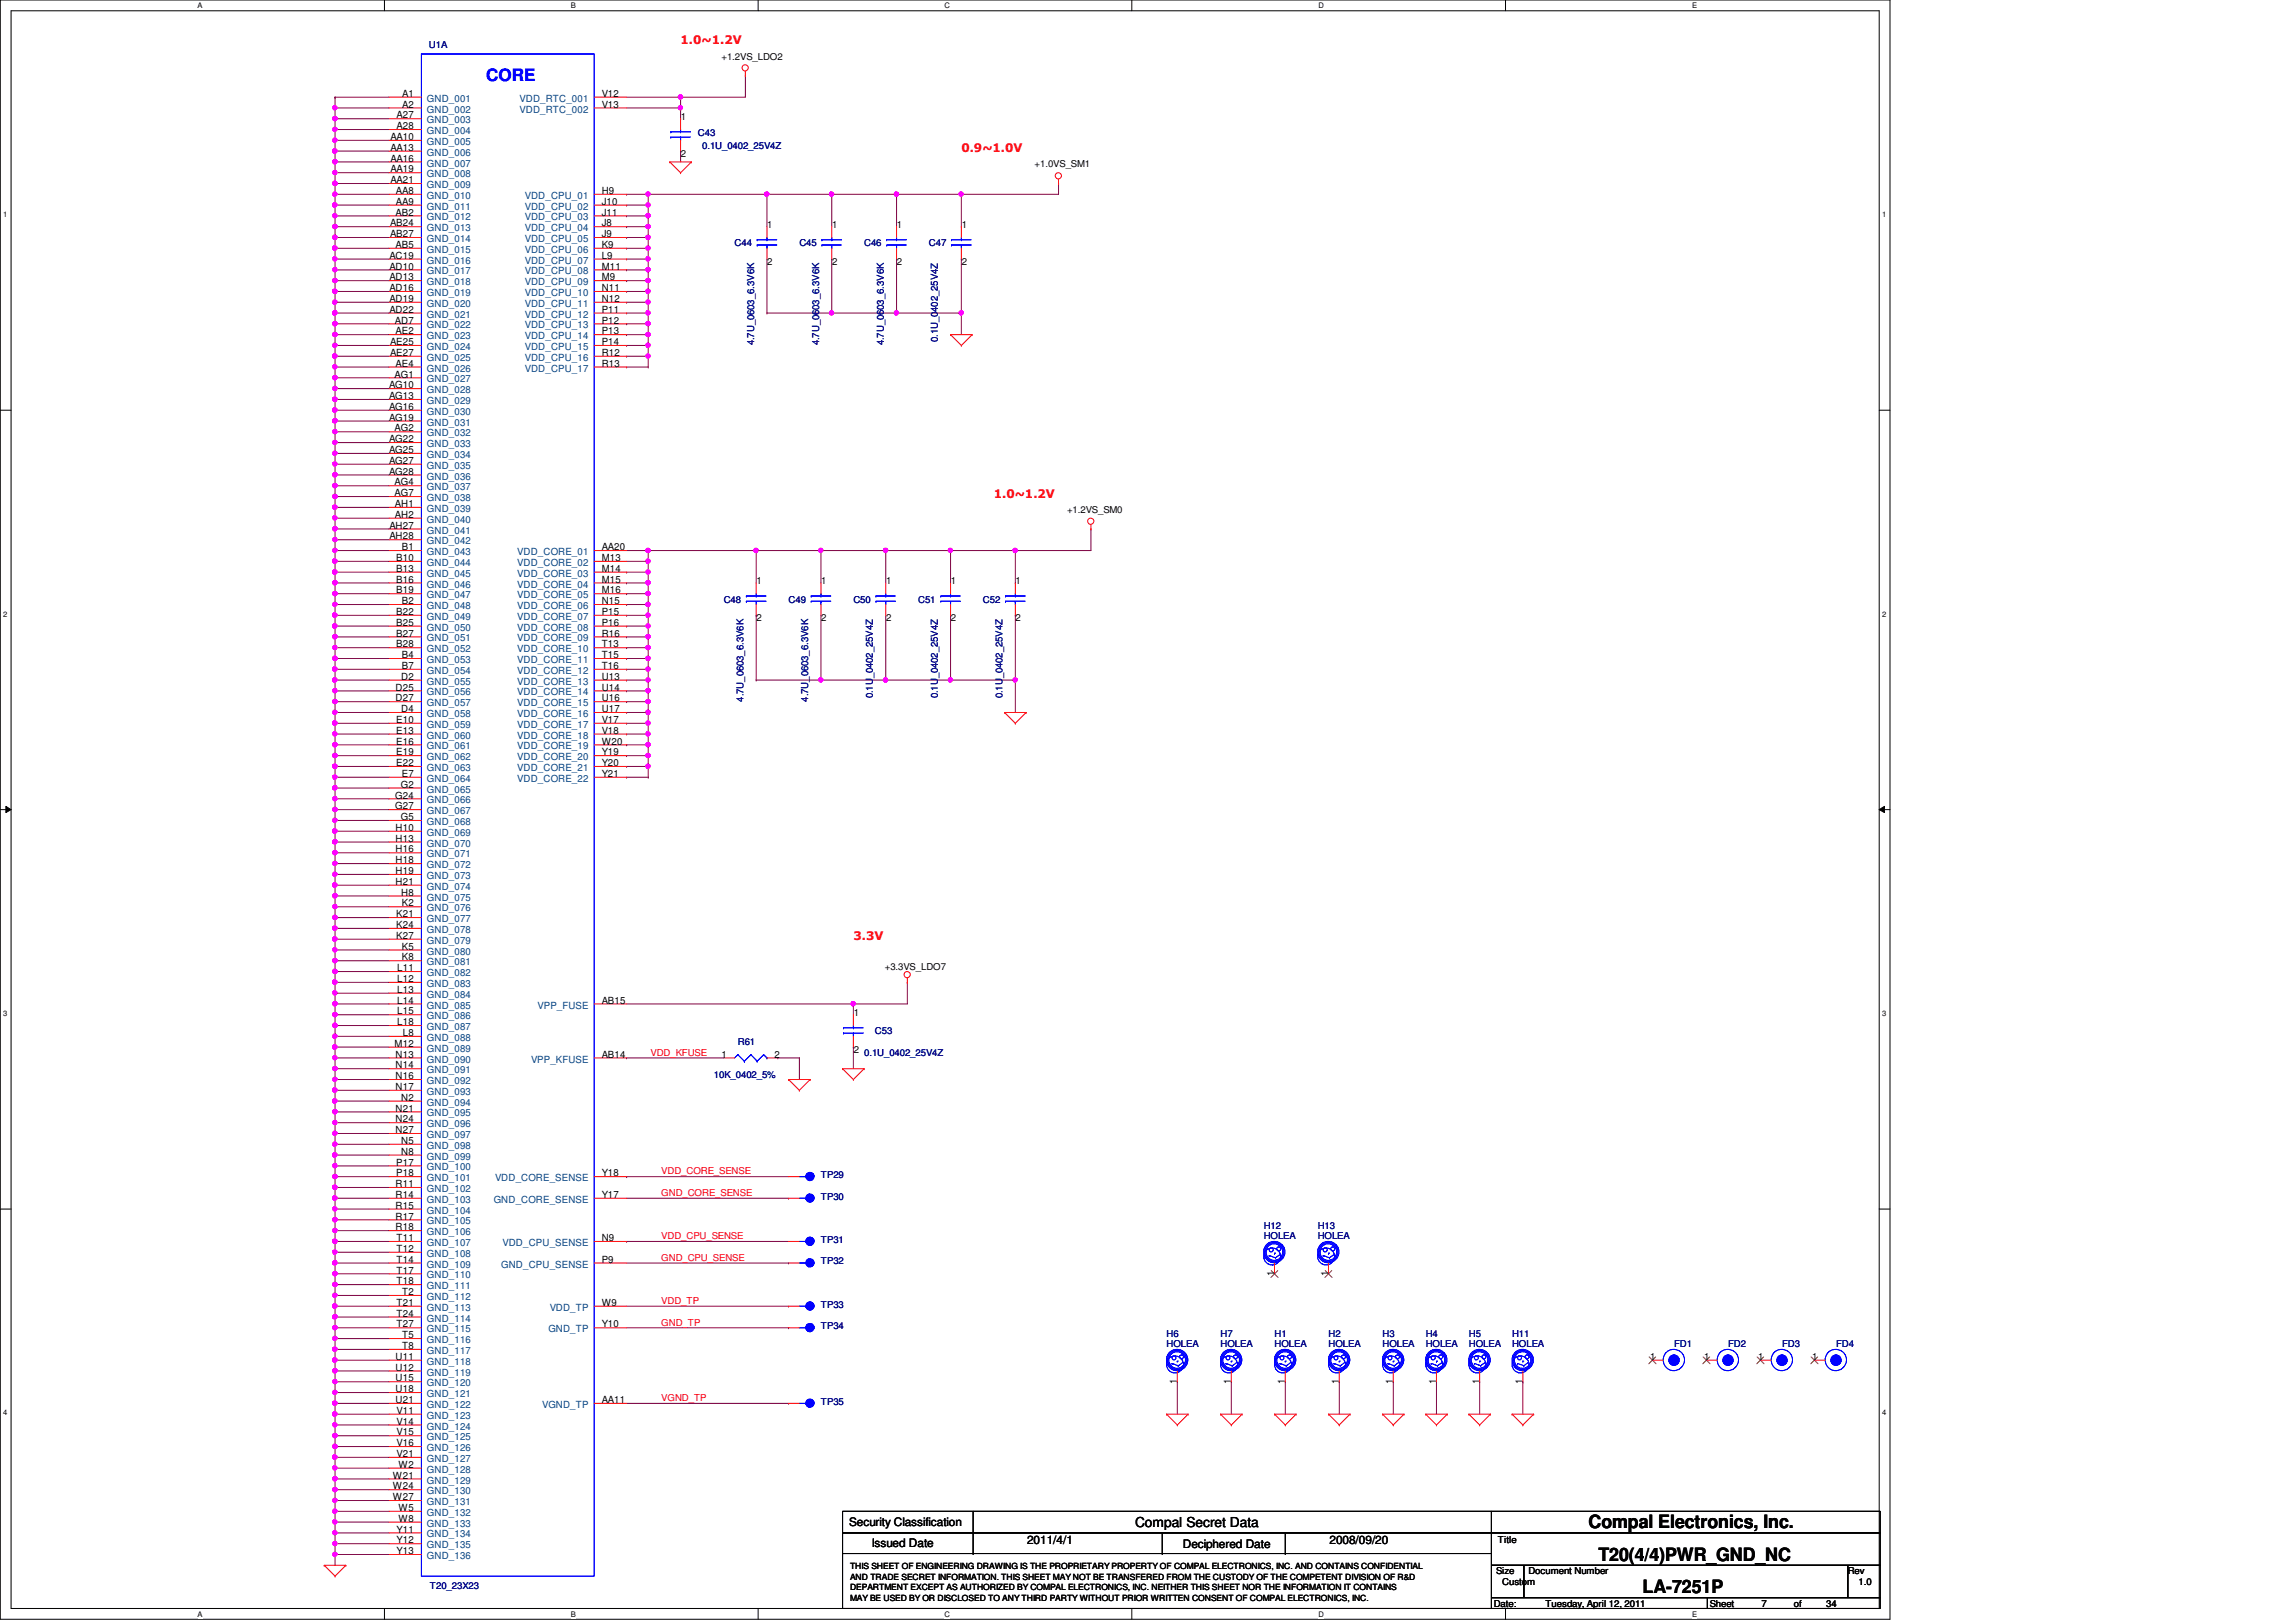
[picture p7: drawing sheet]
<svg xmlns="http://www.w3.org/2000/svg" width="297mm" height="210mm" viewBox="0 0 297 210" stroke-linecap="round" stroke-linejoin="round" font-family="sans-serif">
<defs><g id="words">
<g font-size="2.4">
<text x="205.5" y="197.8">Compal Electronics, Inc.</text>
<text x="206.8" y="202">T20(4/4)PWR_GND_NC</text>
<text x="212.5" y="206.2">LA-7251P</text>
</g>
<text font-size="2.2" fill="#00f" x="62.9" y="10.5">CORE</text>
<text font-size="1.8" x="146.9" y="197.6">Compal Secret Data</text>
<g font-size="1.5" fill="#f00">
<text x="88" y="5.8">1.0~1.2V</text>
<text x="124.4" y="19.7">0.9~1.0V</text>
<text x="128.6" y="64.4">1.0~1.2V</text>
<text x="110.4" y="121.7">3.3V</text>
</g>
<g font-size="1.5">
<text x="109.9" y="197.5">Security Classification</text>
<text x="112.8" y="200.2">Issued Date</text>
<text x="132.9" y="199.8">2011/4/1</text>
<text x="153" y="200.3">Deciphered Date</text>
<text x="172" y="199.8">2008/09/20</text>
</g>
<g font-size="1.3">
<text x="51.3" y="15.3">A27</text>
<text x="51.3" y="16.7">A28</text>
<text x="52" y="12.5">A1</text>
<text x="52" y="13.9">A2</text>
<text x="77.8" y="12.5">V12</text>
<text x="77.8" y="13.9">V13</text>
<text x="88.1" y="15.5">1</text>
<text x="50.5" y="18.1">AA10</text>
<text x="50.5" y="19.5">AA13</text>
<text x="50.5" y="20.9">AA16</text>
<text x="50.5" y="22.3">AA19</text>
<text x="50.5" y="23.7">AA21</text>
<text x="88.1" y="20.3">2</text>
<text x="50.5" y="29.3">AB24</text>
<text x="51.2" y="27.9">AB2</text>
<text x="51.2" y="25.1">AA8</text>
<text x="51.2" y="26.5">AA9</text>
<text x="77.8" y="25.1">H9</text>
<text x="77.8" y="26.5">J10</text>
<text x="77.8" y="27.9">J11</text>
<text x="77.8" y="29.3">J8</text>
<text x="99.3" y="29.5">1</text>
<text x="107.7" y="29.5">1</text>
<text x="116" y="29.5">1</text>
<text x="124.4" y="29.5">1</text>
<text x="50.4" y="33.5">AC19</text>
<text x="50.4" y="34.9">AD10</text>
<text x="50.5" y="30.7">AB27</text>
<text x="51.2" y="32.1">AB5</text>
<text x="77.8" y="30.7">J9</text>
<text x="77.8" y="32.1">K9</text>
<text x="77.8" y="33.5">L9</text>
<text x="77.8" y="34.9">M11</text>
<text x="99.3" y="34.3">2</text>
<text x="107.7" y="34.3">2</text>
<text x="116" y="34.3">2</text>
<text x="124.4" y="34.3">2</text>
<text x="50.4" y="36.3">AD13</text>
<text x="50.4" y="37.7">AD16</text>
<text x="50.4" y="39.1">AD19</text>
<text x="50.4" y="40.5">AD22</text>
<text x="51.1" y="41.9">AD7</text>
<text x="77.8" y="36.3">M9</text>
<text x="77.8" y="37.7">N11</text>
<text x="77.8" y="39.1">N12</text>
<text x="77.8" y="40.5">P11</text>
<text x="77.8" y="41.9">P12</text>
<text x="50.5" y="44.7">AE25</text>
<text x="50.5" y="46.1">AE27</text>
<text x="51.2" y="43.3">AE2</text>
<text x="51.2" y="47.5">AE4</text>
<text x="77.8" y="43.3">P13</text>
<text x="77.8" y="44.7">P14</text>
<text x="77.8" y="46.1">R12</text>
<text x="77.8" y="47.5">R13</text>
<text x="50.3" y="50.2">AG10</text>
<text x="50.3" y="51.6">AG13</text>
<text x="50.3" y="53">AG16</text>
<text x="51.1" y="48.9">AG1</text>
<text x="50.3" y="54.4">AG19</text>
<text x="50.3" y="57.2">AG22</text>
<text x="50.3" y="58.6">AG25</text>
<text x="51.1" y="55.8">AG2</text>
<text x="50.3" y="60">AG27</text>
<text x="50.3" y="61.4">AG28</text>
<text x="51.1" y="62.8">AG4</text>
<text x="51.1" y="64.2">AG7</text>
<text x="51.1" y="65.6">AH1</text>
<text x="50.4" y="68.4">AH27</text>
<text x="50.4" y="69.8">AH28</text>
<text x="51.1" y="67">AH2</text>
<text x="52" y="71.2">B1</text>
<text x="77.8" y="71.2">AA20</text>
<text x="51.3" y="72.6">B10</text>
<text x="51.3" y="74">B13</text>
<text x="51.3" y="75.4">B16</text>
<text x="51.3" y="76.8">B19</text>
<text x="77.8" y="72.6">M13</text>
<text x="77.8" y="74">M14</text>
<text x="77.8" y="75.4">M15</text>
<text x="77.8" y="76.8">M16</text>
<text x="97.9" y="75.6">1</text>
<text x="106.3" y="75.6">1</text>
<text x="114.6" y="75.6">1</text>
<text x="123" y="75.6">1</text>
<text x="131.4" y="75.6">1</text>
<text x="51.3" y="79.6">B22</text>
<text x="51.3" y="81">B25</text>
<text x="51.3" y="82.4">B27</text>
<text x="51.3" y="83.8">B28</text>
<text x="52" y="78.2">B2</text>
<text x="77.8" y="78.2">N15</text>
<text x="77.8" y="79.6">P15</text>
<text x="77.8" y="81">P16</text>
<text x="77.8" y="82.4">R16</text>
<text x="77.8" y="83.8">T13</text>
<text x="97.9" y="80.4">2</text>
<text x="106.3" y="80.4">2</text>
<text x="114.6" y="80.4">2</text>
<text x="123" y="80.4">2</text>
<text x="131.4" y="80.4">2</text>
<text x="51.2" y="89.4">D25</text>
<text x="51.9" y="88">D2</text>
<text x="52" y="85.2">B4</text>
<text x="52" y="86.6">B7</text>
<text x="77.8" y="85.2">T15</text>
<text x="77.8" y="86.6">T16</text>
<text x="77.8" y="88">U13</text>
<text x="77.8" y="89.4">U14</text>
<text x="51.2" y="90.8">D27</text>
<text x="51.3" y="93.6">E10</text>
<text x="51.3" y="95">E13</text>
<text x="51.9" y="92.2">D4</text>
<text x="77.8" y="90.8">U16</text>
<text x="77.8" y="92.2">U17</text>
<text x="77.8" y="93.6">V17</text>
<text x="77.8" y="95">V18</text>
<text x="51.3" y="96.4">E16</text>
<text x="51.3" y="97.7">E19</text>
<text x="51.3" y="99.1">E22</text>
<text x="51.9" y="101.9">G2</text>
<text x="52" y="100.5">E7</text>
<text x="77.8" y="96.4">W20</text>
<text x="77.8" y="97.7">Y19</text>
<text x="77.8" y="99.1">Y20</text>
<text x="77.8" y="100.5">Y21</text>
<text x="51.1" y="103.3">G24</text>
<text x="51.1" y="104.7">G27</text>
<text x="51.2" y="107.5">H10</text>
<text x="51.9" y="106.1">G5</text>
<text x="51.2" y="108.9">H13</text>
<text x="51.2" y="110.3">H16</text>
<text x="51.2" y="111.7">H18</text>
<text x="51.2" y="113.1">H19</text>
<text x="51.2" y="114.5">H21</text>
<text x="51.3" y="118.7">K21</text>
<text x="51.9" y="115.9">H8</text>
<text x="52" y="117.3">K2</text>
<text x="51.3" y="120.1">K24</text>
<text x="51.3" y="121.5">K27</text>
<text x="51.4" y="125.7">L11</text>
<text x="52" y="122.9">K5</text>
<text x="52" y="124.3">K8</text>
<text x="51.4" y="127.1">L12</text>
<text x="51.4" y="128.5">L13</text>
<text x="51.4" y="129.9">L14</text>
<text x="51.4" y="131.3">L15</text>
<text x="77.8" y="129.9">AB15</text>
<text x="110.4" y="131.4">1</text>
<text x="51.1" y="135.5">M12</text>
<text x="51.2" y="136.9">N13</text>
<text x="51.4" y="132.7">L18</text>
<text x="52.1" y="134.1">L8</text>
<text x="77.8" y="136.9">AB14</text>
<text x="93.3" y="136.9">1</text>
<text x="100.2" y="136.9">2</text>
<text x="110.4" y="136.3">2</text>
<text x="51.2" y="138.3">N14</text>
<text x="51.2" y="139.7">N16</text>
<text x="51.2" y="141.1">N17</text>
<text x="51.2" y="143.8">N21</text>
<text x="51.9" y="142.5">N2</text>
<text x="51.2" y="145.2">N24</text>
<text x="51.2" y="146.6">N27</text>
<text x="51.9" y="148">N5</text>
<text x="51.9" y="149.4">N8</text>
<text x="51.2" y="153.6">R11</text>
<text x="51.2" y="155">R14</text>
<text x="51.3" y="150.8">P17</text>
<text x="51.3" y="152.2">P18</text>
<text x="77.8" y="152.2">Y18</text>
<text x="77.8" y="155">Y17</text>
<text x="51.2" y="156.4">R15</text>
<text x="51.2" y="157.8">R17</text>
<text x="51.2" y="159.2">R18</text>
<text x="51.3" y="160.6">T11</text>
<text x="77.8" y="160.6">N9</text>
<text x="51.3" y="162">T12</text>
<text x="51.3" y="163.4">T14</text>
<text x="51.3" y="164.8">T17</text>
<text x="51.3" y="166.2">T18</text>
<text x="52" y="167.6">T2</text>
<text x="77.8" y="163.4">P9</text>
<text x="164.8" y="165.1" transform="rotate(-90 164.8 165.1)">1</text>
<text x="171.8" y="165.1" transform="rotate(-90 171.8 165.1)">1</text>
<text x="51.3" y="169">T21</text>
<text x="51.3" y="170.4">T24</text>
<text x="51.3" y="171.8">T27</text>
<text x="52" y="173.2">T5</text>
<text x="77.8" y="169">W9</text>
<text x="77.8" y="171.8">Y10</text>
<text x="51.2" y="176">U11</text>
<text x="51.2" y="177.4">U12</text>
<text x="51.2" y="178.8">U15</text>
<text x="52" y="174.6">T8</text>
<text x="152.3" y="179.1" transform="rotate(-90 152.3 179.1)">1</text>
<text x="159.3" y="179.1" transform="rotate(-90 159.3 179.1)">1</text>
<text x="166.2" y="179.1" transform="rotate(-90 166.2 179.1)">1</text>
<text x="173.2" y="179.1" transform="rotate(-90 173.2 179.1)">1</text>
<text x="180.2" y="179.1" transform="rotate(-90 180.2 179.1)">1</text>
<text x="185.8" y="179.1" transform="rotate(-90 185.8 179.1)">1</text>
<text x="191.4" y="179.1" transform="rotate(-90 191.4 179.1)">1</text>
<text x="197" y="179.1" transform="rotate(-90 197 179.1)">1</text>
<text x="213.5" y="176">1</text>
<text x="220.5" y="176">1</text>
<text x="227.5" y="176">1</text>
<text x="234.4" y="176">1</text>
<text x="51.2" y="180.2">U18</text>
<text x="51.2" y="181.6">U21</text>
<text x="51.3" y="183">V11</text>
<text x="51.3" y="184.4">V14</text>
<text x="51.3" y="185.8">V15</text>
<text x="77.8" y="181.6">AA11</text>
<text x="50.8" y="191.3">W21</text>
<text x="51.3" y="187.2">V16</text>
<text x="51.3" y="188.6">V21</text>
<text x="51.6" y="189.9">W2</text>
<text x="50.8" y="192.7">W24</text>
<text x="50.8" y="194.1">W27</text>
<text x="51.6" y="195.5">W5</text>
<text x="51.6" y="196.9">W8</text>
<text x="51.3" y="198.3">Y11</text>
<text x="51.3" y="199.7">Y12</text>
<text x="51.3" y="201.1">Y13</text>
</g>
<g font-size="1.3" fill="#004080">
<text x="55.2" y="13.2">GND_001</text>
<text x="55.2" y="14.6">GND_002</text>
<text x="55.2" y="16">GND_003</text>
<text x="55.2" y="17.4">GND_004</text>
<text x="67.2" y="13.2">VDD_RTC_001</text>
<text x="67.2" y="14.6">VDD_RTC_002</text>
<text x="55.2" y="18.8">GND_005</text>
<text x="55.2" y="20.2">GND_006</text>
<text x="55.2" y="21.5">GND_007</text>
<text x="55.2" y="22.9">GND_008</text>
<text x="55.2" y="24.3">GND_009</text>
<text x="55.2" y="25.7">GND_010</text>
<text x="55.2" y="27.1">GND_011</text>
<text x="55.2" y="28.5">GND_012</text>
<text x="55.2" y="29.9">GND_013</text>
<text x="67.9" y="25.7">VDD_CPU_01</text>
<text x="67.9" y="27.1">VDD_CPU_02</text>
<text x="67.9" y="28.5">VDD_CPU_03</text>
<text x="67.9" y="29.9">VDD_CPU_04</text>
<text x="55.2" y="31.3">GND_014</text>
<text x="55.2" y="32.7">GND_015</text>
<text x="55.2" y="34.1">GND_016</text>
<text x="55.2" y="35.5">GND_017</text>
<text x="67.9" y="31.3">VDD_CPU_05</text>
<text x="67.9" y="32.7">VDD_CPU_06</text>
<text x="67.9" y="34.1">VDD_CPU_07</text>
<text x="67.9" y="35.5">VDD_CPU_08</text>
<text x="55.2" y="36.9">GND_018</text>
<text x="55.2" y="38.3">GND_019</text>
<text x="55.2" y="39.7">GND_020</text>
<text x="55.2" y="41.1">GND_021</text>
<text x="67.9" y="36.9">VDD_CPU_09</text>
<text x="67.9" y="38.3">VDD_CPU_10</text>
<text x="67.9" y="39.7">VDD_CPU_11</text>
<text x="67.9" y="41.1">VDD_CPU_12</text>
<text x="55.2" y="42.5">GND_022</text>
<text x="55.2" y="43.9">GND_023</text>
<text x="55.2" y="45.3">GND_024</text>
<text x="55.2" y="46.7">GND_025</text>
<text x="67.9" y="42.5">VDD_CPU_13</text>
<text x="67.9" y="43.9">VDD_CPU_14</text>
<text x="67.9" y="45.3">VDD_CPU_15</text>
<text x="67.9" y="46.7">VDD_CPU_16</text>
<text x="55.2" y="48.1">GND_026</text>
<text x="55.2" y="49.5">GND_027</text>
<text x="55.2" y="50.9">GND_028</text>
<text x="55.2" y="52.3">GND_029</text>
<text x="55.2" y="53.7">GND_030</text>
<text x="67.9" y="48.1">VDD_CPU_17</text>
<text x="55.2" y="55.1">GND_031</text>
<text x="55.2" y="56.5">GND_032</text>
<text x="55.2" y="57.9">GND_033</text>
<text x="55.2" y="59.3">GND_034</text>
<text x="55.2" y="60.7">GND_035</text>
<text x="55.2" y="62.1">GND_036</text>
<text x="55.2" y="63.5">GND_037</text>
<text x="55.2" y="64.9">GND_038</text>
<text x="55.2" y="66.3">GND_039</text>
<text x="55.2" y="67.6">GND_040</text>
<text x="55.2" y="69">GND_041</text>
<text x="55.2" y="70.4">GND_042</text>
<text x="55.2" y="71.8">GND_043</text>
<text x="66.9" y="71.8">VDD_CORE_01</text>
<text x="55.2" y="73.2">GND_044</text>
<text x="55.2" y="74.6">GND_045</text>
<text x="55.2" y="76">GND_046</text>
<text x="55.2" y="77.4">GND_047</text>
<text x="66.9" y="73.2">VDD_CORE_02</text>
<text x="66.9" y="74.6">VDD_CORE_03</text>
<text x="66.9" y="76">VDD_CORE_04</text>
<text x="66.9" y="77.4">VDD_CORE_05</text>
<text x="55.2" y="78.8">GND_048</text>
<text x="55.2" y="80.2">GND_049</text>
<text x="55.2" y="81.6">GND_050</text>
<text x="55.2" y="83">GND_051</text>
<text x="66.9" y="78.8">VDD_CORE_06</text>
<text x="66.9" y="80.2">VDD_CORE_07</text>
<text x="66.9" y="81.6">VDD_CORE_08</text>
<text x="66.9" y="83">VDD_CORE_09</text>
<text x="55.2" y="84.4">GND_052</text>
<text x="55.2" y="85.8">GND_053</text>
<text x="55.2" y="87.2">GND_054</text>
<text x="55.2" y="88.6">GND_055</text>
<text x="66.9" y="84.4">VDD_CORE_10</text>
<text x="66.9" y="85.8">VDD_CORE_11</text>
<text x="66.9" y="87.2">VDD_CORE_12</text>
<text x="66.9" y="88.6">VDD_CORE_13</text>
<text x="55.2" y="90">GND_056</text>
<text x="55.2" y="91.4">GND_057</text>
<text x="55.2" y="92.8">GND_058</text>
<text x="55.2" y="94.2">GND_059</text>
<text x="55.2" y="95.6">GND_060</text>
<text x="66.9" y="90">VDD_CORE_14</text>
<text x="66.9" y="91.4">VDD_CORE_15</text>
<text x="66.9" y="92.8">VDD_CORE_16</text>
<text x="66.9" y="94.2">VDD_CORE_17</text>
<text x="66.9" y="95.6">VDD_CORE_18</text>
<text x="55.2" y="97">GND_061</text>
<text x="55.2" y="98.4">GND_062</text>
<text x="55.2" y="99.8">GND_063</text>
<text x="55.2" y="101.2">GND_064</text>
<text x="66.9" y="97">VDD_CORE_19</text>
<text x="66.9" y="98.4">VDD_CORE_20</text>
<text x="66.9" y="99.8">VDD_CORE_21</text>
<text x="66.9" y="101.2">VDD_CORE_22</text>
<text x="55.2" y="102.6">GND_065</text>
<text x="55.2" y="104">GND_066</text>
<text x="55.2" y="105.4">GND_067</text>
<text x="55.2" y="106.8">GND_068</text>
<text x="55.2" y="108.2">GND_069</text>
<text x="55.2" y="109.6">GND_070</text>
<text x="55.2" y="111">GND_071</text>
<text x="55.2" y="112.4">GND_072</text>
<text x="55.2" y="113.7">GND_073</text>
<text x="55.2" y="115.1">GND_074</text>
<text x="55.2" y="116.5">GND_075</text>
<text x="55.2" y="117.9">GND_076</text>
<text x="55.2" y="119.3">GND_077</text>
<text x="55.2" y="120.7">GND_078</text>
<text x="55.2" y="122.1">GND_079</text>
<text x="55.2" y="123.5">GND_080</text>
<text x="55.2" y="124.9">GND_081</text>
<text x="55.2" y="126.3">GND_082</text>
<text x="55.2" y="127.7">GND_083</text>
<text x="55.2" y="129.1">GND_084</text>
<text x="55.2" y="130.5">GND_085</text>
<text x="55.2" y="131.9">GND_086</text>
<text x="69.6" y="130.5">VPP_FUSE</text>
<text x="55.2" y="133.3">GND_087</text>
<text x="55.2" y="134.7">GND_088</text>
<text x="55.2" y="136.1">GND_089</text>
<text x="55.2" y="137.5">GND_090</text>
<text x="68.7" y="137.5">VPP_KFUSE</text>
<text x="55.2" y="138.9">GND_091</text>
<text x="55.2" y="140.3">GND_092</text>
<text x="55.2" y="141.7">GND_093</text>
<text x="55.2" y="143.1">GND_094</text>
<text x="55.2" y="144.5">GND_095</text>
<text x="55.2" y="145.9">GND_096</text>
<text x="55.2" y="147.3">GND_097</text>
<text x="55.2" y="148.7">GND_098</text>
<text x="55.2" y="150.1">GND_099</text>
<text x="55.2" y="151.5">GND_100</text>
<text x="55.2" y="152.9">GND_101</text>
<text x="55.2" y="154.3">GND_102</text>
<text x="55.2" y="155.7">GND_103</text>
<text x="63.9" y="155.7">GND_CORE_SENSE</text>
<text x="64" y="152.9">VDD_CORE_SENSE</text>
<text x="55.2" y="157.1">GND_104</text>
<text x="55.2" y="158.5">GND_105</text>
<text x="55.2" y="159.9">GND_106</text>
<text x="55.2" y="161.2">GND_107</text>
<text x="65" y="161.2">VDD_CPU_SENSE</text>
<text x="55.2" y="162.6">GND_108</text>
<text x="55.2" y="164">GND_109</text>
<text x="55.2" y="165.4">GND_110</text>
<text x="55.2" y="166.8">GND_111</text>
<text x="64.9" y="164">GND_CPU_SENSE</text>
<text x="55.2" y="168.2">GND_112</text>
<text x="55.2" y="169.6">GND_113</text>
<text x="55.2" y="171">GND_114</text>
<text x="55.2" y="172.4">GND_115</text>
<text x="55.2" y="173.8">GND_116</text>
<text x="70.9" y="172.4">GND_TP</text>
<text x="71.1" y="169.6">VDD_TP</text>
<text x="55.2" y="175.2">GND_117</text>
<text x="55.2" y="176.6">GND_118</text>
<text x="55.2" y="178">GND_119</text>
<text x="55.2" y="179.4">GND_120</text>
<text x="55.2" y="180.8">GND_121</text>
<text x="55.2" y="182.2">GND_122</text>
<text x="55.2" y="183.6">GND_123</text>
<text x="55.2" y="185">GND_124</text>
<text x="70.1" y="182.2">VGND_TP</text>
<text x="55.2" y="186.4">GND_125</text>
<text x="55.2" y="187.8">GND_126</text>
<text x="55.2" y="189.2">GND_127</text>
<text x="55.2" y="190.6">GND_128</text>
<text x="55.2" y="192">GND_129</text>
<text x="55.2" y="193.4">GND_130</text>
<text x="55.2" y="194.8">GND_131</text>
<text x="55.2" y="196.2">GND_132</text>
<text x="55.2" y="197.6">GND_133</text>
<text x="55.2" y="199">GND_134</text>
<text x="55.2" y="200.4">GND_135</text>
<text x="55.2" y="201.8">GND_136</text>
</g>
<g font-size="1.2" fill="#000080">
<text x="55.5" y="6.2">U1A</text>
<text x="90.3" y="17.6">C43</text>
<text x="90.8" y="19.3">0.1U_0402_25V4Z</text>
<text x="95" y="31.9">C44</text>
<text x="103.4" y="31.9">C45</text>
<text x="111.8" y="31.9">C46</text>
<text x="120.2" y="31.9">C47</text>
<text x="97.6" y="44.7" transform="rotate(-90 97.6 44.7)">4.7U_0603_6.3V6K</text>
<text x="106" y="44.7" transform="rotate(-90 106 44.7)">4.7U_0603_6.3V6K</text>
<text x="114.3" y="44.7" transform="rotate(-90 114.3 44.7)">4.7U_0603_6.3V6K</text>
<text x="121.3" y="44.3" transform="rotate(-90 121.3 44.3)">0.1U_0402_25V4Z</text>
<text x="93.6" y="78">C48</text>
<text x="102" y="78">C49</text>
<text x="110.4" y="78">C50</text>
<text x="118.8" y="78">C51</text>
<text x="127.2" y="78">C52</text>
<text x="96.2" y="90.8" transform="rotate(-90 96.2 90.8)">4.7U_0603_6.3V6K</text>
<text x="104.6" y="90.8" transform="rotate(-90 104.6 90.8)">4.7U_0603_6.3V6K</text>
<text x="112.9" y="90.4" transform="rotate(-90 112.9 90.4)">0.1U_0402_25V4Z</text>
<text x="121.3" y="90.4" transform="rotate(-90 121.3 90.4)">0.1U_0402_25V4Z</text>
<text x="129.7" y="90.4" transform="rotate(-90 129.7 90.4)">0.1U_0402_25V4Z</text>
<text x="95.5" y="135.3">R61</text>
<text x="111.8" y="136.7">0.1U_0402_25V4Z</text>
<text x="113.2" y="133.9">C53</text>
<text x="92.4" y="139.4">10K_0402_5%</text>
<text x="106.2" y="152.4">TP29</text>
<text x="106.2" y="155.2">TP30</text>
<text x="106.2" y="160.8">TP31</text>
<text x="163.5" y="159">H12</text>
<text x="163.5" y="160.4">HOLEA</text>
<text x="170.5" y="159">H13</text>
<text x="170.5" y="160.4">HOLEA</text>
<text x="106.2" y="163.6">TP32</text>
<text x="106.2" y="172">TP34</text>
<text x="106.2" y="169.2">TP33</text>
<text x="150.9" y="173">H6</text>
<text x="157.9" y="173">H7</text>
<text x="164.9" y="173">H1</text>
<text x="171.9" y="173">H2</text>
<text x="178.9" y="173">H3</text>
<text x="184.4" y="173">H4</text>
<text x="190" y="173">H5</text>
<text x="195.6" y="173">H11</text>
<text x="150.9" y="174.4">HOLEA</text>
<text x="157.9" y="174.4">HOLEA</text>
<text x="164.9" y="174.4">HOLEA</text>
<text x="171.9" y="174.4">HOLEA</text>
<text x="178.9" y="174.4">HOLEA</text>
<text x="184.4" y="174.4">HOLEA</text>
<text x="190" y="174.4">HOLEA</text>
<text x="195.6" y="174.4">HOLEA</text>
<text x="216.6" y="174.4">FD1</text>
<text x="223.6" y="174.4">FD2</text>
<text x="230.5" y="174.4">FD3</text>
<text x="237.5" y="174.4">FD4</text>
<text x="106.2" y="181.8">TP35</text>
<text x="55.6" y="205.7">T20_23X23</text>
</g>
<g font-size="1.2">
<text x="93.3" y="7.7">+1.2VS_LDO2</text>
<text x="133.9" y="21.7">+1.0VS_SM1</text>
<text x="138" y="66.4">+1.2VS_SM0</text>
<text x="114.5" y="125.5">+3.3VS_LDO7</text>
<text x="193.5" y="203.7">Size</text>
<text x="193.8" y="199.6">Title</text>
<text x="197.7" y="203.7">Document Number</text>
<text x="239.1" y="203.7">Rev</text>
<text x="193.2" y="207.9">Date:</text>
<text x="194.3" y="205.1">Custom</text>
<text x="199.9" y="207.9">Tuesday, April 12, 2011</text>
<text x="221.2" y="207.9">Sheet</text>
<text x="227.9" y="207.9">7</text>
<text x="232.1" y="207.9">of</text>
<text x="236.3" y="207.9">34</text>
<text x="240.4" y="205.1">1.0</text>
</g>
<g font-size="1.2" fill="#f00">
<text x="84.2" y="136.6">VDD_KFUSE</text>
<text x="85.6" y="152">VDD_CORE_SENSE</text>
<text x="85.6" y="154.8">GND_CORE_SENSE</text>
<text x="85.6" y="160.4">VDD_CPU_SENSE</text>
<text x="85.6" y="163.2">GND_CPU_SENSE</text>
<text x="85.6" y="168.7">VDD_TP</text>
<text x="85.6" y="171.5">GND_TP</text>
<text x="85.6" y="181.3">VGND_TP</text>
</g>
<g font-size="1.1">
<text x="110" y="203.1">THIS SHEET OF ENGINEERING DRAWING IS THE PROPRIETARY PROPERTY OF COMPAL ELECTRONICS, INC. AND CONTAINS CONFIDENTIAL</text>
<text x="110" y="207.1">MAY BE USED BY OR DISCLOSED TO ANY THIRD PARTY WITHOUT PRIOR WRITTEN CONSENT OF COMPAL ELECTRONICS, INC.</text>
<text x="110" y="205.8">DEPARTMENT EXCEPT AS AUTHORIZED BY COMPAL ELECTRONICS, INC. NEITHER THIS SHEET NOR THE INFORMATION IT CONTAINS</text>
<text x="110" y="204.4">AND TRADE SECRET INFORMATION. THIS SHEET MAY NOT BE TRANSFERED FROM THE CUSTODY OF THE COMPETENT DIVISION OF R&amp;D</text>
</g>
<g font-size="1">
<text x="25.6" y="1.1">A</text>
<text x="73.9" y="1.1">B</text>
<text x="122.2" y="1.1">C</text>
<text x="170.6" y="1.1">D</text>
<text x="218.9" y="1.1">E</text>
<text x=".4" y="28.1">1</text>
<text x="243.5" y="28.1">1</text>
<text x=".4" y="79.8">2</text>
<text x="243.5" y="79.8">2</text>
<text x=".4" y="131.5">3</text>
<text x="243.5" y="131.5">3</text>
<text x=".4" y="183.2">4</text>
<text x="243.5" y="183.2">4</text>
<text x="25.6" y="209.2">A</text>
<text x="73.9" y="209.2">B</text>
<text x="122.2" y="209.2">C</text>
<text x="170.6" y="209.2">D</text>
<text x="218.9" y="209.2">E</text>
</g>
</g></defs>
<path d="M0 0h244.5v209.5h-244.5zM1.4 1.4h241.7v206.8h-241.7z" fill="none" stroke="#000" stroke-width=".13"/>
<g fill="#fff">
<path d="M25.6 .2h.6v1.1h-.6z"/>
<path d="M25.6 208.3h.6v1.1h-.6z"/>
</g>
<path d="M49.7 0v1.4M49.7 208.2v1.3" fill="none" stroke="#000" stroke-width=".13"/>
<g fill="#fff">
<path d="M73.9 .2h.6v1.1h-.6z"/>
<path d="M73.9 208.3h.6v1.1h-.6z"/>
</g>
<path d="M98.1 0v1.4M98.1 208.2v1.3" fill="none" stroke="#000" stroke-width=".13"/>
<g fill="#fff">
<path d="M122.2 .2h.7v1.1h-.7z"/>
<path d="M122.2 208.3h.7v1.1h-.7z"/>
</g>
<path d="M146.4 0v1.4M146.4 208.2v1.3" fill="none" stroke="#000" stroke-width=".13"/>
<g fill="#fff">
<path d="M170.6 .2h.7v1.1h-.7z"/>
<path d="M170.6 208.3h.7v1.1h-.7z"/>
</g>
<path d="M194.8 0v1.4M194.8 208.2v1.3" fill="none" stroke="#000" stroke-width=".13"/>
<g fill="#fff">
<path d="M218.9 .2h.6v1.1h-.6z"/>
<path d="M218.9 208.3h.6v1.1h-.6z"/>
<path d="M.4 27.2h.6v1.1h-.6z"/>
<path d="M243.5 27.2h.5v1.1h-.5z"/>
<path d="M.4 78.9h.6v1.1h-.6z"/>
<path d="M243.5 78.9h.5v1.1h-.5z"/>
</g>
<path d="M0 53.1h1.4M243.1 53.1h1.4" fill="none" stroke="#000" stroke-width=".13"/>
<g fill="#fff">
<path d="M.4 130.6h.6v1.1h-.6z"/>
<path d="M243.5 130.6h.5v1.1h-.5z"/>
</g>
<path d="M0 104.8h1.4M.8 104.4l.6 .4-.6 .4zM243.1 104.8l.7-.4v.8zM243.1 104.8h1.4" fill="none" stroke="#000" stroke-width=".13"/>
<path d="M.8 104.4l.6 .4-.6 .4zM243.1 104.8l.7-.4v.8z" fill="#000"/>
<g fill="#fff">
<path d="M.4 182.3h.6v1.1h-.6z"/>
<path d="M243.5 182.3h.5v1.1h-.5z"/>
</g>
<path d="M0 156.5h1.4M243.1 156.5h1.4" fill="none" stroke="#000" stroke-width=".13"/>
<path d="M43.3 48.9h.1M43.3 48.9h7" fill="none" stroke="#800040" stroke-width=".13"/>
<circle cx="43.3" cy="48.9" r=".29" fill="#f0f"/>
<circle cx="43.3" cy="48.9" r=".29" fill="none" stroke="#f0f" stroke-width=".13"/>
<path d="M43.3 47.5h.1M43.3 46.1h.1M43.3 47.5h7M43.3 46.1h7" fill="none" stroke="#800040" stroke-width=".13"/>
<circle cx="43.3" cy="46.1" r=".29" fill="#f0f"/>
<circle cx="43.3" cy="46.1" r=".29" fill="none" stroke="#f0f" stroke-width=".13"/>
<path d="M43.3 44.7h.1M43.3 54.5h.1M43.3 44.7h7M43.3 54.5h7" fill="none" stroke="#800040" stroke-width=".13"/>
<circle cx="43.3" cy="54.5" r=".29" fill="#f0f"/>
<circle cx="43.3" cy="54.5" r=".29" fill="none" stroke="#f0f" stroke-width=".13"/>
<path d="M43.3 53.1h.1M43.3 53.1h7" fill="none" stroke="#800040" stroke-width=".13"/>
<circle cx="43.3" cy="53.1" r=".29" fill="#f0f"/>
<circle cx="43.3" cy="53.1" r=".29" fill="none" stroke="#f0f" stroke-width=".13"/>
<path d="M43.3 51.7h.1M43.3 51.7h7" fill="none" stroke="#800040" stroke-width=".13"/>
<circle cx="43.3" cy="51.7" r=".29" fill="#f0f"/>
<circle cx="43.3" cy="51.7" r=".29" fill="none" stroke="#f0f" stroke-width=".13"/>
<path d="M43.3 39.1h.1M43.3 39.1v1.4M43.3 50.3h.1M43.3 50.3h7" fill="none" stroke="#800040" stroke-width=".13"/>
<circle cx="43.3" cy="39.1" r=".29" fill="#f0f"/>
<circle cx="43.3" cy="39.1" r=".29" fill="none" stroke="#f0f" stroke-width=".13"/>
<path d="M43.3 44.7h.1M43.3 44.7v1.4" fill="none" stroke="#800040" stroke-width=".13"/>
<circle cx="43.3" cy="44.7" r=".29" fill="#f0f"/>
<circle cx="43.3" cy="44.7" r=".29" fill="none" stroke="#f0f" stroke-width=".13"/>
<path d="M43.3 47.5h.1M43.3 47.5v1.4" fill="none" stroke="#800040" stroke-width=".13"/>
<circle cx="43.3" cy="47.5" r=".29" fill="#f0f"/>
<circle cx="43.3" cy="47.5" r=".29" fill="none" stroke="#f0f" stroke-width=".13"/>
<path d="M43.3 55.9h.1M43.3 55.9h7" fill="none" stroke="#800040" stroke-width=".13"/>
<circle cx="43.3" cy="55.9" r=".29" fill="#f0f"/>
<circle cx="43.3" cy="55.9" r=".29" fill="none" stroke="#f0f" stroke-width=".13"/>
<path d="M43.3 50.3h.1M43.3 50.3v1.4" fill="none" stroke="#800040" stroke-width=".13"/>
<circle cx="43.3" cy="50.3" r=".29" fill="#f0f"/>
<circle cx="43.3" cy="50.3" r=".29" fill="none" stroke="#f0f" stroke-width=".13"/>
<path d="M43.3 34.9h.1M43.3 36.3h.1M43.3 34.9v2.8M43.3 55.9h.1M43.3 55.9v1.4" fill="none" stroke="#800040" stroke-width=".13"/>
<circle cx="43.3" cy="36.3" r=".29" fill="#f0f"/>
<circle cx="43.3" cy="36.3" r=".29" fill="none" stroke="#f0f" stroke-width=".13"/>
<path d="M43.3 41.9h.1M43.3 41.9v1.4" fill="none" stroke="#800040" stroke-width=".13"/>
<circle cx="43.3" cy="41.9" r=".29" fill="#f0f"/>
<circle cx="43.3" cy="41.9" r=".29" fill="none" stroke="#f0f" stroke-width=".13"/>
<path d="M43.3 43.3h.1M43.3 43.3v1.4" fill="none" stroke="#800040" stroke-width=".13"/>
<circle cx="43.3" cy="43.3" r=".29" fill="#f0f"/>
<circle cx="43.3" cy="43.3" r=".29" fill="none" stroke="#f0f" stroke-width=".13"/>
<path d="M43.3 40.5h.1M43.3 40.5v1.4" fill="none" stroke="#800040" stroke-width=".13"/>
<circle cx="43.3" cy="40.5" r=".29" fill="#f0f"/>
<circle cx="43.3" cy="40.5" r=".29" fill="none" stroke="#f0f" stroke-width=".13"/>
<path d="M43.3 37.7h.1M43.3 37.7v1.4" fill="none" stroke="#800040" stroke-width=".13"/>
<circle cx="43.3" cy="37.7" r=".29" fill="#f0f"/>
<circle cx="43.3" cy="37.7" r=".29" fill="none" stroke="#f0f" stroke-width=".13"/>
<path d="M43.3 53.1h.1M43.3 53.1v1.4" fill="none" stroke="#800040" stroke-width=".13"/>
<circle cx="43.3" cy="53.1" r=".29" fill="#f0f"/>
<circle cx="43.3" cy="53.1" r=".29" fill="none" stroke="#f0f" stroke-width=".13"/>
<path d="M43.3 48.9h.1M43.3 48.9v1.4" fill="none" stroke="#800040" stroke-width=".13"/>
<circle cx="43.3" cy="48.9" r=".29" fill="#f0f"/>
<circle cx="43.3" cy="48.9" r=".29" fill="none" stroke="#f0f" stroke-width=".13"/>
<path d="M43.3 46.1h.1M43.3 46.1v1.4" fill="none" stroke="#800040" stroke-width=".13"/>
<circle cx="43.3" cy="46.1" r=".29" fill="#f0f"/>
<circle cx="43.3" cy="46.1" r=".29" fill="none" stroke="#f0f" stroke-width=".13"/>
<path d="M43.3 51.7h.1M43.3 51.7v1.4" fill="none" stroke="#800040" stroke-width=".13"/>
<circle cx="43.3" cy="51.7" r=".29" fill="#f0f"/>
<circle cx="43.3" cy="51.7" r=".29" fill="none" stroke="#f0f" stroke-width=".13"/>
<path d="M43.3 90.8h.1M43.3 90.8h7" fill="none" stroke="#800040" stroke-width=".13"/>
<circle cx="43.3" cy="90.8" r=".29" fill="#f0f"/>
<circle cx="43.3" cy="90.8" r=".29" fill="none" stroke="#f0f" stroke-width=".13"/>
<path d="M43.3 92.2h.1M43.3 93.6h.1M43.3 92.2h7M43.3 93.6h7" fill="none" stroke="#800040" stroke-width=".13"/>
<circle cx="43.3" cy="93.6" r=".29" fill="#f0f"/>
<circle cx="43.3" cy="93.6" r=".29" fill="none" stroke="#f0f" stroke-width=".13"/>
<path d="M43.3 96.4h.1M43.3 96.4h7" fill="none" stroke="#800040" stroke-width=".13"/>
<circle cx="43.3" cy="96.4" r=".29" fill="#f0f"/>
<circle cx="43.3" cy="96.4" r=".29" fill="none" stroke="#f0f" stroke-width=".13"/>
<path d="M43.3 97.8h.1M43.3 97.8h7" fill="none" stroke="#800040" stroke-width=".13"/>
<circle cx="43.3" cy="97.8" r=".29" fill="#f0f"/>
<circle cx="43.3" cy="97.8" r=".29" fill="none" stroke="#f0f" stroke-width=".13"/>
<path d="M43.3 99.2h.1M43.3 99.2h7" fill="none" stroke="#800040" stroke-width=".13"/>
<circle cx="43.3" cy="99.2" r=".29" fill="#f0f"/>
<circle cx="43.3" cy="99.2" r=".29" fill="none" stroke="#f0f" stroke-width=".13"/>
<path d="M43.3 57.3h.1M43.3 57.3h7M43.3 89.4h.1M43.3 89.4h7" fill="none" stroke="#800040" stroke-width=".13"/>
<circle cx="43.3" cy="57.3" r=".29" fill="#f0f"/>
<circle cx="43.3" cy="57.3" r=".29" fill="none" stroke="#f0f" stroke-width=".13"/>
<path d="M43.3 58.7h.1M43.3 58.7h7" fill="none" stroke="#800040" stroke-width=".13"/>
<circle cx="43.3" cy="58.6" r=".29" fill="#f0f"/>
<circle cx="43.3" cy="58.6" r=".29" fill="none" stroke="#f0f" stroke-width=".13"/>
<path d="M43.3 100.6h.1M43.3 100.6h7" fill="none" stroke="#800040" stroke-width=".13"/>
<circle cx="43.3" cy="100.6" r=".29" fill="#f0f"/>
<circle cx="43.3" cy="100.6" r=".29" fill="none" stroke="#f0f" stroke-width=".13"/>
<path d="M43.3 64.3h.1M43.3 64.3h7M43.3 95h.1M43.3 95h7" fill="none" stroke="#800040" stroke-width=".13"/>
<circle cx="43.3" cy="64.2" r=".29" fill="#f0f"/>
<circle cx="43.3" cy="64.2" r=".29" fill="none" stroke="#f0f" stroke-width=".13"/>
<path d="M43.3 65.7h.1M43.3 65.7h7" fill="none" stroke="#800040" stroke-width=".13"/>
<circle cx="43.3" cy="65.6" r=".29" fill="#f0f"/>
<circle cx="43.3" cy="65.6" r=".29" fill="none" stroke="#f0f" stroke-width=".13"/>
<path d="M43.3 60.1h.1M43.3 60.1h7" fill="none" stroke="#800040" stroke-width=".13"/>
<circle cx="43.3" cy="60" r=".29" fill="#f0f"/>
<circle cx="43.3" cy="60" r=".29" fill="none" stroke="#f0f" stroke-width=".13"/>
<path d="M43.3 61.5h.1M43.3 61.5h7" fill="none" stroke="#800040" stroke-width=".13"/>
<circle cx="43.3" cy="61.4" r=".29" fill="#f0f"/>
<circle cx="43.3" cy="61.4" r=".29" fill="none" stroke="#f0f" stroke-width=".13"/>
<path d="M43.3 69.8h.1M43.3 69.8h7" fill="none" stroke="#800040" stroke-width=".13"/>
<circle cx="43.3" cy="69.8" r=".29" fill="#f0f"/>
<circle cx="43.3" cy="69.8" r=".29" fill="none" stroke="#f0f" stroke-width=".13"/>
<path d="M43.3 71.2h.1M43.3 71.2h7" fill="none" stroke="#800040" stroke-width=".13"/>
<circle cx="43.3" cy="71.2" r=".29" fill="#f0f"/>
<circle cx="43.3" cy="71.2" r=".29" fill="none" stroke="#f0f" stroke-width=".13"/>
<path d="M43.3 67.1h.1M43.3 62.9h.1M43.3 67.1h7M43.3 62.9h7" fill="none" stroke="#800040" stroke-width=".13"/>
<circle cx="43.3" cy="62.8" r=".29" fill="#f0f"/>
<circle cx="43.3" cy="62.8" r=".29" fill="none" stroke="#f0f" stroke-width=".13"/>
<path d="M43.3 74h.1M43.3 74h7" fill="none" stroke="#800040" stroke-width=".13"/>
<circle cx="43.3" cy="74" r=".29" fill="#f0f"/>
<circle cx="43.3" cy="74" r=".29" fill="none" stroke="#f0f" stroke-width=".13"/>
<path d="M43.3 75.4h.1M43.3 75.4h7" fill="none" stroke="#800040" stroke-width=".13"/>
<circle cx="43.3" cy="75.4" r=".29" fill="#f0f"/>
<circle cx="43.3" cy="75.4" r=".29" fill="none" stroke="#f0f" stroke-width=".13"/>
<path d="M43.3 76.8h.1M43.3 76.8h7" fill="none" stroke="#800040" stroke-width=".13"/>
<circle cx="43.3" cy="76.8" r=".29" fill="#f0f"/>
<circle cx="43.3" cy="76.8" r=".29" fill="none" stroke="#f0f" stroke-width=".13"/>
<path d="M43.3 68.5h.1M43.3 68.5h7" fill="none" stroke="#800040" stroke-width=".13"/>
<circle cx="43.3" cy="68.4" r=".29" fill="#f0f"/>
<circle cx="43.3" cy="68.4" r=".29" fill="none" stroke="#f0f" stroke-width=".13"/>
<path d="M43.3 81h.1M43.3 81h7" fill="none" stroke="#800040" stroke-width=".13"/>
<circle cx="43.3" cy="81" r=".29" fill="#f0f"/>
<circle cx="43.3" cy="81" r=".29" fill="none" stroke="#f0f" stroke-width=".13"/>
<path d="M43.3 82.4h.1M43.3 82.4h7" fill="none" stroke="#800040" stroke-width=".13"/>
<circle cx="43.3" cy="82.4" r=".29" fill="#f0f"/>
<circle cx="43.3" cy="82.4" r=".29" fill="none" stroke="#f0f" stroke-width=".13"/>
<path d="M43.3 78.2h.1M43.3 72.6h.1M43.3 78.2h7M43.3 72.6h7" fill="none" stroke="#800040" stroke-width=".13"/>
<circle cx="43.3" cy="72.6" r=".29" fill="#f0f"/>
<circle cx="43.3" cy="72.6" r=".29" fill="none" stroke="#f0f" stroke-width=".13"/>
<path d="M43.3 85.2h.1M43.3 85.2h7" fill="none" stroke="#800040" stroke-width=".13"/>
<circle cx="43.3" cy="85.2" r=".29" fill="#f0f"/>
<circle cx="43.3" cy="85.2" r=".29" fill="none" stroke="#f0f" stroke-width=".13"/>
<path d="M43.3 86.6h.1M43.3 86.6h7" fill="none" stroke="#800040" stroke-width=".13"/>
<circle cx="43.3" cy="86.6" r=".29" fill="#f0f"/>
<circle cx="43.3" cy="86.6" r=".29" fill="none" stroke="#f0f" stroke-width=".13"/>
<path d="M43.3 88h.1M43.3 88h7" fill="none" stroke="#800040" stroke-width=".13"/>
<circle cx="43.3" cy="88" r=".29" fill="#f0f"/>
<circle cx="43.3" cy="88" r=".29" fill="none" stroke="#f0f" stroke-width=".13"/>
<path d="M43.3 79.6h.1M43.3 79.6h7" fill="none" stroke="#800040" stroke-width=".13"/>
<circle cx="43.3" cy="79.6" r=".29" fill="#f0f"/>
<circle cx="43.3" cy="79.6" r=".29" fill="none" stroke="#f0f" stroke-width=".13"/>
<path d="M43.3 69.8h.1M43.3 67.1h.1M43.3 67.1v1.4M43.3 69.8v1.4" fill="none" stroke="#800040" stroke-width=".13"/>
<circle cx="43.3" cy="67" r=".29" fill="#f0f"/>
<circle cx="43.3" cy="67" r=".29" fill="none" stroke="#f0f" stroke-width=".13"/>
<path d="M43.3 78.2h.1M43.3 78.2v1.4" fill="none" stroke="#800040" stroke-width=".13"/>
<circle cx="43.3" cy="78.2" r=".29" fill="#f0f"/>
<circle cx="43.3" cy="78.2" r=".29" fill="none" stroke="#f0f" stroke-width=".13"/>
<path d="M43.3 83.8h.1M43.3 89.4h.1M43.3 83.8h7M43.3 89.4v1.4" fill="none" stroke="#800040" stroke-width=".13"/>
<circle cx="43.3" cy="89.4" r=".29" fill="#f0f"/>
<circle cx="43.3" cy="89.4" r=".29" fill="none" stroke="#f0f" stroke-width=".13"/>
<path d="M43.3 92.2h.1M43.3 92.2v1.4" fill="none" stroke="#800040" stroke-width=".13"/>
<circle cx="43.3" cy="92.2" r=".29" fill="#f0f"/>
<circle cx="43.3" cy="92.2" r=".29" fill="none" stroke="#f0f" stroke-width=".13"/>
<path d="M43.3 95h.1M43.3 95v1.4" fill="none" stroke="#800040" stroke-width=".13"/>
<circle cx="43.3" cy="95" r=".29" fill="#f0f"/>
<circle cx="43.3" cy="95" r=".29" fill="none" stroke="#f0f" stroke-width=".13"/>
<path d="M43.3 61.5h.1M43.3 61.5v1.4" fill="none" stroke="#800040" stroke-width=".13"/>
<circle cx="43.3" cy="61.4" r=".29" fill="#f0f"/>
<circle cx="43.3" cy="61.4" r=".29" fill="none" stroke="#f0f" stroke-width=".13"/>
<path d="M43.3 58.7h.1M43.3 57.3h.1M43.3 57.3v2.8M43.3 83.8h.1M43.3 83.8v1.4" fill="none" stroke="#800040" stroke-width=".13"/>
<circle cx="43.3" cy="83.8" r=".29" fill="#f0f"/>
<circle cx="43.3" cy="83.8" r=".29" fill="none" stroke="#f0f" stroke-width=".13"/>
<path d="M43.3 97.8h.1M43.3 97.8v1.4M43.3 100.6h.1M43.3 100.6v1.4" fill="none" stroke="#800040" stroke-width=".13"/>
<circle cx="43.3" cy="97.8" r=".29" fill="#f0f"/>
<circle cx="43.3" cy="97.8" r=".29" fill="none" stroke="#f0f" stroke-width=".13"/>
<path d="M43.3 90.8h.1M43.3 90.8v1.4" fill="none" stroke="#800040" stroke-width=".13"/>
<circle cx="43.3" cy="90.8" r=".29" fill="#f0f"/>
<circle cx="43.3" cy="90.8" r=".29" fill="none" stroke="#f0f" stroke-width=".13"/>
<path d="M43.3 93.6h.1M43.3 93.6v1.4" fill="none" stroke="#800040" stroke-width=".13"/>
<circle cx="43.3" cy="93.6" r=".29" fill="#f0f"/>
<circle cx="43.3" cy="93.6" r=".29" fill="none" stroke="#f0f" stroke-width=".13"/>
<path d="M43.3 72.6h.1M43.3 72.6v1.4" fill="none" stroke="#800040" stroke-width=".13"/>
<circle cx="43.3" cy="72.6" r=".29" fill="#f0f"/>
<circle cx="43.3" cy="72.6" r=".29" fill="none" stroke="#f0f" stroke-width=".13"/>
<path d="M43.3 64.3h.1M43.3 64.3v1.4" fill="none" stroke="#800040" stroke-width=".13"/>
<circle cx="43.3" cy="64.2" r=".29" fill="#f0f"/>
<circle cx="43.3" cy="64.2" r=".29" fill="none" stroke="#f0f" stroke-width=".13"/>
<path d="M43.3 60.1h.1M43.3 60.1v1.4M43.3 96.4h.1M43.3 96.4v1.4" fill="none" stroke="#800040" stroke-width=".13"/>
<circle cx="43.3" cy="96.4" r=".29" fill="#f0f"/>
<circle cx="43.3" cy="96.4" r=".29" fill="none" stroke="#f0f" stroke-width=".13"/>
<path d="M43.3 71.2h.1M43.3 62.9h.1M43.3 62.9v1.4M43.3 71.2v1.4" fill="none" stroke="#800040" stroke-width=".13"/>
<circle cx="43.3" cy="62.8" r=".29" fill="#f0f"/>
<circle cx="43.3" cy="62.8" r=".29" fill="none" stroke="#f0f" stroke-width=".13"/>
<path d="M43.3 65.7h.1M43.3 65.7v1.4" fill="none" stroke="#800040" stroke-width=".13"/>
<circle cx="43.3" cy="65.6" r=".29" fill="#f0f"/>
<circle cx="43.3" cy="65.6" r=".29" fill="none" stroke="#f0f" stroke-width=".13"/>
<path d="M43.3 79.6h.1M43.3 79.6v1.4" fill="none" stroke="#800040" stroke-width=".13"/>
<circle cx="43.3" cy="79.6" r=".29" fill="#f0f"/>
<circle cx="43.3" cy="79.6" r=".29" fill="none" stroke="#f0f" stroke-width=".13"/>
<path d="M43.3 75.4h.1M43.3 75.4v1.4" fill="none" stroke="#800040" stroke-width=".13"/>
<circle cx="43.3" cy="75.4" r=".29" fill="#f0f"/>
<circle cx="43.3" cy="75.4" r=".29" fill="none" stroke="#f0f" stroke-width=".13"/>
<path d="M43.3 76.8h.1M43.3 76.8v1.4" fill="none" stroke="#800040" stroke-width=".13"/>
<circle cx="43.3" cy="76.8" r=".29" fill="#f0f"/>
<circle cx="43.3" cy="76.8" r=".29" fill="none" stroke="#f0f" stroke-width=".13"/>
<path d="M43.3 74h.1M43.3 74v1.4" fill="none" stroke="#800040" stroke-width=".13"/>
<circle cx="43.3" cy="74" r=".29" fill="#f0f"/>
<circle cx="43.3" cy="74" r=".29" fill="none" stroke="#f0f" stroke-width=".13"/>
<path d="M43.3 88h.1M43.3 88v1.4" fill="none" stroke="#800040" stroke-width=".13"/>
<circle cx="43.3" cy="88" r=".29" fill="#f0f"/>
<circle cx="43.3" cy="88" r=".29" fill="none" stroke="#f0f" stroke-width=".13"/>
<path d="M43.3 85.2h.1M43.3 85.2v1.4" fill="none" stroke="#800040" stroke-width=".13"/>
<circle cx="43.3" cy="85.2" r=".29" fill="#f0f"/>
<circle cx="43.3" cy="85.2" r=".29" fill="none" stroke="#f0f" stroke-width=".13"/>
<path d="M43.3 82.4h.1M43.3 82.4v1.4" fill="none" stroke="#800040" stroke-width=".13"/>
<circle cx="43.3" cy="82.4" r=".29" fill="#f0f"/>
<circle cx="43.3" cy="82.4" r=".29" fill="none" stroke="#f0f" stroke-width=".13"/>
<path d="M43.3 81h.1M43.3 81v1.4" fill="none" stroke="#800040" stroke-width=".13"/>
<circle cx="43.3" cy="81" r=".29" fill="#f0f"/>
<circle cx="43.3" cy="81" r=".29" fill="none" stroke="#f0f" stroke-width=".13"/>
<path d="M43.3 86.6h.1M43.3 86.6v1.4" fill="none" stroke="#800040" stroke-width=".13"/>
<circle cx="43.3" cy="86.6" r=".29" fill="#f0f"/>
<circle cx="43.3" cy="86.6" r=".29" fill="none" stroke="#f0f" stroke-width=".13"/>
<path d="M43.3 135.5h.1M43.3 135.5h7" fill="none" stroke="#800040" stroke-width=".13"/>
<circle cx="43.3" cy="135.5" r=".29" fill="#f0f"/>
<circle cx="43.3" cy="135.5" r=".29" fill="none" stroke="#f0f" stroke-width=".13"/>
<path d="M43.3 136.9h.1M43.3 138.3h.1M43.3 136.9h7M43.3 138.3h7" fill="none" stroke="#800040" stroke-width=".13"/>
<circle cx="43.3" cy="138.3" r=".29" fill="#f0f"/>
<circle cx="43.3" cy="138.3" r=".29" fill="none" stroke="#f0f" stroke-width=".13"/>
<path d="M43.3 141.1h.1M43.3 141.1h7" fill="none" stroke="#800040" stroke-width=".13"/>
<circle cx="43.3" cy="141.1" r=".29" fill="#f0f"/>
<circle cx="43.3" cy="141.1" r=".29" fill="none" stroke="#f0f" stroke-width=".13"/>
<path d="M43.3 142.5h.1M43.3 142.5h7" fill="none" stroke="#800040" stroke-width=".13"/>
<circle cx="43.3" cy="142.5" r=".29" fill="#f0f"/>
<circle cx="43.3" cy="142.5" r=".29" fill="none" stroke="#f0f" stroke-width=".13"/>
<path d="M43.3 143.9h.1M43.3 143.9h7" fill="none" stroke="#800040" stroke-width=".13"/>
<circle cx="43.3" cy="143.9" r=".29" fill="#f0f"/>
<circle cx="43.3" cy="143.9" r=".29" fill="none" stroke="#f0f" stroke-width=".13"/>
<path d="M43.3 102h.1M43.3 102h7M43.3 134.1h.1M43.3 134.1h7" fill="none" stroke="#800040" stroke-width=".13"/>
<circle cx="43.3" cy="102" r=".29" fill="#f0f"/>
<circle cx="43.3" cy="102" r=".29" fill="none" stroke="#f0f" stroke-width=".13"/>
<path d="M43.3 103.4h.1M43.3 109h.1M43.3 103.4h7M43.3 109h7M43.3 139.7h.1M43.3 139.7h7M43.3 145.3h.1M43.3 145.3h7" fill="none" stroke="#800040" stroke-width=".13"/>
<circle cx="43.3" cy="108.9" r=".29" fill="#f0f"/>
<circle cx="43.3" cy="108.9" r=".29" fill="none" stroke="#f0f" stroke-width=".13"/>
<path d="M43.3 110.4h.1M43.3 110.4h7" fill="none" stroke="#800040" stroke-width=".13"/>
<circle cx="43.3" cy="110.3" r=".29" fill="#f0f"/>
<circle cx="43.3" cy="110.3" r=".29" fill="none" stroke="#f0f" stroke-width=".13"/>
<path d="M43.3 104.8h.1M43.3 104.8h7" fill="none" stroke="#800040" stroke-width=".13"/>
<circle cx="43.3" cy="104.7" r=".29" fill="#f0f"/>
<circle cx="43.3" cy="104.7" r=".29" fill="none" stroke="#f0f" stroke-width=".13"/>
<path d="M43.3 106.2h.1M43.3 114.6h.1M43.3 106.2h7M43.3 114.6h7" fill="none" stroke="#800040" stroke-width=".13"/>
<circle cx="43.3" cy="114.5" r=".29" fill="#f0f"/>
<circle cx="43.3" cy="114.5" r=".29" fill="none" stroke="#f0f" stroke-width=".13"/>
<path d="M43.3 116h.1M43.3 116h7" fill="none" stroke="#800040" stroke-width=".13"/>
<circle cx="43.3" cy="115.9" r=".29" fill="#f0f"/>
<circle cx="43.3" cy="115.9" r=".29" fill="none" stroke="#f0f" stroke-width=".13"/>
<path d="M43.3 111.8h.1M43.3 111.8h7" fill="none" stroke="#800040" stroke-width=".13"/>
<circle cx="43.3" cy="111.7" r=".29" fill="#f0f"/>
<circle cx="43.3" cy="111.7" r=".29" fill="none" stroke="#f0f" stroke-width=".13"/>
<path d="M43.3 107.6h.1M43.3 107.6h7" fill="none" stroke="#800040" stroke-width=".13"/>
<circle cx="43.3" cy="107.5" r=".29" fill="#f0f"/>
<circle cx="43.3" cy="107.5" r=".29" fill="none" stroke="#f0f" stroke-width=".13"/>
<path d="M43.3 118.7h.1M43.3 118.7h7" fill="none" stroke="#800040" stroke-width=".13"/>
<circle cx="43.3" cy="118.7" r=".29" fill="#f0f"/>
<circle cx="43.3" cy="118.7" r=".29" fill="none" stroke="#f0f" stroke-width=".13"/>
<path d="M43.3 120.1h.1M43.3 120.1h7" fill="none" stroke="#800040" stroke-width=".13"/>
<circle cx="43.3" cy="120.1" r=".29" fill="#f0f"/>
<circle cx="43.3" cy="120.1" r=".29" fill="none" stroke="#f0f" stroke-width=".13"/>
<path d="M43.3 121.5h.1M43.3 121.5h7" fill="none" stroke="#800040" stroke-width=".13"/>
<circle cx="43.3" cy="121.5" r=".29" fill="#f0f"/>
<circle cx="43.3" cy="121.5" r=".29" fill="none" stroke="#f0f" stroke-width=".13"/>
<path d="M43.3 113.2h.1M43.3 113.2h7" fill="none" stroke="#800040" stroke-width=".13"/>
<circle cx="43.3" cy="113.1" r=".29" fill="#f0f"/>
<circle cx="43.3" cy="113.1" r=".29" fill="none" stroke="#f0f" stroke-width=".13"/>
<path d="M43.3 125.7h.1M43.3 125.7h7" fill="none" stroke="#800040" stroke-width=".13"/>
<circle cx="43.3" cy="125.7" r=".29" fill="#f0f"/>
<circle cx="43.3" cy="125.7" r=".29" fill="none" stroke="#f0f" stroke-width=".13"/>
<path d="M43.3 127.1h.1M43.3 127.1h7" fill="none" stroke="#800040" stroke-width=".13"/>
<circle cx="43.3" cy="127.1" r=".29" fill="#f0f"/>
<circle cx="43.3" cy="127.1" r=".29" fill="none" stroke="#f0f" stroke-width=".13"/>
<path d="M43.3 117.3h.1M43.3 117.3h7M43.3 122.9h.1M43.3 129.9h.1M43.3 122.9h7M43.3 129.9h7" fill="none" stroke="#800040" stroke-width=".13"/>
<circle cx="43.3" cy="129.9" r=".29" fill="#f0f"/>
<circle cx="43.3" cy="129.9" r=".29" fill="none" stroke="#f0f" stroke-width=".13"/>
<path d="M43.3 131.3h.1M43.3 131.3h7" fill="none" stroke="#800040" stroke-width=".13"/>
<circle cx="43.3" cy="131.3" r=".29" fill="#f0f"/>
<circle cx="43.3" cy="131.3" r=".29" fill="none" stroke="#f0f" stroke-width=".13"/>
<path d="M43.3 132.7h.1M43.3 132.7h7" fill="none" stroke="#800040" stroke-width=".13"/>
<circle cx="43.3" cy="132.7" r=".29" fill="#f0f"/>
<circle cx="43.3" cy="132.7" r=".29" fill="none" stroke="#f0f" stroke-width=".13"/>
<path d="M43.3 124.3h.1M43.3 124.3h7" fill="none" stroke="#800040" stroke-width=".13"/>
<circle cx="43.3" cy="124.3" r=".29" fill="#f0f"/>
<circle cx="43.3" cy="124.3" r=".29" fill="none" stroke="#f0f" stroke-width=".13"/>
<path d="M43.3 117.3h.1M43.3 117.3v1.4" fill="none" stroke="#800040" stroke-width=".13"/>
<circle cx="43.3" cy="117.3" r=".29" fill="#f0f"/>
<circle cx="43.3" cy="117.3" r=".29" fill="none" stroke="#f0f" stroke-width=".13"/>
<path d="M43.3 122.9h.1M43.3 122.9v1.4" fill="none" stroke="#800040" stroke-width=".13"/>
<circle cx="43.3" cy="122.9" r=".29" fill="#f0f"/>
<circle cx="43.3" cy="122.9" r=".29" fill="none" stroke="#f0f" stroke-width=".13"/>
<path d="M43.3 128.5h.1M43.3 128.5v1.4" fill="none" stroke="#800040" stroke-width=".13"/>
<circle cx="43.3" cy="128.5" r=".29" fill="#f0f"/>
<circle cx="43.3" cy="128.5" r=".29" fill="none" stroke="#f0f" stroke-width=".13"/>
<path d="M43.3 128.5h.1M43.3 139.7h.1M43.3 128.5h7M43.3 139.7v1.4" fill="none" stroke="#800040" stroke-width=".13"/>
<circle cx="43.3" cy="139.7" r=".29" fill="#f0f"/>
<circle cx="43.3" cy="139.7" r=".29" fill="none" stroke="#f0f" stroke-width=".13"/>
<path d="M43.3 145.3h.1M43.3 145.3v1.4" fill="none" stroke="#800040" stroke-width=".13"/>
<circle cx="43.3" cy="145.3" r=".29" fill="#f0f"/>
<circle cx="43.3" cy="145.3" r=".29" fill="none" stroke="#f0f" stroke-width=".13"/>
<path d="M43.3 111.8h.1M43.3 103.4h.1M43.3 103.4v1.4M43.3 111.8v1.4" fill="none" stroke="#800040" stroke-width=".13"/>
<circle cx="43.3" cy="103.4" r=".29" fill="#f0f"/>
<circle cx="43.3" cy="103.4" r=".29" fill="none" stroke="#f0f" stroke-width=".13"/>
<path d="M43.3 102h.1M43.3 102v1.4" fill="none" stroke="#800040" stroke-width=".13"/>
<circle cx="43.3" cy="102" r=".29" fill="#f0f"/>
<circle cx="43.3" cy="102" r=".29" fill="none" stroke="#f0f" stroke-width=".13"/>
<path d="M43.3 114.6h.1M43.3 114.6v1.4" fill="none" stroke="#800040" stroke-width=".13"/>
<circle cx="43.3" cy="114.5" r=".29" fill="#f0f"/>
<circle cx="43.3" cy="114.5" r=".29" fill="none" stroke="#f0f" stroke-width=".13"/>
<path d="M43.3 134.1h.1M43.3 134.1v1.4" fill="none" stroke="#800040" stroke-width=".13"/>
<circle cx="43.3" cy="134.1" r=".29" fill="#f0f"/>
<circle cx="43.3" cy="134.1" r=".29" fill="none" stroke="#f0f" stroke-width=".13"/>
<path d="M43.3 136.9h.1M43.3 136.9v1.4" fill="none" stroke="#800040" stroke-width=".13"/>
<circle cx="43.3" cy="136.9" r=".29" fill="#f0f"/>
<circle cx="43.3" cy="136.9" r=".29" fill="none" stroke="#f0f" stroke-width=".13"/>
<path d="M43.3 142.5h.1M43.3 142.5v1.4" fill="none" stroke="#800040" stroke-width=".13"/>
<circle cx="43.3" cy="142.5" r=".29" fill="#f0f"/>
<circle cx="43.3" cy="142.5" r=".29" fill="none" stroke="#f0f" stroke-width=".13"/>
<path d="M43.3 135.5h.1M43.3 135.5v1.4" fill="none" stroke="#800040" stroke-width=".13"/>
<circle cx="43.3" cy="135.5" r=".29" fill="#f0f"/>
<circle cx="43.3" cy="135.5" r=".29" fill="none" stroke="#f0f" stroke-width=".13"/>
<path d="M43.3 138.3h.1M43.3 138.3v1.4" fill="none" stroke="#800040" stroke-width=".13"/>
<circle cx="43.3" cy="138.3" r=".29" fill="#f0f"/>
<circle cx="43.3" cy="138.3" r=".29" fill="none" stroke="#f0f" stroke-width=".13"/>
<path d="M43.3 106.2h.1M43.3 106.2v1.4" fill="none" stroke="#800040" stroke-width=".13"/>
<circle cx="43.3" cy="106.1" r=".29" fill="#f0f"/>
<circle cx="43.3" cy="106.1" r=".29" fill="none" stroke="#f0f" stroke-width=".13"/>
<path d="M43.3 109h.1M43.3 109v1.4" fill="none" stroke="#800040" stroke-width=".13"/>
<circle cx="43.3" cy="108.9" r=".29" fill="#f0f"/>
<circle cx="43.3" cy="108.9" r=".29" fill="none" stroke="#f0f" stroke-width=".13"/>
<path d="M43.3 104.8h.1M43.3 104.8v1.4" fill="none" stroke="#800040" stroke-width=".13"/>
<circle cx="43.3" cy="104.7" r=".29" fill="#f0f"/>
<circle cx="43.3" cy="104.7" r=".29" fill="none" stroke="#f0f" stroke-width=".13"/>
<path d="M43.3 141.1h.1M43.3 141.1v1.4" fill="none" stroke="#800040" stroke-width=".13"/>
<circle cx="43.3" cy="141.1" r=".29" fill="#f0f"/>
<circle cx="43.3" cy="141.1" r=".29" fill="none" stroke="#f0f" stroke-width=".13"/>
<path d="M43.3 143.9h.1M43.3 143.9v1.4" fill="none" stroke="#800040" stroke-width=".13"/>
<circle cx="43.3" cy="143.9" r=".29" fill="#f0f"/>
<circle cx="43.3" cy="143.9" r=".29" fill="none" stroke="#f0f" stroke-width=".13"/>
<path d="M43.3 113.2h.1M43.3 116h.1M43.3 113.2v1.4M43.3 116v1.3" fill="none" stroke="#800040" stroke-width=".13"/>
<circle cx="43.3" cy="115.9" r=".29" fill="#f0f"/>
<circle cx="43.3" cy="115.9" r=".29" fill="none" stroke="#f0f" stroke-width=".13"/>
<path d="M43.3 107.6h.1M43.3 107.6v1.4" fill="none" stroke="#800040" stroke-width=".13"/>
<circle cx="43.3" cy="107.5" r=".29" fill="#f0f"/>
<circle cx="43.3" cy="107.5" r=".29" fill="none" stroke="#f0f" stroke-width=".13"/>
<path d="M43.3 125.7h.1M43.3 125.7v1.4" fill="none" stroke="#800040" stroke-width=".13"/>
<circle cx="43.3" cy="125.7" r=".29" fill="#f0f"/>
<circle cx="43.3" cy="125.7" r=".29" fill="none" stroke="#f0f" stroke-width=".13"/>
<path d="M43.3 121.5h.1M43.3 121.5v1.4" fill="none" stroke="#800040" stroke-width=".13"/>
<circle cx="43.3" cy="121.5" r=".29" fill="#f0f"/>
<circle cx="43.3" cy="121.5" r=".29" fill="none" stroke="#f0f" stroke-width=".13"/>
<path d="M43.3 120.1h.1M43.3 120.1v1.4" fill="none" stroke="#800040" stroke-width=".13"/>
<circle cx="43.3" cy="120.1" r=".29" fill="#f0f"/>
<circle cx="43.3" cy="120.1" r=".29" fill="none" stroke="#f0f" stroke-width=".13"/>
<path d="M43.3 118.7h.1M43.3 118.7v1.4" fill="none" stroke="#800040" stroke-width=".13"/>
<circle cx="43.3" cy="118.7" r=".29" fill="#f0f"/>
<circle cx="43.3" cy="118.7" r=".29" fill="none" stroke="#f0f" stroke-width=".13"/>
<path d="M43.3 131.3h.1M43.3 131.3v1.4" fill="none" stroke="#800040" stroke-width=".13"/>
<circle cx="43.3" cy="131.3" r=".29" fill="#f0f"/>
<circle cx="43.3" cy="131.3" r=".29" fill="none" stroke="#f0f" stroke-width=".13"/>
<path d="M43.3 132.7h.1M43.3 132.7v1.4" fill="none" stroke="#800040" stroke-width=".13"/>
<circle cx="43.3" cy="132.7" r=".29" fill="#f0f"/>
<circle cx="43.3" cy="132.7" r=".29" fill="none" stroke="#f0f" stroke-width=".13"/>
<path d="M43.3 124.3h.1M43.3 124.3v1.4" fill="none" stroke="#800040" stroke-width=".13"/>
<circle cx="43.3" cy="124.3" r=".29" fill="#f0f"/>
<circle cx="43.3" cy="124.3" r=".29" fill="none" stroke="#f0f" stroke-width=".13"/>
<path d="M43.3 127.1h.1M43.3 127.1v1.4" fill="none" stroke="#800040" stroke-width=".13"/>
<circle cx="43.3" cy="127.1" r=".29" fill="#f0f"/>
<circle cx="43.3" cy="127.1" r=".29" fill="none" stroke="#f0f" stroke-width=".13"/>
<path d="M43.3 129.9h.1M43.3 129.9v1.4" fill="none" stroke="#800040" stroke-width=".13"/>
<circle cx="43.3" cy="129.9" r=".29" fill="#f0f"/>
<circle cx="43.3" cy="129.9" r=".29" fill="none" stroke="#f0f" stroke-width=".13"/>
<path d="M43.3 180.2h.1M43.3 180.2h7" fill="none" stroke="#800040" stroke-width=".13"/>
<circle cx="43.3" cy="180.2" r=".29" fill="#f0f"/>
<circle cx="43.3" cy="180.2" r=".29" fill="none" stroke="#f0f" stroke-width=".13"/>
<path d="M43.3 181.6h.1M43.3 181.6h7" fill="none" stroke="#800040" stroke-width=".13"/>
<circle cx="43.3" cy="181.6" r=".29" fill="#f0f"/>
<circle cx="43.3" cy="181.6" r=".29" fill="none" stroke="#f0f" stroke-width=".13"/>
<path d="M43.3 183h.1M43.3 183h7" fill="none" stroke="#800040" stroke-width=".13"/>
<circle cx="43.3" cy="183" r=".29" fill="#f0f"/>
<circle cx="43.3" cy="183" r=".29" fill="none" stroke="#f0f" stroke-width=".13"/>
<path d="M43.3 185.8h.1M43.3 185.8h7" fill="none" stroke="#800040" stroke-width=".13"/>
<circle cx="43.3" cy="185.8" r=".29" fill="#f0f"/>
<circle cx="43.3" cy="185.8" r=".29" fill="none" stroke="#f0f" stroke-width=".13"/>
<path d="M43.3 187.2h.1M43.3 187.2h7" fill="none" stroke="#800040" stroke-width=".13"/>
<circle cx="43.3" cy="187.2" r=".29" fill="#f0f"/>
<circle cx="43.3" cy="187.2" r=".29" fill="none" stroke="#f0f" stroke-width=".13"/>
<path d="M43.3 188.6h.1M43.3 188.6h7" fill="none" stroke="#800040" stroke-width=".13"/>
<circle cx="43.3" cy="188.6" r=".29" fill="#f0f"/>
<circle cx="43.3" cy="188.6" r=".29" fill="none" stroke="#f0f" stroke-width=".13"/>
<path d="M43.3 178.8h.1M43.3 178.8h7" fill="none" stroke="#800040" stroke-width=".13"/>
<circle cx="43.3" cy="178.8" r=".29" fill="#f0f"/>
<circle cx="43.3" cy="178.8" r=".29" fill="none" stroke="#f0f" stroke-width=".13"/>
<path d="M43.3 146.7h.1M43.3 148.1h.1M43.3 153.7h.1M43.3 146.7h7M43.3 148.1h7M43.3 153.7h7M43.3 190h.1M43.3 184.4h.1M43.3 190h7M43.3 184.4h7" fill="none" stroke="#800040" stroke-width=".13"/>
<circle cx="43.3" cy="153.6" r=".29" fill="#f0f"/>
<circle cx="43.3" cy="153.6" r=".29" fill="none" stroke="#f0f" stroke-width=".13"/>
<path d="M43.3 155.1h.1M43.3 155.1h7" fill="none" stroke="#800040" stroke-width=".13"/>
<circle cx="43.3" cy="155" r=".29" fill="#f0f"/>
<circle cx="43.3" cy="155" r=".29" fill="none" stroke="#f0f" stroke-width=".13"/>
<path d="M43.3 149.5h.1M43.3 149.5h7" fill="none" stroke="#800040" stroke-width=".13"/>
<circle cx="43.3" cy="149.5" r=".29" fill="#f0f"/>
<circle cx="43.3" cy="149.5" r=".29" fill="none" stroke="#f0f" stroke-width=".13"/>
<path d="M43.3 150.9h.1M43.3 159.3h.1M43.3 150.9h7M43.3 159.3h7M43.3 160.7h.1M43.3 160.7h7" fill="none" stroke="#800040" stroke-width=".13"/>
<circle cx="43.3" cy="160.6" r=".29" fill="#f0f"/>
<circle cx="43.3" cy="160.6" r=".29" fill="none" stroke="#f0f" stroke-width=".13"/>
<path d="M43.3 156.5h.1M43.3 152.3h.1M43.3 156.5h7M43.3 152.3h7" fill="none" stroke="#800040" stroke-width=".13"/>
<circle cx="43.3" cy="152.2" r=".29" fill="#f0f"/>
<circle cx="43.3" cy="152.2" r=".29" fill="none" stroke="#f0f" stroke-width=".13"/>
<path d="M43.3 163.4h.1M43.3 163.4h7" fill="none" stroke="#800040" stroke-width=".13"/>
<circle cx="43.3" cy="163.4" r=".29" fill="#f0f"/>
<circle cx="43.3" cy="163.4" r=".29" fill="none" stroke="#f0f" stroke-width=".13"/>
<path d="M43.3 164.8h.1M43.3 164.8h7" fill="none" stroke="#800040" stroke-width=".13"/>
<circle cx="43.3" cy="164.8" r=".29" fill="#f0f"/>
<circle cx="43.3" cy="164.8" r=".29" fill="none" stroke="#f0f" stroke-width=".13"/>
<path d="M43.3 166.2h.1M43.3 166.2h7" fill="none" stroke="#800040" stroke-width=".13"/>
<circle cx="43.3" cy="166.2" r=".29" fill="#f0f"/>
<circle cx="43.3" cy="166.2" r=".29" fill="none" stroke="#f0f" stroke-width=".13"/>
<path d="M43.3 157.9h.1M43.3 157.9h7" fill="none" stroke="#800040" stroke-width=".13"/>
<circle cx="43.3" cy="157.8" r=".29" fill="#f0f"/>
<circle cx="43.3" cy="157.8" r=".29" fill="none" stroke="#f0f" stroke-width=".13"/>
<path d="M43.3 170.4h.1M43.3 170.4h7" fill="none" stroke="#800040" stroke-width=".13"/>
<circle cx="43.3" cy="170.4" r=".29" fill="#f0f"/>
<circle cx="43.3" cy="170.4" r=".29" fill="none" stroke="#f0f" stroke-width=".13"/>
<path d="M43.3 171.8h.1M43.3 171.8h7" fill="none" stroke="#800040" stroke-width=".13"/>
<circle cx="43.3" cy="171.8" r=".29" fill="#f0f"/>
<circle cx="43.3" cy="171.8" r=".29" fill="none" stroke="#f0f" stroke-width=".13"/>
<path d="M43.3 167.6h.1M43.3 162.1h.1M43.3 174.6h.1M43.3 167.6h7M43.3 162.1h7M43.3 174.6h7" fill="none" stroke="#800040" stroke-width=".13"/>
<circle cx="43.3" cy="174.6" r=".29" fill="#f0f"/>
<circle cx="43.3" cy="174.6" r=".29" fill="none" stroke="#f0f" stroke-width=".13"/>
<path d="M43.3 176h.1M43.3 176h7" fill="none" stroke="#800040" stroke-width=".13"/>
<circle cx="43.3" cy="176" r=".29" fill="#f0f"/>
<circle cx="43.3" cy="176" r=".29" fill="none" stroke="#f0f" stroke-width=".13"/>
<path d="M43.3 177.4h.1M43.3 177.4h7" fill="none" stroke="#800040" stroke-width=".13"/>
<circle cx="43.3" cy="177.4" r=".29" fill="#f0f"/>
<circle cx="43.3" cy="177.4" r=".29" fill="none" stroke="#f0f" stroke-width=".13"/>
<path d="M43.3 169h.1M43.3 169h7" fill="none" stroke="#800040" stroke-width=".13"/>
<circle cx="43.3" cy="169" r=".29" fill="#f0f"/>
<circle cx="43.3" cy="169" r=".29" fill="none" stroke="#f0f" stroke-width=".13"/>
<path d="M43.3 150.9h.1M43.3 150.9v1.4" fill="none" stroke="#800040" stroke-width=".13"/>
<circle cx="43.3" cy="150.8" r=".29" fill="#f0f"/>
<circle cx="43.3" cy="150.8" r=".29" fill="none" stroke="#f0f" stroke-width=".13"/>
<path d="M43.3 190h.1M43.3 190v1.4" fill="none" stroke="#800040" stroke-width=".13"/>
<circle cx="43.3" cy="190" r=".29" fill="#f0f"/>
<circle cx="43.3" cy="190" r=".29" fill="none" stroke="#f0f" stroke-width=".13"/>
<path d="M43.3 156.5h.1M43.3 156.5v1.4" fill="none" stroke="#800040" stroke-width=".13"/>
<circle cx="43.3" cy="156.4" r=".29" fill="#f0f"/>
<circle cx="43.3" cy="156.4" r=".29" fill="none" stroke="#f0f" stroke-width=".13"/>
<path d="M43.3 146.7h.1M43.3 146.7v1.4M43.3 173.2h.1M43.3 173.2h7" fill="none" stroke="#800040" stroke-width=".13"/>
<circle cx="43.3" cy="146.7" r=".29" fill="#f0f"/>
<circle cx="43.3" cy="146.7" r=".29" fill="none" stroke="#f0f" stroke-width=".13"/>
<path d="M43.3 184.4h.1M43.3 184.4v1.4" fill="none" stroke="#800040" stroke-width=".13"/>
<circle cx="43.3" cy="184.4" r=".29" fill="#f0f"/>
<circle cx="43.3" cy="184.4" r=".29" fill="none" stroke="#f0f" stroke-width=".13"/>
<path d="M43.3 162.1h.1M43.3 162.1v1.3" fill="none" stroke="#800040" stroke-width=".13"/>
<circle cx="43.3" cy="162" r=".29" fill="#f0f"/>
<circle cx="43.3" cy="162" r=".29" fill="none" stroke="#f0f" stroke-width=".13"/>
<path d="M43.3 167.6h.1M43.3 167.6v1.4" fill="none" stroke="#800040" stroke-width=".13"/>
<circle cx="43.3" cy="167.6" r=".29" fill="#f0f"/>
<circle cx="43.3" cy="167.6" r=".29" fill="none" stroke="#f0f" stroke-width=".13"/>
<path d="M43.3 173.2h.1M43.3 173.2v1.4" fill="none" stroke="#800040" stroke-width=".13"/>
<circle cx="43.3" cy="173.2" r=".29" fill="#f0f"/>
<circle cx="43.3" cy="173.2" r=".29" fill="none" stroke="#f0f" stroke-width=".13"/>
<path d="M43.3 148.1h.1M43.3 148.1v1.4" fill="none" stroke="#800040" stroke-width=".13"/>
<circle cx="43.3" cy="148.1" r=".29" fill="#f0f"/>
<circle cx="43.3" cy="148.1" r=".29" fill="none" stroke="#f0f" stroke-width=".13"/>
<path d="M43.3 178.8h.1M43.3 178.8v1.4M43.3 181.6h.1M43.3 181.6v1.4" fill="none" stroke="#800040" stroke-width=".13"/>
<circle cx="43.3" cy="181.6" r=".29" fill="#f0f"/>
<circle cx="43.3" cy="181.6" r=".29" fill="none" stroke="#f0f" stroke-width=".13"/>
<path d="M43.3 185.8h.1M43.3 185.8v1.4" fill="none" stroke="#800040" stroke-width=".13"/>
<circle cx="43.3" cy="185.8" r=".29" fill="#f0f"/>
<circle cx="43.3" cy="185.8" r=".29" fill="none" stroke="#f0f" stroke-width=".13"/>
<path d="M43.3 180.2h.1M43.3 183h.1M43.3 180.2v1.4M43.3 183v1.4" fill="none" stroke="#800040" stroke-width=".13"/>
<circle cx="43.3" cy="183" r=".29" fill="#f0f"/>
<circle cx="43.3" cy="183" r=".29" fill="none" stroke="#f0f" stroke-width=".13"/>
<path d="M43.3 159.3h.1M43.3 159.3v1.4" fill="none" stroke="#800040" stroke-width=".13"/>
<circle cx="43.3" cy="159.2" r=".29" fill="#f0f"/>
<circle cx="43.3" cy="159.2" r=".29" fill="none" stroke="#f0f" stroke-width=".13"/>
<path d="M43.3 152.3h.1M43.3 152.3v1.4" fill="none" stroke="#800040" stroke-width=".13"/>
<circle cx="43.3" cy="152.2" r=".29" fill="#f0f"/>
<circle cx="43.3" cy="152.2" r=".29" fill="none" stroke="#f0f" stroke-width=".13"/>
<path d="M43.3 149.5h.1M43.3 149.5v1.4" fill="none" stroke="#800040" stroke-width=".13"/>
<circle cx="43.3" cy="149.5" r=".29" fill="#f0f"/>
<circle cx="43.3" cy="149.5" r=".29" fill="none" stroke="#f0f" stroke-width=".13"/>
<path d="M43.3 188.6h.1M43.3 188.6v1.4" fill="none" stroke="#800040" stroke-width=".13"/>
<circle cx="43.3" cy="188.6" r=".29" fill="#f0f"/>
<circle cx="43.3" cy="188.6" r=".29" fill="none" stroke="#f0f" stroke-width=".13"/>
<path d="M43.3 187.2h.1M43.3 187.2v1.4" fill="none" stroke="#800040" stroke-width=".13"/>
<circle cx="43.3" cy="187.2" r=".29" fill="#f0f"/>
<circle cx="43.3" cy="187.2" r=".29" fill="none" stroke="#f0f" stroke-width=".13"/>
<path d="M43.3 157.9h.1M43.3 157.9v1.4" fill="none" stroke="#800040" stroke-width=".13"/>
<circle cx="43.3" cy="157.8" r=".29" fill="#f0f"/>
<circle cx="43.3" cy="157.8" r=".29" fill="none" stroke="#f0f" stroke-width=".13"/>
<path d="M43.3 160.7h.1M43.3 160.7v1.4" fill="none" stroke="#800040" stroke-width=".13"/>
<circle cx="43.3" cy="160.6" r=".29" fill="#f0f"/>
<circle cx="43.3" cy="160.6" r=".29" fill="none" stroke="#f0f" stroke-width=".13"/>
<path d="M43.3 153.7h.1M43.3 153.7v1.4" fill="none" stroke="#800040" stroke-width=".13"/>
<circle cx="43.3" cy="153.6" r=".29" fill="#f0f"/>
<circle cx="43.3" cy="153.6" r=".29" fill="none" stroke="#f0f" stroke-width=".13"/>
<path d="M43.3 155.1h.1M43.3 155.1v1.4" fill="none" stroke="#800040" stroke-width=".13"/>
<circle cx="43.3" cy="155" r=".29" fill="#f0f"/>
<circle cx="43.3" cy="155" r=".29" fill="none" stroke="#f0f" stroke-width=".13"/>
<path d="M43.3 169h.1M43.3 169v1.4" fill="none" stroke="#800040" stroke-width=".13"/>
<circle cx="43.3" cy="169" r=".29" fill="#f0f"/>
<circle cx="43.3" cy="169" r=".29" fill="none" stroke="#f0f" stroke-width=".13"/>
<path d="M43.3 164.8h.1M43.3 164.8v1.4" fill="none" stroke="#800040" stroke-width=".13"/>
<circle cx="43.3" cy="164.8" r=".29" fill="#f0f"/>
<circle cx="43.3" cy="164.8" r=".29" fill="none" stroke="#f0f" stroke-width=".13"/>
<path d="M43.3 166.2h.1M43.3 166.2v1.4" fill="none" stroke="#800040" stroke-width=".13"/>
<circle cx="43.3" cy="166.2" r=".29" fill="#f0f"/>
<circle cx="43.3" cy="166.2" r=".29" fill="none" stroke="#f0f" stroke-width=".13"/>
<path d="M43.3 163.4h.1M43.3 163.4v1.4" fill="none" stroke="#800040" stroke-width=".13"/>
<circle cx="43.3" cy="163.4" r=".29" fill="#f0f"/>
<circle cx="43.3" cy="163.4" r=".29" fill="none" stroke="#f0f" stroke-width=".13"/>
<path d="M43.3 176h.1M43.3 176v1.4" fill="none" stroke="#800040" stroke-width=".13"/>
<circle cx="43.3" cy="176" r=".29" fill="#f0f"/>
<circle cx="43.3" cy="176" r=".29" fill="none" stroke="#f0f" stroke-width=".13"/>
<path d="M43.3 170.4h.1M43.3 170.4v1.4" fill="none" stroke="#800040" stroke-width=".13"/>
<circle cx="43.3" cy="170.4" r=".29" fill="#f0f"/>
<circle cx="43.3" cy="170.4" r=".29" fill="none" stroke="#f0f" stroke-width=".13"/>
<path d="M43.3 171.8h.1M43.3 171.8v1.4" fill="none" stroke="#800040" stroke-width=".13"/>
<circle cx="43.3" cy="171.8" r=".29" fill="#f0f"/>
<circle cx="43.3" cy="171.8" r=".29" fill="none" stroke="#f0f" stroke-width=".13"/>
<path d="M43.3 174.6h.1M43.3 174.6v1.4" fill="none" stroke="#800040" stroke-width=".13"/>
<circle cx="43.3" cy="174.6" r=".29" fill="#f0f"/>
<circle cx="43.3" cy="174.6" r=".29" fill="none" stroke="#f0f" stroke-width=".13"/>
<path d="M43.3 197h.1M43.3 197h7" fill="none" stroke="#800040" stroke-width=".13"/>
<circle cx="43.3" cy="197" r=".29" fill="#f0f"/>
<circle cx="43.3" cy="197" r=".29" fill="none" stroke="#f0f" stroke-width=".13"/>
<path d="M43.3 198.4h.1M43.3 198.4h7" fill="none" stroke="#800040" stroke-width=".13"/>
<circle cx="43.3" cy="198.3" r=".29" fill="#f0f"/>
<circle cx="43.3" cy="198.3" r=".29" fill="none" stroke="#f0f" stroke-width=".13"/>
<path d="M43.3 191.4h.1M43.3 191.4h7" fill="none" stroke="#800040" stroke-width=".13"/>
<circle cx="43.3" cy="191.4" r=".29" fill="#f0f"/>
<circle cx="43.3" cy="191.4" r=".29" fill="none" stroke="#f0f" stroke-width=".13"/>
<path d="M43.3 192.8h.1M43.3 192.8h7" fill="none" stroke="#800040" stroke-width=".13"/>
<circle cx="43.3" cy="192.8" r=".29" fill="#f0f"/>
<circle cx="43.3" cy="192.8" r=".29" fill="none" stroke="#f0f" stroke-width=".13"/>
<path d="M43.3 194.2h.1M43.3 199.8h.1M43.3 194.2v1.4M43.3 199.8h7" fill="none" stroke="#800040" stroke-width=".13"/>
<circle cx="43.3" cy="199.7" r=".29" fill="#f0f"/>
<circle cx="43.3" cy="199.7" r=".29" fill="none" stroke="#f0f" stroke-width=".13"/>
<path d="M43.3 194.2h.1M43.3 194.2h7" fill="none" stroke="#800040" stroke-width=".13"/>
<circle cx="43.3" cy="194.2" r=".29" fill="#f0f"/>
<circle cx="43.3" cy="194.2" r=".29" fill="none" stroke="#f0f" stroke-width=".13"/>
<path d="M43.3 195.6h.1M43.3 195.6h7" fill="none" stroke="#800040" stroke-width=".13"/>
<circle cx="43.3" cy="195.6" r=".29" fill="#f0f"/>
<circle cx="43.3" cy="195.6" r=".29" fill="none" stroke="#f0f" stroke-width=".13"/>
<path d="M43.3 197h.1M43.3 191.4h.1M43.3 191.4v1.4M43.3 197v1.4" fill="none" stroke="#800040" stroke-width=".13"/>
<circle cx="43.3" cy="191.4" r=".29" fill="#f0f"/>
<circle cx="43.3" cy="191.4" r=".29" fill="none" stroke="#f0f" stroke-width=".13"/>
<path d="M43.3 199.8h.1M43.3 195.6h.1M43.3 198.4h.1M43.3 195.6v1.4M43.3 198.4v2.8M43.3 201.2h.1M43.3 201.2h7" fill="none" stroke="#800040" stroke-width=".13"/>
<circle cx="43.3" cy="201.1" r=".29" fill="#f0f"/>
<circle cx="43.3" cy="201.1" r=".29" fill="none" stroke="#f0f" stroke-width=".13"/>
<path d="M43.3 192.8h.1M43.3 192.8v1.4M43.3 201.2h.1M43.3 201.2v1.4" fill="none" stroke="#800040" stroke-width=".13"/>
<circle cx="43.3" cy="192.8" r=".29" fill="#f0f"/>
<circle cx="43.3" cy="192.8" r=".29" fill="none" stroke="#f0f" stroke-width=".13"/>
<path d="M43.3 110.4h.1M43.3 110.4v1.4" fill="none" stroke="#800040" stroke-width=".13"/>
<circle cx="43.3" cy="110.3" r=".29" fill="#f0f"/>
<circle cx="43.3" cy="110.3" r=".29" fill="none" stroke="#f0f" stroke-width=".13"/>
<path d="M43.3 32.1h.1M43.3 32.1v1.4" fill="none" stroke="#800040" stroke-width=".13"/>
<circle cx="43.3" cy="32.1" r=".29" fill="#f0f"/>
<circle cx="43.3" cy="32.1" r=".29" fill="none" stroke="#f0f" stroke-width=".13"/>
<path d="M43.3 177.4h.1M43.3 177.4v1.4" fill="none" stroke="#800040" stroke-width=".13"/>
<circle cx="43.3" cy="177.4" r=".29" fill="#f0f"/>
<circle cx="43.3" cy="177.4" r=".29" fill="none" stroke="#f0f" stroke-width=".13"/>
<path d="M43.3 99.2h.1M43.3 99.2v1.4" fill="none" stroke="#800040" stroke-width=".13"/>
<circle cx="43.3" cy="99.2" r=".29" fill="#f0f"/>
<circle cx="43.3" cy="99.2" r=".29" fill="none" stroke="#f0f" stroke-width=".13"/>
<path d="M43.3 68.5h.1M43.3 68.5v1.3" fill="none" stroke="#800040" stroke-width=".13"/>
<circle cx="43.3" cy="68.4" r=".29" fill="#f0f"/>
<circle cx="43.3" cy="68.4" r=".29" fill="none" stroke="#f0f" stroke-width=".13"/>
<path d="M43.3 21h.1M43.3 21v1.4" fill="none" stroke="#800040" stroke-width=".13"/>
<circle cx="43.3" cy="20.9" r=".29" fill="#f0f"/>
<circle cx="43.3" cy="20.9" r=".29" fill="none" stroke="#f0f" stroke-width=".13"/>
<path d="M43.3 15.4h.1M43.3 15.4v1.4" fill="none" stroke="#800040" stroke-width=".13"/>
<circle cx="43.3" cy="15.3" r=".29" fill="#f0f"/>
<circle cx="43.3" cy="15.3" r=".29" fill="none" stroke="#f0f" stroke-width=".13"/>
<path d="M43.3 54.5h.1M43.3 54.5v1.4" fill="none" stroke="#800040" stroke-width=".13"/>
<circle cx="43.3" cy="54.5" r=".29" fill="#f0f"/>
<circle cx="43.3" cy="54.5" r=".29" fill="none" stroke="#f0f" stroke-width=".13"/>
<path d="M43.3 12.6h.1M43.3 14h.1M43.3 12.6v1.4M43.3 14h7" fill="none" stroke="#800040" stroke-width=".13"/>
<circle cx="43.3" cy="13.9" r=".29" fill="#f0f"/>
<circle cx="43.3" cy="13.9" r=".29" fill="none" stroke="#f0f" stroke-width=".13"/>
<path d="M43.3 14h.1M43.3 12.6h.1M43.3 16.8h.1M43.3 14v1.4M43.3 16.8v1.4M43.3 12.6h7M43.3 16.8h7" fill="none" stroke="#800040" stroke-width=".13"/>
<circle cx="43.3" cy="16.7" r=".29" fill="#f0f"/>
<circle cx="43.3" cy="16.7" r=".29" fill="none" stroke="#f0f" stroke-width=".13"/>
<path d="M43.3 15.4h.1M43.3 15.4h7" fill="none" stroke="#800040" stroke-width=".13"/>
<circle cx="43.3" cy="15.3" r=".29" fill="#f0f"/>
<circle cx="43.3" cy="15.3" r=".29" fill="none" stroke="#f0f" stroke-width=".13"/>
<path d="M43.3 21h.1M43.3 21h7" fill="none" stroke="#800040" stroke-width=".13"/>
<circle cx="43.3" cy="20.9" r=".29" fill="#f0f"/>
<circle cx="43.3" cy="20.9" r=".29" fill="none" stroke="#f0f" stroke-width=".13"/>
<path d="M43.3 19.6h.1M43.3 19.6h7" fill="none" stroke="#800040" stroke-width=".13"/>
<circle cx="43.3" cy="19.5" r=".29" fill="#f0f"/>
<circle cx="43.3" cy="19.5" r=".29" fill="none" stroke="#f0f" stroke-width=".13"/>
<path d="M43.3 18.2h.1M43.3 18.2h7" fill="none" stroke="#800040" stroke-width=".13"/>
<circle cx="43.3" cy="18.1" r=".29" fill="#f0f"/>
<circle cx="43.3" cy="18.1" r=".29" fill="none" stroke="#f0f" stroke-width=".13"/>
<path d="M43.3 18.2h.1M43.3 19.6h.1M43.3 18.2v2.8" fill="none" stroke="#800040" stroke-width=".13"/>
<circle cx="43.3" cy="19.5" r=".29" fill="#f0f"/>
<circle cx="43.3" cy="19.5" r=".29" fill="none" stroke="#f0f" stroke-width=".13"/>
<path d="M43.3 22.4h.1M43.3 22.4v1.3M43.3 22.4h7" fill="none" stroke="#800040" stroke-width=".13"/>
<circle cx="43.3" cy="22.3" r=".29" fill="#f0f"/>
<circle cx="43.3" cy="22.3" r=".29" fill="none" stroke="#f0f" stroke-width=".13"/>
<path d="M43.3 26.5h.1M43.3 26.5h7" fill="none" stroke="#800040" stroke-width=".13"/>
<circle cx="43.3" cy="26.5" r=".29" fill="#f0f"/>
<circle cx="43.3" cy="26.5" r=".29" fill="none" stroke="#f0f" stroke-width=".13"/>
<path d="M43.3 25.1h.1M43.3 23.7h.1M43.3 25.1h7M43.3 23.7h7" fill="none" stroke="#800040" stroke-width=".13"/>
<circle cx="43.3" cy="23.7" r=".29" fill="#f0f"/>
<circle cx="43.3" cy="23.7" r=".29" fill="none" stroke="#f0f" stroke-width=".13"/>
<path d="M43.3 32.1h.1M43.3 32.1h7" fill="none" stroke="#800040" stroke-width=".13"/>
<circle cx="43.3" cy="32.1" r=".29" fill="#f0f"/>
<circle cx="43.3" cy="32.1" r=".29" fill="none" stroke="#f0f" stroke-width=".13"/>
<path d="M43.3 30.7h.1M43.3 30.7h7" fill="none" stroke="#800040" stroke-width=".13"/>
<circle cx="43.3" cy="30.7" r=".29" fill="#f0f"/>
<circle cx="43.3" cy="30.7" r=".29" fill="none" stroke="#f0f" stroke-width=".13"/>
<path d="M43.3 29.3h.1M43.3 29.3h7" fill="none" stroke="#800040" stroke-width=".13"/>
<circle cx="43.3" cy="29.3" r=".29" fill="#f0f"/>
<circle cx="43.3" cy="29.3" r=".29" fill="none" stroke="#f0f" stroke-width=".13"/>
<path d="M43.3 27.9h.1M43.3 33.5h.1M43.3 25.1h.1M43.3 27.9h7M43.3 25.1v1.4M43.3 33.5v1.4" fill="none" stroke="#800040" stroke-width=".13"/>
<circle cx="43.3" cy="25.1" r=".29" fill="#f0f"/>
<circle cx="43.3" cy="25.1" r=".29" fill="none" stroke="#f0f" stroke-width=".13"/>
<path d="M43.3 27.9h.1M43.3 27.9v1.4" fill="none" stroke="#800040" stroke-width=".13"/>
<circle cx="43.3" cy="27.9" r=".29" fill="#f0f"/>
<circle cx="43.3" cy="27.9" r=".29" fill="none" stroke="#f0f" stroke-width=".13"/>
<path d="M43.3 33.5h.1M43.3 33.5h7" fill="none" stroke="#800040" stroke-width=".13"/>
<circle cx="43.3" cy="33.5" r=".29" fill="#f0f"/>
<circle cx="43.3" cy="33.5" r=".29" fill="none" stroke="#f0f" stroke-width=".13"/>
<path d="M43.3 30.7h.1M43.3 30.7v1.4" fill="none" stroke="#800040" stroke-width=".13"/>
<circle cx="43.3" cy="30.7" r=".29" fill="#f0f"/>
<circle cx="43.3" cy="30.7" r=".29" fill="none" stroke="#f0f" stroke-width=".13"/>
<path d="M43.3 26.5h.1M43.3 26.5v1.4" fill="none" stroke="#800040" stroke-width=".13"/>
<circle cx="43.3" cy="26.5" r=".29" fill="#f0f"/>
<circle cx="43.3" cy="26.5" r=".29" fill="none" stroke="#f0f" stroke-width=".13"/>
<path d="M43.3 23.7h.1M43.3 23.7v1.4" fill="none" stroke="#800040" stroke-width=".13"/>
<circle cx="43.3" cy="23.7" r=".29" fill="#f0f"/>
<circle cx="43.3" cy="23.7" r=".29" fill="none" stroke="#f0f" stroke-width=".13"/>
<path d="M43.3 29.3h.1M43.3 29.3v1.4" fill="none" stroke="#800040" stroke-width=".13"/>
<circle cx="43.3" cy="29.3" r=".29" fill="#f0f"/>
<circle cx="43.3" cy="29.3" r=".29" fill="none" stroke="#f0f" stroke-width=".13"/>
<path d="M43.3 37.7h.1M43.3 37.7h7" fill="none" stroke="#800040" stroke-width=".13"/>
<circle cx="43.3" cy="37.7" r=".29" fill="#f0f"/>
<circle cx="43.3" cy="37.7" r=".29" fill="none" stroke="#f0f" stroke-width=".13"/>
<path d="M43.3 36.3h.1M43.3 36.3h7" fill="none" stroke="#800040" stroke-width=".13"/>
<circle cx="43.3" cy="36.3" r=".29" fill="#f0f"/>
<circle cx="43.3" cy="36.3" r=".29" fill="none" stroke="#f0f" stroke-width=".13"/>
<path d="M43.3 34.9h.1M43.3 34.9h7" fill="none" stroke="#800040" stroke-width=".13"/>
<circle cx="43.3" cy="34.9" r=".29" fill="#f0f"/>
<circle cx="43.3" cy="34.9" r=".29" fill="none" stroke="#f0f" stroke-width=".13"/>
<path d="M43.3 43.3h.1M43.3 43.3h7" fill="none" stroke="#800040" stroke-width=".13"/>
<circle cx="43.3" cy="43.3" r=".29" fill="#f0f"/>
<circle cx="43.3" cy="43.3" r=".29" fill="none" stroke="#f0f" stroke-width=".13"/>
<path d="M43.3 41.9h.1M43.3 41.9h7" fill="none" stroke="#800040" stroke-width=".13"/>
<circle cx="43.3" cy="41.9" r=".29" fill="#f0f"/>
<circle cx="43.3" cy="41.9" r=".29" fill="none" stroke="#f0f" stroke-width=".13"/>
<path d="M43.3 40.5h.1M43.3 40.5h7" fill="none" stroke="#800040" stroke-width=".13"/>
<circle cx="43.3" cy="40.5" r=".29" fill="#f0f"/>
<circle cx="43.3" cy="40.5" r=".29" fill="none" stroke="#f0f" stroke-width=".13"/>
<path d="M43.3 39.1h.1M43.3 39.1h7M124.4 40.5h.1M124.4 40.5v2.8M103.4 136.9h.1M103.4 136.9v2.8" fill="none" stroke="#800040" stroke-width=".13"/>
<circle cx="124.3" cy="40.5" r=".29" fill="#f0f"/>
<circle cx="124.3" cy="40.5" r=".29" fill="none" stroke="#f0f" stroke-width=".13"/>
<path d="M131.4 88h.1M131.4 88v4.2" fill="none" stroke="#800040" stroke-width=".13"/>
<circle cx="131.3" cy="88" r=".29" fill="#f0f"/>
<circle cx="131.3" cy="88" r=".29" fill="none" stroke="#f0f" stroke-width=".13"/>
<path d="M116 33.5h.1M116 25.1h.1M116 33.5v7h8.4M116 25.1h8.4M124.4 40.5h.1" fill="none" stroke="#800040" stroke-width=".13"/>
<circle cx="124.3" cy="25.1" r=".29" fill="#f0f"/>
<circle cx="124.3" cy="25.1" r=".29" fill="none" stroke="#f0f" stroke-width=".13"/>
<circle cx="116" cy="25.1" r=".29" fill="#f0f"/>
<circle cx="116" cy="25.1" r=".29" fill="none" stroke="#f0f" stroke-width=".13"/>
<path d="M107.6 40.5h8.4M116 40.5h.1" fill="none" stroke="#800040" stroke-width=".13"/>
<circle cx="116" cy="40.5" r=".29" fill="#f0f"/>
<circle cx="116" cy="40.5" r=".29" fill="none" stroke="#f0f" stroke-width=".13"/>
<g fill="none" stroke="#800040" stroke-width=".13">
<path d="M81.1 25.1h.1M81.1 25.1h2.8v1.4M83.9 26.5h.1M107.6 33.5h.1M107.6 33.5v7M81.1 47.5h.1M81.1 46.1h.1M81.1 47.5h2.8M81.1 46.1h2.8v1.4M83.9 47.5h.1M97.8 79.6h.1M97.8 79.6v8.4"/>
<path d="M123 79.6v8.4M131.4 79.6h.1M131.4 79.6v8.4M114.6 88h.1M114.6 88h16.8M123 88h.1M131.4 88h.1"/>
</g>
<circle cx="122.9" cy="88" r=".29" fill="#f0f"/>
<circle cx="122.9" cy="88" r=".29" fill="none" stroke="#f0f" stroke-width=".13"/>
<circle cx="114.6" cy="88" r=".29" fill="#f0f"/>
<circle cx="114.6" cy="88" r=".29" fill="none" stroke="#f0f" stroke-width=".13"/>
<path d="M83.9 46.1h.1M83.9 44.7v1.4" fill="none" stroke="#800040" stroke-width=".13"/>
<circle cx="83.8" cy="46.1" r=".29" fill="#f0f"/>
<circle cx="83.8" cy="46.1" r=".29" fill="none" stroke="#f0f" stroke-width=".13"/>
<path d="M124.4 33.5h.1M124.4 33.5v7M81.1 44.7h.1M81.1 43.3h.1M81.1 44.7h2.8M81.1 43.3h2.8v1.4M83.9 44.7h.1M106.2 79.6v8.4M97.8 88h.1M97.8 88h8.4M106.2 88h.1" fill="none" stroke="#800040" stroke-width=".13"/>
<circle cx="83.8" cy="44.7" r=".29" fill="#f0f"/>
<circle cx="83.8" cy="44.7" r=".29" fill="none" stroke="#f0f" stroke-width=".13"/>
<path d="M81.1 41.9h.1M81.1 41.9h2.8v1.4M83.9 43.3h.1" fill="none" stroke="#800040" stroke-width=".13"/>
<circle cx="83.8" cy="43.3" r=".29" fill="#f0f"/>
<circle cx="83.8" cy="43.3" r=".29" fill="none" stroke="#f0f" stroke-width=".13"/>
<path d="M106.2 88h.1M106.2 88h8.4" fill="none" stroke="#800040" stroke-width=".13"/>
<circle cx="106.2" cy="88" r=".29" fill="#f0f"/>
<circle cx="106.2" cy="88" r=".29" fill="none" stroke="#f0f" stroke-width=".13"/>
<path d="M81.1 40.5h.1M81.1 40.5h2.8v1.4M83.9 41.9h.1M114.6 79.6v8.4M114.6 88h.1" fill="none" stroke="#800040" stroke-width=".13"/>
<circle cx="83.8" cy="41.9" r=".29" fill="#f0f"/>
<circle cx="83.8" cy="41.9" r=".29" fill="none" stroke="#f0f" stroke-width=".13"/>
<path d="M83.9 39.1v1.4M83.9 40.5h.1" fill="none" stroke="#800040" stroke-width=".13"/>
<circle cx="83.8" cy="40.5" r=".29" fill="#f0f"/>
<circle cx="83.8" cy="40.5" r=".29" fill="none" stroke="#f0f" stroke-width=".13"/>
<path d="M81.1 39.1h.1M81.1 36.3h.1M81.1 37.7h.1M81.1 30.7h.1M81.1 32.1h.1M81.1 39.1h2.8M81.1 36.3h2.8M81.1 37.7h2.8M81.1 30.7h2.8M81.1 32.1h2.8" fill="none" stroke="#800040" stroke-width=".13"/>
<circle cx="83.8" cy="32.1" r=".29" fill="#f0f"/>
<circle cx="83.8" cy="32.1" r=".29" fill="none" stroke="#f0f" stroke-width=".13"/>
<path d="M81.1 33.5h.1M81.1 34.9h.1M81.1 33.5h2.8M81.1 34.9h2.8v1.4M83.9 32.1h.1M83.9 36.3h.1M83.9 30.7v1.4" fill="none" stroke="#800040" stroke-width=".13"/>
<circle cx="83.8" cy="36.3" r=".29" fill="#f0f"/>
<circle cx="83.8" cy="36.3" r=".29" fill="none" stroke="#f0f" stroke-width=".13"/>
<path d="M83.9 34.9h.1M83.9 33.5v1.4" fill="none" stroke="#800040" stroke-width=".13"/>
<circle cx="83.8" cy="34.9" r=".29" fill="#f0f"/>
<circle cx="83.8" cy="34.9" r=".29" fill="none" stroke="#f0f" stroke-width=".13"/>
<path d="M81.1 29.3h.1M81.1 29.3h2.8M83.9 39.1h.1M83.9 37.7v1.4" fill="none" stroke="#800040" stroke-width=".13"/>
<circle cx="83.8" cy="39.1" r=".29" fill="#f0f"/>
<circle cx="83.8" cy="39.1" r=".29" fill="none" stroke="#f0f" stroke-width=".13"/>
<path d="M83.9 33.5h.1M83.9 32.1v1.4" fill="none" stroke="#800040" stroke-width=".13"/>
<circle cx="83.8" cy="33.5" r=".29" fill="#f0f"/>
<circle cx="83.8" cy="33.5" r=".29" fill="none" stroke="#f0f" stroke-width=".13"/>
<path d="M83.9 37.7h.1M83.9 36.3v1.4" fill="none" stroke="#800040" stroke-width=".13"/>
<circle cx="83.8" cy="37.7" r=".29" fill="#f0f"/>
<circle cx="83.8" cy="37.7" r=".29" fill="none" stroke="#f0f" stroke-width=".13"/>
<path d="M83.9 30.7h.1M83.9 29.3v1.4" fill="none" stroke="#800040" stroke-width=".13"/>
<circle cx="83.8" cy="30.7" r=".29" fill="#f0f"/>
<circle cx="83.8" cy="30.7" r=".29" fill="none" stroke="#f0f" stroke-width=".13"/>
<path d="M81.1 27.9h.1M81.1 27.9h2.8v1.4M83.9 29.3h.1" fill="none" stroke="#800040" stroke-width=".13"/>
<circle cx="83.8" cy="29.3" r=".29" fill="#f0f"/>
<circle cx="83.8" cy="29.3" r=".29" fill="none" stroke="#f0f" stroke-width=".13"/>
<path d="M83.9 27.9h.1M83.9 26.5v1.4" fill="none" stroke="#800040" stroke-width=".13"/>
<circle cx="83.8" cy="27.9" r=".29" fill="#f0f"/>
<circle cx="83.8" cy="27.9" r=".29" fill="none" stroke="#f0f" stroke-width=".13"/>
<path d="M81.1 26.5h.1M81.1 26.5h2.8" fill="none" stroke="#800040" stroke-width=".13"/>
<circle cx="83.8" cy="26.5" r=".29" fill="#f0f"/>
<circle cx="83.8" cy="26.5" r=".29" fill="none" stroke="#f0f" stroke-width=".13"/>
<path d="M81.1 71.2h2.8M83.9 71.2h.1M83.9 72.6h.1M83.9 71.2v1.4M81.1 100.6h.1M81.1 100.6h2.8" fill="none" stroke="#800040" stroke-width=".13"/>
<circle cx="83.8" cy="72.6" r=".29" fill="#f0f"/>
<circle cx="83.8" cy="72.6" r=".29" fill="none" stroke="#f0f" stroke-width=".13"/>
<path d="M81.1 99.2h.1M81.1 97.8h.1M81.1 97.8h2.8v2.8M81.1 99.2h2.8M83.9 99.2h.1M83.9 100.6h.1" fill="none" stroke="#800040" stroke-width=".13"/>
<circle cx="83.8" cy="99.2" r=".29" fill="#f0f"/>
<circle cx="83.8" cy="99.2" r=".29" fill="none" stroke="#f0f" stroke-width=".13"/>
<path d="M83.9 97.8h.1M83.9 96.4v1.4" fill="none" stroke="#800040" stroke-width=".13"/>
<circle cx="83.8" cy="97.8" r=".29" fill="#f0f"/>
<circle cx="83.8" cy="97.8" r=".29" fill="none" stroke="#f0f" stroke-width=".13"/>
<path d="M81.1 96.4h.1M81.1 93.6h.1M81.1 95h.1M81.1 96.4h2.8M81.1 93.6h2.8M81.1 95h2.8M83.9 93.6h.1M83.9 92.2v1.4" fill="none" stroke="#800040" stroke-width=".13"/>
<circle cx="83.8" cy="93.6" r=".29" fill="#f0f"/>
<circle cx="83.8" cy="93.6" r=".29" fill="none" stroke="#f0f" stroke-width=".13"/>
<path d="M83.9 92.2h.1M83.9 90.8v1.4" fill="none" stroke="#800040" stroke-width=".13"/>
<circle cx="83.8" cy="92.2" r=".29" fill="#f0f"/>
<circle cx="83.8" cy="92.2" r=".29" fill="none" stroke="#f0f" stroke-width=".13"/>
<path d="M81.1 90.8h.1M81.1 92.2h.1M81.1 90.8h2.8M81.1 92.2h2.8M83.9 96.4h.1M83.9 95v1.4" fill="none" stroke="#800040" stroke-width=".13"/>
<circle cx="83.8" cy="96.4" r=".29" fill="#f0f"/>
<circle cx="83.8" cy="96.4" r=".29" fill="none" stroke="#f0f" stroke-width=".13"/>
<path d="M83.9 95h.1M83.9 93.6v1.4" fill="none" stroke="#800040" stroke-width=".13"/>
<circle cx="83.8" cy="95" r=".29" fill="#f0f"/>
<circle cx="83.8" cy="95" r=".29" fill="none" stroke="#f0f" stroke-width=".13"/>
<path d="M81.1 89.4h.1M81.1 89.4h2.8v1.4M83.9 90.8h.1M81.1 129.9h29.3M110.4 129.9h.1" fill="none" stroke="#800040" stroke-width=".13"/>
<circle cx="83.8" cy="90.8" r=".29" fill="#f0f"/>
<circle cx="83.8" cy="90.8" r=".29" fill="none" stroke="#f0f" stroke-width=".13"/>
<path d="M81.1 85.2h.1M81.1 86.6h.1M81.1 85.2h2.8M81.1 86.6h2.8" fill="none" stroke="#800040" stroke-width=".13"/>
<circle cx="83.8" cy="86.6" r=".29" fill="#f0f"/>
<circle cx="83.8" cy="86.6" r=".29" fill="none" stroke="#f0f" stroke-width=".13"/>
<path d="M81.1 88h.1M81.1 88h2.8" fill="none" stroke="#800040" stroke-width=".13"/>
<circle cx="83.8" cy="88" r=".29" fill="#f0f"/>
<circle cx="83.8" cy="88" r=".29" fill="none" stroke="#f0f" stroke-width=".13"/>
<path d="M83.9 89.4h.1M83.9 88v1.4" fill="none" stroke="#800040" stroke-width=".13"/>
<circle cx="83.8" cy="89.4" r=".29" fill="#f0f"/>
<circle cx="83.8" cy="89.4" r=".29" fill="none" stroke="#f0f" stroke-width=".13"/>
<path d="M81.1 81h.1M81.1 82.4h.1M81.1 81h2.8M81.1 82.4h2.8M83.9 88h.1M83.9 86.6h.1M83.9 85.2v2.8" fill="none" stroke="#800040" stroke-width=".13"/>
<circle cx="83.8" cy="82.4" r=".29" fill="#f0f"/>
<circle cx="83.8" cy="82.4" r=".29" fill="none" stroke="#f0f" stroke-width=".13"/>
<path d="M81.1 83.8h.1M81.1 83.8h2.8M83.9 83.8h.1M83.9 82.4v1.4" fill="none" stroke="#800040" stroke-width=".13"/>
<circle cx="83.8" cy="83.8" r=".29" fill="#f0f"/>
<circle cx="83.8" cy="83.8" r=".29" fill="none" stroke="#f0f" stroke-width=".13"/>
<path d="M83.9 85.2h.1M83.9 83.8v1.4" fill="none" stroke="#800040" stroke-width=".13"/>
<circle cx="83.8" cy="85.2" r=".29" fill="#f0f"/>
<circle cx="83.8" cy="85.2" r=".29" fill="none" stroke="#f0f" stroke-width=".13"/>
<path d="M81.1 79.6h.1M81.1 79.6h2.8v2.8M83.9 82.4h.1M83.9 81h.1" fill="none" stroke="#800040" stroke-width=".13"/>
<circle cx="83.8" cy="81" r=".29" fill="#f0f"/>
<circle cx="83.8" cy="81" r=".29" fill="none" stroke="#f0f" stroke-width=".13"/>
<path d="M110.4 129.9h.1M110.4 129.9v1.4" fill="none" stroke="#800040" stroke-width=".13"/>
<circle cx="110.4" cy="129.9" r=".29" fill="#f0f"/>
<circle cx="110.4" cy="129.9" r=".29" fill="none" stroke="#f0f" stroke-width=".13"/>
<path d="M81.1 75.4h.1M81.1 76.8h.1M81.1 78.2h.1M81.1 75.4h2.8M81.1 76.8h2.8v1.4M81.1 78.2h2.8M83.9 78.2h.1" fill="none" stroke="#800040" stroke-width=".13"/>
<circle cx="83.8" cy="78.2" r=".29" fill="#f0f"/>
<circle cx="83.8" cy="78.2" r=".29" fill="none" stroke="#f0f" stroke-width=".13"/>
<path d="M83.9 76.8h.1M83.9 75.4v1.4" fill="none" stroke="#800040" stroke-width=".13"/>
<circle cx="83.8" cy="76.8" r=".29" fill="#f0f"/>
<circle cx="83.8" cy="76.8" r=".29" fill="none" stroke="#f0f" stroke-width=".13"/>
<path d="M83.9 75.4h.1M83.9 74v1.4" fill="none" stroke="#800040" stroke-width=".13"/>
<circle cx="83.8" cy="75.4" r=".29" fill="#f0f"/>
<circle cx="83.8" cy="75.4" r=".29" fill="none" stroke="#f0f" stroke-width=".13"/>
<path d="M81.1 74h.1M81.1 74h2.8M83.9 79.6h.1M83.9 78.2v1.4" fill="none" stroke="#800040" stroke-width=".13"/>
<circle cx="83.8" cy="79.6" r=".29" fill="#f0f"/>
<circle cx="83.8" cy="79.6" r=".29" fill="none" stroke="#f0f" stroke-width=".13"/>
<path d="M81.1 72.6h2.8M83.9 72.6h.1M83.9 74h.1M83.9 72.6v1.4" fill="none" stroke="#800040" stroke-width=".13"/>
<circle cx="83.8" cy="74" r=".29" fill="#f0f"/>
<circle cx="83.8" cy="74" r=".29" fill="none" stroke="#f0f" stroke-width=".13"/>
<path d="M83.9 25.1h.1M83.9 25.1h15.3" fill="none" stroke="#800040" stroke-width=".13"/>
<circle cx="83.8" cy="25.1" r=".29" fill="#f0f"/>
<circle cx="83.8" cy="25.1" r=".29" fill="none" stroke="#f0f" stroke-width=".13"/>
<path d="M81.1 12.6h6.9M88 14h.1M88 12.6h.1M88 12.6v1.4M99.2 25.1h.1M99.2 25.1v4.2M110.4 135.5h.1M110.4 135.5v2.8" fill="none" stroke="#800040" stroke-width=".13"/>
<circle cx="88" cy="12.5" r=".29" fill="#f0f"/>
<circle cx="88" cy="12.5" r=".29" fill="none" stroke="#f0f" stroke-width=".13"/>
<path d="M81.1 14h6.9M88 15.4h.1M88 14h.1M88 14v1.4" fill="none" stroke="#800040" stroke-width=".13"/>
<circle cx="88" cy="13.9" r=".29" fill="#f0f"/>
<circle cx="88" cy="13.9" r=".29" fill="none" stroke="#f0f" stroke-width=".13"/>
<path d="M107.6 25.1h.1M107.6 25.1h8.4M124.4 29.3h.1M124.4 25.1v4.2" fill="none" stroke="#800040" stroke-width=".13"/>
<circle cx="107.6" cy="25.1" r=".29" fill="#f0f"/>
<circle cx="107.6" cy="25.1" r=".29" fill="none" stroke="#f0f" stroke-width=".13"/>
<path d="M99.2 25.1h.1M99.2 25.1h8.4M116 25.1h.1M116 25.1v4.2" fill="none" stroke="#800040" stroke-width=".13"/>
<circle cx="99.2" cy="25.1" r=".29" fill="#f0f"/>
<circle cx="99.2" cy="25.1" r=".29" fill="none" stroke="#f0f" stroke-width=".13"/>
<path d="M88 19.6h.1M88 19.6v1.4M99.2 33.5v7M107.6 25.1h.1M107.6 25.1v4.2M99.2 40.5h.1M99.2 40.5h8.4M107.6 40.5h.1" fill="none" stroke="#800040" stroke-width=".13"/>
<circle cx="107.6" cy="40.5" r=".29" fill="#f0f"/>
<circle cx="107.6" cy="40.5" r=".29" fill="none" stroke="#f0f" stroke-width=".13"/>
<path d="M83.9 71.2h13.9M97.8 71.2h.1M131.4 75.4h.1M131.4 71.2v4.2" fill="none" stroke="#800040" stroke-width=".13"/>
<circle cx="83.8" cy="71.2" r=".29" fill="#f0f"/>
<circle cx="83.8" cy="71.2" r=".29" fill="none" stroke="#f0f" stroke-width=".13"/>
<circle cx="97.8" cy="71.2" r=".29" fill="#f0f"/>
<circle cx="97.8" cy="71.2" r=".29" fill="none" stroke="#f0f" stroke-width=".13"/>
<path d="M123 71.2h.1M123 71.2v4.2M123 71.2h8.4M131.4 71.2h.1" fill="none" stroke="#800040" stroke-width=".13"/>
<circle cx="131.3" cy="71.2" r=".29" fill="#f0f"/>
<circle cx="131.3" cy="71.2" r=".29" fill="none" stroke="#f0f" stroke-width=".13"/>
<path d="M114.6 71.2h8.4M123 71.2h.1" fill="none" stroke="#800040" stroke-width=".13"/>
<circle cx="122.9" cy="71.2" r=".29" fill="#f0f"/>
<circle cx="122.9" cy="71.2" r=".29" fill="none" stroke="#f0f" stroke-width=".13"/>
<path d="M106.2 71.2h8.4M114.6 71.2h.1M114.6 71.2v4.2M81.1 136.9h.1M81.1 136.9h12.5" fill="none" stroke="#800040" stroke-width=".13"/>
<circle cx="114.6" cy="71.2" r=".29" fill="#f0f"/>
<circle cx="114.6" cy="71.2" r=".29" fill="none" stroke="#f0f" stroke-width=".13"/>
<path d="M97.8 71.2h8.4M106.2 71.2h.1M106.2 71.2v4.2M100.6 136.9h.1M100.6 136.9h2.8" fill="none" stroke="#800040" stroke-width=".13"/>
<circle cx="106.2" cy="71.2" r=".29" fill="#f0f"/>
<circle cx="106.2" cy="71.2" r=".29" fill="none" stroke="#f0f" stroke-width=".13"/>
<g fill="none" stroke="#800040" stroke-width=".13">
<path d="M88 12.6h.1M96.4 9.8h.1M96.4 9.8v2.8h-8.4M124.4 25.1h.1M136.9 23.7h.1M136.9 23.7v1.4h-12.5M97.8 71.2h.1M97.8 71.2v4.2M131.4 71.2h.1M141.1 68.5h.1M141.1 68.5v2.7h-9.7M110.4 129.9h.1"/>
<path d="M117.4 127.1h.1M117.4 127.1v2.8h-7M81.1 152.3h.1M81.1 152.3h20.9M81.1 155.1h20.9M102 155.1h.1M81.1 160.7h.1M81.1 160.7h20.9M81.1 163.4h20.9M81.1 169h20.9M81.1 171.8h20.9M102 163.4h.1"/>
<path d="M102 169h.1M102 171.8h.1M152.3 178.8h.1M152.3 178.8v4.2M159.3 178.8h.1M159.3 178.8v4.2M166.3 178.8h.1M166.3 178.8v4.2M173.3 178.8h.1M173.3 178.8v4.2M180.3 178.8h.1M180.3 178.8v4.2"/>
<path d="M185.8 178.8h.1M185.8 178.8v4.2M191.4 178.8h.1M191.4 178.8v4.2M197 178.8h.1M197 178.8v4.2M81.1 181.6h20.9M102 181.6h.1"/>
</g>
<g fill="none" stroke="#f00" stroke-width=".13">
<path d="M96.4 9.8h.1M96.4 9.2v.6M86.7 21h.1M86.7 21h2.7M86.7 21l1.3 1.4M88 22.4h.1M89.4 21h.1M89.4 21l-1.4 1.4M136.9 23.7h.1M136.9 23.2v.5M123 43.3h.1M123 43.3h2.8"/>
<path d="M123 43.3l1.4 1.4M124.4 44.7h.1M125.8 43.3h.1M125.8 43.3l-1.4 1.4M141.1 68.5h.1M141.1 67.9v.6M130 92.2h.1M130 92.2h2.8M130 92.2l1.4 1.4M131.4 93.6h.1M132.8 92.2h.1M132.8 92.2l-1.4 1.4"/>
<path d="M102 139.7h.1M102 139.7h2.8M102 139.7l1.4 1.4M104.8 139.7h.1M104.8 139.7l-1.4 1.4M109 138.3h.1M109 138.3h2.8M109 138.3l1.4 1.4M110.4 139.7h.1M111.8 138.3h.1M111.8 138.3l-1.4 1.4M117.4 127.1h.1"/>
<path d="M117.4 126.6v.5M103.4 141.1h.1M150.9 183h.1M150.9 183h2.8M150.9 183l1.4 1.4M152.3 184.4h.1M153.7 183h.1M153.7 183l-1.4 1.4M157.9 183h.1M157.9 183h2.8M157.9 183l1.4 1.4M159.3 184.4h.1"/>
<path d="M160.7 183h.1M160.7 183l-1.4 1.4M164.9 183h.1M164.9 183h2.8M164.9 183l1.4 1.4M166.3 184.4h.1M167.7 183h.1M167.7 183l-1.4 1.4M171.9 183h.1M171.9 183h2.8M171.9 183l1.4 1.4M173.3 184.4h.1"/>
<path d="M174.7 183h.1M174.7 183l-1.4 1.4M178.9 183h.1M178.9 183h2.7M178.9 183l1.4 1.4M180.3 184.4h.1M181.6 183h.1M181.6 183l-1.3 1.4M184.4 183h.1M184.4 183h2.8M184.4 183l1.4 1.4M185.8 184.4h.1"/>
<path d="M187.2 183h.1M187.2 183l-1.4 1.4M190 183h.1M190 183h2.8M190 183l1.4 1.4M191.4 184.4h.1M192.8 183h.1M192.8 183l-1.4 1.4M195.6 183h.1M195.6 183h2.8M195.6 183l1.4 1.4M197 184.4h.1"/>
<path d="M198.4 183h.1M198.4 183l-1.4 1.4M41.9 202.6h.1M41.9 202.6h2.8M41.9 202.6l1.4 1.4M43.3 204h.1M44.7 202.6h.1M44.7 202.6l-1.4 1.4"/>
<circle cx="96.4" cy="8.8" r=".4"/>
<circle cx="136.9" cy="22.7" r=".4"/>
<circle cx="141.1" cy="67.5" r=".4"/>
<circle cx="117.4" cy="126.1" r=".4"/>
</g>
<g fill="none" stroke="#000" stroke-width=".13">
<path d="M109 195.6h84v2.8h-84zM109 198.4h84v2.6h-84zM125.9 198.4h.1M125.9 195.6v5.4M150.4 198.4v2.6M166.3 198.4v2.6M193 195.6h50.2v2.8h-50.2zM193 198.4h50.2v4.2h-50.2zM109 201h84v7.2h-84zM125.9 201h.1M150.4 201h.1M166.3 201h.1"/>
<path d="M193 202.6h4.1v4.2h-4.1zM193 206.8h27.9v1.4h-27.9zM197.1 202.6h42v4.2h-42zM220.9 206.8h22.3v1.4h-22.3zM239.1 202.6h4.1v4.2h-4.1z"/>
</g>
<circle cx="104.8" cy="160.6" r=".54" fill="#00f"/>
<g fill="none" stroke="#00f" stroke-width=".13">
<path d="M103.4 160.7h.9M104.3 160.7h.1"/>
<circle cx="104.8" cy="160.6" r=".54"/>
</g>
<circle cx="104.8" cy="160.6" r=".54" fill="#00f"/>
<g fill="none" stroke="#00f" stroke-width=".13">
<path d="M103.4 160.7h.9M104.3 160.7h.1M171.2 162.5h.1M171.2 162.5l.8 .3M171.9 162.2h.1M172 162.8h.1M172.6 162.3l-.6 .5"/>
<circle cx="104.8" cy="160.6" r=".54"/>
<circle cx="171.4" cy="161.8" r=".26"/>
<circle cx="171.6" cy="162.6" r="1.1"/>
<circle cx="171.8" cy="162" r="1.38"/>
<circle cx="171.8" cy="162" r="1.08"/>
<circle cx="171.8" cy="162" r="1.25"/>
<circle cx="172.4" cy="161.6" r=".26"/>
</g>
<path d="M102 160.7h1.4M171.9 163.4v1.4" fill="none" stroke="#f00" stroke-width=".13"/>
<path d="M171.4 164.4l.9 .9M172.3 164.4l-.9 .9" fill="none" stroke="#804000" stroke-width=".13"/>
<circle cx="104.8" cy="181.6" r=".54" fill="#00f"/>
<g fill="none" stroke="#00f" stroke-width=".13">
<path d="M103.4 181.6h.9M104.3 181.6h.1"/>
<circle cx="104.8" cy="181.6" r=".54"/>
</g>
<circle cx="104.8" cy="181.6" r=".54" fill="#00f"/>
<g fill="none" stroke="#00f" stroke-width=".13">
<path d="M96.6 77.8h.1M96.6 77.1h.1M96.6 77.8h2.5M96.6 77.1h2.5M97.8 77.1h.1M97.8 77.8h.1M97.8 76.8v.3M97.8 77.8v.4M130.1 77.8h.1M130.1 77.1h.1M130.1 77.8h2.5M130.1 77.1h2.5"/>
<path d="M131.4 77.1h.1M131.4 77.8h.1M131.4 76.8v.3M131.4 77.8v.4M164.2 162.5h.1M164.2 162.5l.8 .3M164.9 162.2h.1M165 162.8h.1M165.6 176.4h.1M165.6 176.4l.8 .3M165.6 162.3l-.6 .5M166.3 176.1h.1"/>
<path d="M166.4 176.7h.1M167 176.3l-.6 .4M172.6 176.4h.1M172.6 176.4l.8 .3M173.3 176.1h.1M173.4 176.7h.1M174 176.3l-.6 .4M190.8 176.4h.1M190.8 176.4l.8 .3M191.4 176.1h.1M191.4 176.1h.2M191.6 176.7h.1"/>
<path d="M192.1 176.3l-.5 .4M103.4 181.6h.9M104.3 181.6h.1"/>
<circle cx="164.5" cy="161.8" r=".26"/>
<circle cx="164.6" cy="162.6" r="1.1"/>
<circle cx="164.9" cy="162" r="1.38"/>
<circle cx="164.9" cy="162" r="1.08"/>
<circle cx="164.9" cy="162" r="1.25"/>
<circle cx="165.4" cy="161.6" r=".26"/>
<circle cx="165.9" cy="175.7" r=".26"/>
<circle cx="166" cy="176.6" r="1.1"/>
<circle cx="166.3" cy="176" r="1.38"/>
<circle cx="166.3" cy="176" r="1.08"/>
<circle cx="166.3" cy="176" r="1.25"/>
<circle cx="166.8" cy="175.6" r=".26"/>
<circle cx="172.8" cy="175.7" r=".26"/>
<circle cx="173" cy="176.6" r="1.1"/>
<circle cx="173.2" cy="176" r="1.38"/>
<circle cx="173.2" cy="176" r="1.08"/>
<circle cx="173.2" cy="176" r="1.25"/>
<circle cx="173.8" cy="175.6" r=".26"/>
<circle cx="191" cy="175.7" r=".26"/>
<circle cx="191.1" cy="176.6" r="1.1"/>
<circle cx="191.4" cy="176" r="1.38"/>
<circle cx="191.4" cy="176" r="1.08"/>
<circle cx="191.4" cy="176" r="1.25"/>
<circle cx="192" cy="175.6" r=".26"/>
<circle cx="104.8" cy="181.6" r=".54"/>
</g>
<path d="M97.8 75.4v1.4M97.8 78.2v1.4M131.4 75.4v1.4M131.4 78.2v1.4M164.9 163.4v1.4M166.3 177.4v1.4M173.3 177.4v1.4M191.4 177.4v1.4M102 181.6h1.4" fill="none" stroke="#f00" stroke-width=".13"/>
<path d="M164.5 164.4l.9 .9M165.3 164.4l-.9 .9" fill="none" stroke="#804000" stroke-width=".13"/>
<circle cx="104.8" cy="171.8" r=".54" fill="#00f"/>
<g fill="none" stroke="#00f" stroke-width=".13">
<path d="M103.4 171.8h.9M104.3 171.8h.1"/>
<circle cx="104.8" cy="171.8" r=".54"/>
</g>
<circle cx="104.8" cy="171.8" r=".54" fill="#00f"/>
<g fill="none" stroke="#00f" stroke-width=".13">
<path d="M103.4 171.8h.9M104.3 171.8h.1M196.3 176.4h.1M196.3 176.4l.8 .3M197 176.1h.1M197.1 176.7h.1M197.7 176.3l-.6 .4"/>
<circle cx="104.8" cy="171.8" r=".54"/>
<circle cx="196.6" cy="175.7" r=".26"/>
<circle cx="196.7" cy="176.6" r="1.1"/>
<circle cx="197" cy="176" r="1.38"/>
<circle cx="197" cy="176" r="1.08"/>
<circle cx="197" cy="176" r="1.25"/>
<circle cx="197.6" cy="175.6" r=".26"/>
</g>
<path d="M102 171.8h1.4M197 177.4v1.4" fill="none" stroke="#f00" stroke-width=".13"/>
<circle cx="104.8" cy="152.2" r=".54" fill="#00f"/>
<g fill="none" stroke="#00f" stroke-width=".13">
<path d="M103.4 152.3h.9M104.3 152.3h.1"/>
<circle cx="104.8" cy="152.2" r=".54"/>
</g>
<circle cx="104.8" cy="152.2" r=".54" fill="#00f"/>
<g fill="none" stroke="#00f" stroke-width=".13">
<path d="M123.1 31.7h.1M123.1 31h.1M123.1 31.7h2.5M123.1 31h2.5M124.4 31h.1M124.4 31.7h.1M124.4 30.7v.3M124.4 31.7v.4M103.4 152.3h.9M104.3 152.3h.1M158.6 176.4h.1M158.6 176.4l.8 .3"/>
<path d="M159.3 176.1h.1M159.4 176.7h.1M160 176.3l-.6 .4"/>
<circle cx="104.8" cy="152.2" r=".54"/>
<circle cx="158.9" cy="175.7" r=".26"/>
<circle cx="159" cy="176.6" r="1.1"/>
<circle cx="159.3" cy="176" r="1.38"/>
<circle cx="159.3" cy="176" r="1.08"/>
<circle cx="159.3" cy="176" r="1.25"/>
<circle cx="159.8" cy="175.6" r=".26"/>
</g>
<path d="M124.4 29.3v1.4M124.4 32.1v1.4M102 152.3h1.4M159.3 177.4v1.4" fill="none" stroke="#f00" stroke-width=".13"/>
<circle cx="216.6" cy="176" r=".68" fill="#00f"/>
<g fill="none" stroke="#00f" stroke-width=".13">
<circle cx="216.5" cy="176" r="1.38"/>
<circle cx="216.6" cy="176" r=".68"/>
</g>
<circle cx="216.6" cy="176" r=".68" fill="#00f"/>
<g fill="none" stroke="#00f" stroke-width=".13">
<path d="M109.1 133.7h.1M109.1 133h.1M109.1 133.7h2.6M109.1 133h2.6M110.4 133h.1M110.4 133.7h.1M110.4 132.7v.3M110.4 133.7v.4"/>
<circle cx="216.5" cy="176" r="1.38"/>
<circle cx="216.6" cy="176" r=".68"/>
</g>
<path d="M110.4 131.3v1.4M110.4 134.1v1.4M213.8 176h1.4" fill="none" stroke="#f00" stroke-width=".13"/>
<path d="M213.4 175.6l.8 .9M214.2 175.6l-.9 .9" fill="none" stroke="#804000" stroke-width=".13"/>
<circle cx="223.6" cy="176" r=".68" fill="#00f"/>
<g fill="none" stroke="#00f" stroke-width=".13">
<circle cx="223.5" cy="176" r="1.38"/>
<circle cx="223.6" cy="176" r=".68"/>
</g>
<circle cx="223.6" cy="176" r=".68" fill="#00f"/>
<g fill="none" stroke="#00f" stroke-width=".13">
<path d="M98 31.7h.1M98 31h.1M98 31.7h2.5M98 31h2.5M99.2 31h.1M99.2 31.7h.1M99.2 30.7v.3M99.2 31.7v.4M151.6 176.4h.1M151.6 176.4l.8 .3M152.3 176.1h.1M152.4 176.7h.1"/>
<path d="M153 176.3l-.6 .4M179.6 176.4h.1M179.6 176.4l.8 .3M180.3 176.1h.1M180.4 176.7h.1M181 176.3l-.6 .4"/>
<circle cx="151.9" cy="175.7" r=".26"/>
<circle cx="152" cy="176.6" r="1.1"/>
<circle cx="152.3" cy="176" r="1.38"/>
<circle cx="152.3" cy="176" r="1.08"/>
<circle cx="152.3" cy="176" r="1.25"/>
<circle cx="152.9" cy="175.6" r=".26"/>
<circle cx="179.8" cy="175.7" r=".26"/>
<circle cx="179.9" cy="176.6" r="1.1"/>
<circle cx="180.2" cy="176" r="1.38"/>
<circle cx="180.2" cy="176" r="1.08"/>
<circle cx="180.2" cy="176" r="1.25"/>
<circle cx="180.8" cy="175.6" r=".26"/>
<circle cx="223.5" cy="176" r="1.38"/>
<circle cx="223.6" cy="176" r=".68"/>
</g>
<path d="M99.2 29.3v1.4M99.2 32.1v1.4M152.3 177.4v1.4M180.3 177.4v1.4M220.8 176h1.4" fill="none" stroke="#f00" stroke-width=".13"/>
<path d="M220.3 175.6l.9 .9M221.2 175.6l-.9 .9" fill="none" stroke="#804000" stroke-width=".13"/>
<circle cx="237.5" cy="176" r=".68" fill="#00f"/>
<g fill="none" stroke="#00f" stroke-width=".13">
<circle cx="237.5" cy="176" r="1.38"/>
<circle cx="237.5" cy="176" r=".68"/>
</g>
<circle cx="237.5" cy="176" r=".68" fill="#00f"/>
<g fill="none" stroke="#00f" stroke-width=".13">
<path d="M86.8 17.7h.1M86.8 17.1h.1M86.8 17.7h2.5M86.8 17.1h2.5M88 17.1h.1M88 17.7h.1M88 16.8v.3M88 17.7v.5"/>
<circle cx="237.5" cy="176" r="1.38"/>
<circle cx="237.5" cy="176" r=".68"/>
</g>
<path d="M88 15.4v1.4M88 18.2v1.4M234.7 176h1.4" fill="none" stroke="#f00" stroke-width=".13"/>
<path d="M234.3 175.6l.9 .9M235.2 175.6l-.9 .9" fill="none" stroke="#804000" stroke-width=".13"/>
<circle cx="230.5" cy="176" r=".68" fill="#00f"/>
<g fill="none" stroke="#00f" stroke-width=".13">
<circle cx="230.5" cy="176" r="1.38"/>
<circle cx="230.5" cy="176" r=".68"/>
</g>
<circle cx="230.5" cy="176" r=".68" fill="#00f"/>
<g fill="none" stroke="#00f" stroke-width=".13">
<path d="M106.3 31.7h.1M106.3 31h.1M106.3 31.7h2.6M106.3 31h2.6M107.6 31h.1M107.6 31.7h.1M107.6 30.7v.3M107.6 31.7v.4"/>
<circle cx="230.5" cy="176" r="1.38"/>
<circle cx="230.5" cy="176" r=".68"/>
</g>
<path d="M107.6 29.3v1.4M107.6 32.1v1.4M227.7 176h1.4" fill="none" stroke="#f00" stroke-width=".13"/>
<path d="M227.3 175.6l.9 .9M228.2 175.6l-.9 .9" fill="none" stroke="#804000" stroke-width=".13"/>
<circle cx="104.8" cy="155" r=".54" fill="#00f"/>
<g fill="none" stroke="#00f" stroke-width=".13">
<path d="M103.4 155.1h.9M104.3 155.1h.1"/>
<circle cx="104.8" cy="155" r=".54"/>
</g>
<circle cx="104.8" cy="155" r=".54" fill="#00f"/>
<g fill="none" stroke="#00f" stroke-width=".13">
<path d="M54.5 7h22.4v197h-22.4zM121.7 77.8h.1M121.7 77.1h.1M121.7 77.8h2.5M121.7 77.1h2.5M123 77.1h.1M123 77.8h.1M123 76.8v.3M123 77.8v.4M95.5 136.5h.1M95.5 136.5l-.5 .4M95.5 136.5l.8 .8"/>
<path d="M96.3 137.3h.1M97.2 136.5h.1M97.2 136.5l-.9 .8M97.2 136.5l.8 .8M98 137.3h.1M98.8 136.5h.1M98.8 136.5l-.8 .8M98.8 136.5l.4 .4M99.2 136.9h.1M103.4 155.1h.9M104.3 155.1h.1"/>
<circle cx="104.8" cy="155" r=".54"/>
</g>
<g fill="none" stroke="#f00" stroke-width=".13">
<path d="M50.3 12.6h4.2M50.3 14h4.2M50.3 15.4h4.2M50.3 16.8h4.2M50.3 18.2h4.2M50.3 19.6h4.2M76.9 12.6h4.2M76.9 14h4.2M50.3 21h4.2M50.3 22.4h4.2M50.3 23.7h4.2M50.3 25.1h4.2"/>
<path d="M50.3 26.5h4.2M50.3 27.9h4.2M50.3 29.3h4.2M50.3 30.7h4.2M50.3 32.1h4.2M50.3 33.5h4.2M50.3 34.9h4.2M50.3 36.3h4.2M50.3 37.7h4.2M50.3 39.1h4.2M76.9 25.1h4.2M76.9 26.5h4.2"/>
<path d="M76.9 27.9h4.2M76.9 29.3h4.2M76.9 30.7h4.2M76.9 32.1h4.2M76.9 33.5h4.2M76.9 34.9h4.2M76.9 36.3h4.2M76.9 37.7h4.2M76.9 39.1h4.2M50.3 40.5h4.2M50.3 41.9h4.2M50.3 43.3h4.2"/>
<path d="M50.3 44.7h4.2M50.3 46.1h4.2M50.3 47.5h4.2M50.3 48.9h4.2M50.3 50.3h4.2M50.3 51.7h4.2M50.3 53.1h4.2M50.3 54.5h4.2M50.3 55.9h4.2M50.3 57.3h4.2M50.3 58.7h4.2M76.9 40.5h4.2"/>
<path d="M76.9 41.9h4.2M76.9 43.3h4.2M76.9 44.7h4.2M76.9 46.1h4.2M76.9 47.5h4.2M50.3 60.1h4.2M50.3 61.5h4.2M50.3 62.9h4.2M50.3 64.3h4.2M50.3 65.7h4.2M50.3 67.1h4.2M50.3 68.5h4.2"/>
<path d="M50.3 69.8h4.2M50.3 71.2h4.2M50.3 72.6h4.2M50.3 74h4.2M50.3 75.4h4.2M50.3 76.8h4.2M50.3 78.2h4.2M50.3 79.6h4.2M76.9 71.2h4.2M76.9 72.6h4.2M76.9 74h4.2M76.9 75.4h4.2"/>
<path d="M76.9 76.8h4.2M76.9 78.2h4.2M76.9 79.6h4.2M123 75.4v1.4M123 78.2v1.4M50.3 81h4.2M50.3 82.4h4.2M50.3 83.8h4.2M50.3 85.2h4.2M50.3 86.6h4.2M50.3 88h4.2M50.3 89.4h4.2"/>
<path d="M50.3 90.8h4.2M50.3 92.2h4.2M50.3 93.6h4.2M50.3 95h4.2M50.3 96.4h4.2M50.3 97.8h4.2M50.3 99.2h4.2M76.9 81h4.2M76.9 82.4h4.2M76.9 83.8h4.2M76.9 85.2h4.2M76.9 86.6h4.2"/>
<path d="M76.9 88h4.2M76.9 89.4h4.2M76.9 90.8h4.2M76.9 92.2h4.2M76.9 93.6h4.2M76.9 95h4.2M76.9 96.4h4.2M76.9 97.8h4.2M76.9 99.2h4.2M50.3 100.6h4.2M50.3 102h4.2M50.3 103.4h4.2"/>
<path d="M50.3 104.8h4.2M50.3 106.2h4.2M50.3 107.6h4.2M50.3 109h4.2M50.3 110.4h4.2M50.3 111.8h4.2M50.3 113.2h4.2M50.3 114.6h4.2M50.3 116h4.2M50.3 117.3h4.2M50.3 118.7h4.2M76.9 100.6h4.2"/>
<path d="M50.3 136.9h4.2M50.3 120.1h4.2M50.3 121.5h4.2M50.3 122.9h4.2M50.3 124.3h4.2M50.3 125.7h4.2M50.3 127.1h4.2M50.3 128.5h4.2M50.3 129.9h4.2M50.3 131.3h4.2M50.3 132.7h4.2M50.3 134.1h4.2"/>
<path d="M50.3 135.5h4.2M50.3 138.3h4.2M50.3 139.7h4.2M76.9 136.9h4.2M76.9 129.9h4.2M93.6 136.9h1.4M99.2 136.9h1.4M50.3 155.1h4.2M50.3 141.1h4.2M50.3 142.5h4.2M50.3 143.9h4.2M50.3 145.3h4.2"/>
<path d="M50.3 146.7h4.2M50.3 148.1h4.2M50.3 149.5h4.2M50.3 150.9h4.2M50.3 152.3h4.2M50.3 153.7h4.2M50.3 156.5h4.2M50.3 157.9h4.2M50.3 159.3h4.2M76.9 155.1h4.2M76.9 152.3h4.2M102 155.1h1.4"/>
<path d="M50.3 160.7h4.2M50.3 162.1h4.2M50.3 163.4h4.2M50.3 164.8h4.2M50.3 166.2h4.2M50.3 167.6h4.2M50.3 169h4.2M50.3 170.4h4.2M50.3 171.8h4.2M50.3 173.2h4.2M50.3 174.6h4.2M50.3 176h4.2"/>
<path d="M50.3 177.4h4.2M50.3 178.8h4.2M76.9 160.7h4.2M76.9 163.4h4.2M76.9 169h4.2M76.9 171.8h4.2M50.3 180.2h4.2M50.3 181.6h4.2M50.3 183h4.2M50.3 184.4h4.2M50.3 185.8h4.2M50.3 187.2h4.2"/>
<path d="M50.3 188.6h4.2M50.3 190h4.2M50.3 191.4h4.2M50.3 192.8h4.2M50.3 194.2h4.2M50.3 195.6h4.2M50.3 197h4.2M50.3 198.4h4.2M50.3 199.8h4.2M76.9 181.6h4.2M50.3 201.2h4.2"/>
</g>
<circle cx="104.8" cy="163.4" r=".54" fill="#00f"/>
<g fill="none" stroke="#00f" stroke-width=".13">
<path d="M103.4 163.4h.9M104.3 163.4h.1"/>
<circle cx="104.8" cy="163.4" r=".54"/>
</g>
<circle cx="104.8" cy="163.4" r=".54" fill="#00f"/>
<g fill="none" stroke="#00f" stroke-width=".13">
<path d="M104.9 77.8h.1M104.9 77.1h.1M104.9 77.8h2.6M104.9 77.1h2.6M106.2 77.1h.1M106.2 77.8h.1M106.2 76.8v.3M106.2 77.8v.4M103.4 163.4h.9M104.3 163.4h.1M185.2 176.4h.1M185.2 176.4l.8 .3"/>
<path d="M185.8 176.1h.1M185.8 176.1h.2M186 176.7h.1M186.6 176.3l-.6 .4"/>
<circle cx="104.8" cy="163.4" r=".54"/>
<circle cx="185.4" cy="175.7" r=".26"/>
<circle cx="185.5" cy="176.6" r="1.1"/>
<circle cx="185.8" cy="176" r="1.38"/>
<circle cx="185.8" cy="176" r="1.08"/>
<circle cx="185.8" cy="176" r="1.25"/>
<circle cx="186.4" cy="175.6" r=".26"/>
</g>
<path d="M106.2 75.4v1.4M106.2 78.2v1.4M102 163.4h1.4M185.8 177.4v1.4" fill="none" stroke="#f00" stroke-width=".13"/>
<circle cx="104.8" cy="169" r=".54" fill="#00f"/>
<g fill="none" stroke="#00f" stroke-width=".13">
<path d="M103.4 169h.9M104.3 169h.1"/>
<circle cx="104.8" cy="169" r=".54"/>
</g>
<circle cx="104.8" cy="169" r=".54" fill="#00f"/>
<g fill="none" stroke="#00f" stroke-width=".13">
<path d="M114.7 31.7h.1M114.7 31h.1M114.7 31.7h2.6M114.7 31h2.6M116 31h.1M116 31.7h.1M116 30.7v.3M116 31.7v.4M113.3 77.8h.1M113.3 77.1h.1M113.3 77.8h2.6M113.3 77.1h2.6"/>
<path d="M114.6 77.1h.1M114.6 77.8h.1M114.6 76.8v.3M114.6 77.8v.4M103.4 169h.9M104.3 169h.1"/>
<circle cx="104.8" cy="169" r=".54"/>
</g>
<path d="M116 29.3v1.4M116 32.1v1.4M114.6 75.4v1.4M114.6 78.2v1.4M102 169h1.4" fill="none" stroke="#f00" stroke-width=".13"/>
<circle cx="43.3" cy="48.9" r=".29" fill="#f0f"/>
<circle cx="43.3" cy="48.9" r=".29" fill="none" stroke="#f0f" stroke-width=".13"/>
<circle cx="43.3" cy="46.1" r=".29" fill="#f0f"/>
<circle cx="43.3" cy="46.1" r=".29" fill="none" stroke="#f0f" stroke-width=".13"/>
<circle cx="43.3" cy="54.5" r=".29" fill="#f0f"/>
<circle cx="43.3" cy="54.5" r=".29" fill="none" stroke="#f0f" stroke-width=".13"/>
<circle cx="43.3" cy="53.1" r=".29" fill="#f0f"/>
<circle cx="43.3" cy="53.1" r=".29" fill="none" stroke="#f0f" stroke-width=".13"/>
<circle cx="43.3" cy="51.7" r=".29" fill="#f0f"/>
<circle cx="43.3" cy="51.7" r=".29" fill="none" stroke="#f0f" stroke-width=".13"/>
<circle cx="43.3" cy="39.1" r=".29" fill="#f0f"/>
<circle cx="43.3" cy="39.1" r=".29" fill="none" stroke="#f0f" stroke-width=".13"/>
<circle cx="43.3" cy="44.7" r=".29" fill="#f0f"/>
<circle cx="43.3" cy="44.7" r=".29" fill="none" stroke="#f0f" stroke-width=".13"/>
<circle cx="43.3" cy="47.5" r=".29" fill="#f0f"/>
<circle cx="43.3" cy="47.5" r=".29" fill="none" stroke="#f0f" stroke-width=".13"/>
<circle cx="43.3" cy="55.9" r=".29" fill="#f0f"/>
<circle cx="43.3" cy="55.9" r=".29" fill="none" stroke="#f0f" stroke-width=".13"/>
<circle cx="43.3" cy="50.3" r=".29" fill="#f0f"/>
<circle cx="43.3" cy="50.3" r=".29" fill="none" stroke="#f0f" stroke-width=".13"/>
<circle cx="43.3" cy="36.3" r=".29" fill="#f0f"/>
<circle cx="43.3" cy="36.3" r=".29" fill="none" stroke="#f0f" stroke-width=".13"/>
<circle cx="43.3" cy="41.9" r=".29" fill="#f0f"/>
<circle cx="43.3" cy="41.9" r=".29" fill="none" stroke="#f0f" stroke-width=".13"/>
<circle cx="43.3" cy="43.3" r=".29" fill="#f0f"/>
<circle cx="43.3" cy="43.3" r=".29" fill="none" stroke="#f0f" stroke-width=".13"/>
<circle cx="43.3" cy="40.5" r=".29" fill="#f0f"/>
<circle cx="43.3" cy="40.5" r=".29" fill="none" stroke="#f0f" stroke-width=".13"/>
<circle cx="43.3" cy="37.7" r=".29" fill="#f0f"/>
<circle cx="43.3" cy="37.7" r=".29" fill="none" stroke="#f0f" stroke-width=".13"/>
<circle cx="43.3" cy="53.1" r=".29" fill="#f0f"/>
<circle cx="43.3" cy="53.1" r=".29" fill="none" stroke="#f0f" stroke-width=".13"/>
<circle cx="43.3" cy="48.9" r=".29" fill="#f0f"/>
<circle cx="43.3" cy="48.9" r=".29" fill="none" stroke="#f0f" stroke-width=".13"/>
<circle cx="43.3" cy="46.1" r=".29" fill="#f0f"/>
<circle cx="43.3" cy="46.1" r=".29" fill="none" stroke="#f0f" stroke-width=".13"/>
<circle cx="43.3" cy="51.7" r=".29" fill="#f0f"/>
<circle cx="43.3" cy="51.7" r=".29" fill="none" stroke="#f0f" stroke-width=".13"/>
<circle cx="43.3" cy="90.8" r=".29" fill="#f0f"/>
<circle cx="43.3" cy="90.8" r=".29" fill="none" stroke="#f0f" stroke-width=".13"/>
<circle cx="43.3" cy="93.6" r=".29" fill="#f0f"/>
<circle cx="43.3" cy="93.6" r=".29" fill="none" stroke="#f0f" stroke-width=".13"/>
<circle cx="43.3" cy="96.4" r=".29" fill="#f0f"/>
<circle cx="43.3" cy="96.4" r=".29" fill="none" stroke="#f0f" stroke-width=".13"/>
<circle cx="43.3" cy="97.8" r=".29" fill="#f0f"/>
<circle cx="43.3" cy="97.8" r=".29" fill="none" stroke="#f0f" stroke-width=".13"/>
<circle cx="43.3" cy="99.2" r=".29" fill="#f0f"/>
<circle cx="43.3" cy="99.2" r=".29" fill="none" stroke="#f0f" stroke-width=".13"/>
<circle cx="43.3" cy="57.3" r=".29" fill="#f0f"/>
<circle cx="43.3" cy="57.3" r=".29" fill="none" stroke="#f0f" stroke-width=".13"/>
<circle cx="43.3" cy="58.6" r=".29" fill="#f0f"/>
<circle cx="43.3" cy="58.6" r=".29" fill="none" stroke="#f0f" stroke-width=".13"/>
<circle cx="43.3" cy="100.6" r=".29" fill="#f0f"/>
<circle cx="43.3" cy="100.6" r=".29" fill="none" stroke="#f0f" stroke-width=".13"/>
<circle cx="43.3" cy="64.2" r=".29" fill="#f0f"/>
<circle cx="43.3" cy="64.2" r=".29" fill="none" stroke="#f0f" stroke-width=".13"/>
<circle cx="43.3" cy="65.6" r=".29" fill="#f0f"/>
<circle cx="43.3" cy="65.6" r=".29" fill="none" stroke="#f0f" stroke-width=".13"/>
<circle cx="43.3" cy="60" r=".29" fill="#f0f"/>
<circle cx="43.3" cy="60" r=".29" fill="none" stroke="#f0f" stroke-width=".13"/>
<circle cx="43.3" cy="61.4" r=".29" fill="#f0f"/>
<circle cx="43.3" cy="61.4" r=".29" fill="none" stroke="#f0f" stroke-width=".13"/>
<circle cx="43.3" cy="69.8" r=".29" fill="#f0f"/>
<circle cx="43.3" cy="69.8" r=".29" fill="none" stroke="#f0f" stroke-width=".13"/>
<circle cx="43.3" cy="71.2" r=".29" fill="#f0f"/>
<circle cx="43.3" cy="71.2" r=".29" fill="none" stroke="#f0f" stroke-width=".13"/>
<circle cx="43.3" cy="62.8" r=".29" fill="#f0f"/>
<circle cx="43.3" cy="62.8" r=".29" fill="none" stroke="#f0f" stroke-width=".13"/>
<circle cx="43.3" cy="74" r=".29" fill="#f0f"/>
<circle cx="43.3" cy="74" r=".29" fill="none" stroke="#f0f" stroke-width=".13"/>
<circle cx="43.3" cy="75.4" r=".29" fill="#f0f"/>
<circle cx="43.3" cy="75.4" r=".29" fill="none" stroke="#f0f" stroke-width=".13"/>
<circle cx="43.3" cy="76.8" r=".29" fill="#f0f"/>
<circle cx="43.3" cy="76.8" r=".29" fill="none" stroke="#f0f" stroke-width=".13"/>
<circle cx="43.3" cy="68.4" r=".29" fill="#f0f"/>
<circle cx="43.3" cy="68.4" r=".29" fill="none" stroke="#f0f" stroke-width=".13"/>
<circle cx="43.3" cy="81" r=".29" fill="#f0f"/>
<circle cx="43.3" cy="81" r=".29" fill="none" stroke="#f0f" stroke-width=".13"/>
<circle cx="43.3" cy="82.4" r=".29" fill="#f0f"/>
<circle cx="43.3" cy="82.4" r=".29" fill="none" stroke="#f0f" stroke-width=".13"/>
<circle cx="43.3" cy="72.6" r=".29" fill="#f0f"/>
<circle cx="43.3" cy="72.6" r=".29" fill="none" stroke="#f0f" stroke-width=".13"/>
<circle cx="43.3" cy="85.2" r=".29" fill="#f0f"/>
<circle cx="43.3" cy="85.2" r=".29" fill="none" stroke="#f0f" stroke-width=".13"/>
<circle cx="43.3" cy="86.6" r=".29" fill="#f0f"/>
<circle cx="43.3" cy="86.6" r=".29" fill="none" stroke="#f0f" stroke-width=".13"/>
<circle cx="43.3" cy="88" r=".29" fill="#f0f"/>
<circle cx="43.3" cy="88" r=".29" fill="none" stroke="#f0f" stroke-width=".13"/>
<circle cx="43.3" cy="79.6" r=".29" fill="#f0f"/>
<circle cx="43.3" cy="79.6" r=".29" fill="none" stroke="#f0f" stroke-width=".13"/>
<circle cx="43.3" cy="67" r=".29" fill="#f0f"/>
<circle cx="43.3" cy="67" r=".29" fill="none" stroke="#f0f" stroke-width=".13"/>
<circle cx="43.3" cy="78.2" r=".29" fill="#f0f"/>
<circle cx="43.3" cy="78.2" r=".29" fill="none" stroke="#f0f" stroke-width=".13"/>
<circle cx="43.3" cy="89.4" r=".29" fill="#f0f"/>
<circle cx="43.3" cy="89.4" r=".29" fill="none" stroke="#f0f" stroke-width=".13"/>
<circle cx="43.3" cy="92.2" r=".29" fill="#f0f"/>
<circle cx="43.3" cy="92.2" r=".29" fill="none" stroke="#f0f" stroke-width=".13"/>
<circle cx="43.3" cy="95" r=".29" fill="#f0f"/>
<circle cx="43.3" cy="95" r=".29" fill="none" stroke="#f0f" stroke-width=".13"/>
<circle cx="43.3" cy="61.4" r=".29" fill="#f0f"/>
<circle cx="43.3" cy="61.4" r=".29" fill="none" stroke="#f0f" stroke-width=".13"/>
<circle cx="43.3" cy="83.8" r=".29" fill="#f0f"/>
<circle cx="43.3" cy="83.8" r=".29" fill="none" stroke="#f0f" stroke-width=".13"/>
<circle cx="43.3" cy="97.8" r=".29" fill="#f0f"/>
<circle cx="43.3" cy="97.8" r=".29" fill="none" stroke="#f0f" stroke-width=".13"/>
<circle cx="43.3" cy="90.8" r=".29" fill="#f0f"/>
<circle cx="43.3" cy="90.8" r=".29" fill="none" stroke="#f0f" stroke-width=".13"/>
<circle cx="43.3" cy="93.6" r=".29" fill="#f0f"/>
<circle cx="43.3" cy="93.6" r=".29" fill="none" stroke="#f0f" stroke-width=".13"/>
<circle cx="43.3" cy="72.6" r=".29" fill="#f0f"/>
<circle cx="43.3" cy="72.6" r=".29" fill="none" stroke="#f0f" stroke-width=".13"/>
<circle cx="43.3" cy="64.2" r=".29" fill="#f0f"/>
<circle cx="43.3" cy="64.2" r=".29" fill="none" stroke="#f0f" stroke-width=".13"/>
<circle cx="43.3" cy="96.4" r=".29" fill="#f0f"/>
<circle cx="43.3" cy="96.4" r=".29" fill="none" stroke="#f0f" stroke-width=".13"/>
<circle cx="43.3" cy="62.8" r=".29" fill="#f0f"/>
<circle cx="43.3" cy="62.8" r=".29" fill="none" stroke="#f0f" stroke-width=".13"/>
<circle cx="43.3" cy="65.6" r=".29" fill="#f0f"/>
<circle cx="43.3" cy="65.6" r=".29" fill="none" stroke="#f0f" stroke-width=".13"/>
<circle cx="43.3" cy="79.6" r=".29" fill="#f0f"/>
<circle cx="43.3" cy="79.6" r=".29" fill="none" stroke="#f0f" stroke-width=".13"/>
<circle cx="43.3" cy="75.4" r=".29" fill="#f0f"/>
<circle cx="43.3" cy="75.4" r=".29" fill="none" stroke="#f0f" stroke-width=".13"/>
<circle cx="43.3" cy="76.8" r=".29" fill="#f0f"/>
<circle cx="43.3" cy="76.8" r=".29" fill="none" stroke="#f0f" stroke-width=".13"/>
<circle cx="43.3" cy="74" r=".29" fill="#f0f"/>
<circle cx="43.3" cy="74" r=".29" fill="none" stroke="#f0f" stroke-width=".13"/>
<circle cx="43.3" cy="88" r=".29" fill="#f0f"/>
<circle cx="43.3" cy="88" r=".29" fill="none" stroke="#f0f" stroke-width=".13"/>
<circle cx="43.3" cy="85.2" r=".29" fill="#f0f"/>
<circle cx="43.3" cy="85.2" r=".29" fill="none" stroke="#f0f" stroke-width=".13"/>
<circle cx="43.3" cy="82.4" r=".29" fill="#f0f"/>
<circle cx="43.3" cy="82.4" r=".29" fill="none" stroke="#f0f" stroke-width=".13"/>
<circle cx="43.3" cy="81" r=".29" fill="#f0f"/>
<circle cx="43.3" cy="81" r=".29" fill="none" stroke="#f0f" stroke-width=".13"/>
<circle cx="43.3" cy="86.6" r=".29" fill="#f0f"/>
<circle cx="43.3" cy="86.6" r=".29" fill="none" stroke="#f0f" stroke-width=".13"/>
<circle cx="43.3" cy="135.5" r=".29" fill="#f0f"/>
<circle cx="43.3" cy="135.5" r=".29" fill="none" stroke="#f0f" stroke-width=".13"/>
<circle cx="43.3" cy="138.3" r=".29" fill="#f0f"/>
<circle cx="43.3" cy="138.3" r=".29" fill="none" stroke="#f0f" stroke-width=".13"/>
<circle cx="43.3" cy="141.1" r=".29" fill="#f0f"/>
<circle cx="43.3" cy="141.1" r=".29" fill="none" stroke="#f0f" stroke-width=".13"/>
<circle cx="43.3" cy="142.5" r=".29" fill="#f0f"/>
<circle cx="43.3" cy="142.5" r=".29" fill="none" stroke="#f0f" stroke-width=".13"/>
<circle cx="43.3" cy="143.9" r=".29" fill="#f0f"/>
<circle cx="43.3" cy="143.9" r=".29" fill="none" stroke="#f0f" stroke-width=".13"/>
<circle cx="43.3" cy="102" r=".29" fill="#f0f"/>
<circle cx="43.3" cy="102" r=".29" fill="none" stroke="#f0f" stroke-width=".13"/>
<circle cx="43.3" cy="108.9" r=".29" fill="#f0f"/>
<circle cx="43.3" cy="108.9" r=".29" fill="none" stroke="#f0f" stroke-width=".13"/>
<circle cx="43.3" cy="110.3" r=".29" fill="#f0f"/>
<circle cx="43.3" cy="110.3" r=".29" fill="none" stroke="#f0f" stroke-width=".13"/>
<circle cx="43.3" cy="104.7" r=".29" fill="#f0f"/>
<circle cx="43.3" cy="104.7" r=".29" fill="none" stroke="#f0f" stroke-width=".13"/>
<circle cx="43.3" cy="114.5" r=".29" fill="#f0f"/>
<circle cx="43.3" cy="114.5" r=".29" fill="none" stroke="#f0f" stroke-width=".13"/>
<circle cx="43.3" cy="115.9" r=".29" fill="#f0f"/>
<circle cx="43.3" cy="115.9" r=".29" fill="none" stroke="#f0f" stroke-width=".13"/>
<circle cx="43.3" cy="111.7" r=".29" fill="#f0f"/>
<circle cx="43.3" cy="111.7" r=".29" fill="none" stroke="#f0f" stroke-width=".13"/>
<circle cx="43.3" cy="107.5" r=".29" fill="#f0f"/>
<circle cx="43.3" cy="107.5" r=".29" fill="none" stroke="#f0f" stroke-width=".13"/>
<circle cx="43.3" cy="118.7" r=".29" fill="#f0f"/>
<circle cx="43.3" cy="118.7" r=".29" fill="none" stroke="#f0f" stroke-width=".13"/>
<circle cx="43.3" cy="120.1" r=".29" fill="#f0f"/>
<circle cx="43.3" cy="120.1" r=".29" fill="none" stroke="#f0f" stroke-width=".13"/>
<circle cx="43.3" cy="121.5" r=".29" fill="#f0f"/>
<circle cx="43.3" cy="121.5" r=".29" fill="none" stroke="#f0f" stroke-width=".13"/>
<circle cx="43.3" cy="113.1" r=".29" fill="#f0f"/>
<circle cx="43.3" cy="113.1" r=".29" fill="none" stroke="#f0f" stroke-width=".13"/>
<circle cx="43.3" cy="125.7" r=".29" fill="#f0f"/>
<circle cx="43.3" cy="125.7" r=".29" fill="none" stroke="#f0f" stroke-width=".13"/>
<circle cx="43.3" cy="127.1" r=".29" fill="#f0f"/>
<circle cx="43.3" cy="127.1" r=".29" fill="none" stroke="#f0f" stroke-width=".13"/>
<circle cx="43.3" cy="129.9" r=".29" fill="#f0f"/>
<circle cx="43.3" cy="129.9" r=".29" fill="none" stroke="#f0f" stroke-width=".13"/>
<circle cx="43.3" cy="131.3" r=".29" fill="#f0f"/>
<circle cx="43.3" cy="131.3" r=".29" fill="none" stroke="#f0f" stroke-width=".13"/>
<circle cx="43.3" cy="132.7" r=".29" fill="#f0f"/>
<circle cx="43.3" cy="132.7" r=".29" fill="none" stroke="#f0f" stroke-width=".13"/>
<circle cx="43.3" cy="124.3" r=".29" fill="#f0f"/>
<circle cx="43.3" cy="124.3" r=".29" fill="none" stroke="#f0f" stroke-width=".13"/>
<circle cx="43.3" cy="117.3" r=".29" fill="#f0f"/>
<circle cx="43.3" cy="117.3" r=".29" fill="none" stroke="#f0f" stroke-width=".13"/>
<circle cx="43.3" cy="122.9" r=".29" fill="#f0f"/>
<circle cx="43.3" cy="122.9" r=".29" fill="none" stroke="#f0f" stroke-width=".13"/>
<circle cx="43.3" cy="128.5" r=".29" fill="#f0f"/>
<circle cx="43.3" cy="128.5" r=".29" fill="none" stroke="#f0f" stroke-width=".13"/>
<circle cx="43.3" cy="139.7" r=".29" fill="#f0f"/>
<circle cx="43.3" cy="139.7" r=".29" fill="none" stroke="#f0f" stroke-width=".13"/>
<circle cx="43.3" cy="145.3" r=".29" fill="#f0f"/>
<circle cx="43.3" cy="145.3" r=".29" fill="none" stroke="#f0f" stroke-width=".13"/>
<circle cx="43.3" cy="103.4" r=".29" fill="#f0f"/>
<circle cx="43.3" cy="103.4" r=".29" fill="none" stroke="#f0f" stroke-width=".13"/>
<circle cx="43.3" cy="102" r=".29" fill="#f0f"/>
<circle cx="43.3" cy="102" r=".29" fill="none" stroke="#f0f" stroke-width=".13"/>
<circle cx="43.3" cy="114.5" r=".29" fill="#f0f"/>
<circle cx="43.3" cy="114.5" r=".29" fill="none" stroke="#f0f" stroke-width=".13"/>
<circle cx="43.3" cy="134.1" r=".29" fill="#f0f"/>
<circle cx="43.3" cy="134.1" r=".29" fill="none" stroke="#f0f" stroke-width=".13"/>
<circle cx="43.3" cy="136.9" r=".29" fill="#f0f"/>
<circle cx="43.3" cy="136.9" r=".29" fill="none" stroke="#f0f" stroke-width=".13"/>
<circle cx="43.3" cy="142.5" r=".29" fill="#f0f"/>
<circle cx="43.3" cy="142.5" r=".29" fill="none" stroke="#f0f" stroke-width=".13"/>
<circle cx="43.3" cy="135.5" r=".29" fill="#f0f"/>
<circle cx="43.3" cy="135.5" r=".29" fill="none" stroke="#f0f" stroke-width=".13"/>
<circle cx="43.3" cy="138.3" r=".29" fill="#f0f"/>
<circle cx="43.3" cy="138.3" r=".29" fill="none" stroke="#f0f" stroke-width=".13"/>
<circle cx="43.3" cy="106.1" r=".29" fill="#f0f"/>
<circle cx="43.3" cy="106.1" r=".29" fill="none" stroke="#f0f" stroke-width=".13"/>
<circle cx="43.3" cy="108.9" r=".29" fill="#f0f"/>
<circle cx="43.3" cy="108.9" r=".29" fill="none" stroke="#f0f" stroke-width=".13"/>
<circle cx="43.3" cy="104.7" r=".29" fill="#f0f"/>
<circle cx="43.3" cy="104.7" r=".29" fill="none" stroke="#f0f" stroke-width=".13"/>
<circle cx="43.3" cy="141.1" r=".29" fill="#f0f"/>
<circle cx="43.3" cy="141.1" r=".29" fill="none" stroke="#f0f" stroke-width=".13"/>
<circle cx="43.3" cy="143.9" r=".29" fill="#f0f"/>
<circle cx="43.3" cy="143.9" r=".29" fill="none" stroke="#f0f" stroke-width=".13"/>
<circle cx="43.3" cy="115.9" r=".29" fill="#f0f"/>
<circle cx="43.3" cy="115.9" r=".29" fill="none" stroke="#f0f" stroke-width=".13"/>
<circle cx="43.3" cy="107.5" r=".29" fill="#f0f"/>
<circle cx="43.3" cy="107.5" r=".29" fill="none" stroke="#f0f" stroke-width=".13"/>
<circle cx="43.3" cy="125.7" r=".29" fill="#f0f"/>
<circle cx="43.3" cy="125.7" r=".29" fill="none" stroke="#f0f" stroke-width=".13"/>
<circle cx="43.3" cy="121.5" r=".29" fill="#f0f"/>
<circle cx="43.3" cy="121.5" r=".29" fill="none" stroke="#f0f" stroke-width=".13"/>
<circle cx="43.3" cy="120.1" r=".29" fill="#f0f"/>
<circle cx="43.3" cy="120.1" r=".29" fill="none" stroke="#f0f" stroke-width=".13"/>
<circle cx="43.3" cy="118.7" r=".29" fill="#f0f"/>
<circle cx="43.3" cy="118.7" r=".29" fill="none" stroke="#f0f" stroke-width=".13"/>
<circle cx="43.3" cy="131.3" r=".29" fill="#f0f"/>
<circle cx="43.3" cy="131.3" r=".29" fill="none" stroke="#f0f" stroke-width=".13"/>
<circle cx="43.3" cy="132.7" r=".29" fill="#f0f"/>
<circle cx="43.3" cy="132.7" r=".29" fill="none" stroke="#f0f" stroke-width=".13"/>
<circle cx="43.3" cy="124.3" r=".29" fill="#f0f"/>
<circle cx="43.3" cy="124.3" r=".29" fill="none" stroke="#f0f" stroke-width=".13"/>
<circle cx="43.3" cy="127.1" r=".29" fill="#f0f"/>
<circle cx="43.3" cy="127.1" r=".29" fill="none" stroke="#f0f" stroke-width=".13"/>
<circle cx="43.3" cy="129.9" r=".29" fill="#f0f"/>
<circle cx="43.3" cy="129.9" r=".29" fill="none" stroke="#f0f" stroke-width=".13"/>
<circle cx="43.3" cy="180.2" r=".29" fill="#f0f"/>
<circle cx="43.3" cy="180.2" r=".29" fill="none" stroke="#f0f" stroke-width=".13"/>
<circle cx="43.3" cy="181.6" r=".29" fill="#f0f"/>
<circle cx="43.3" cy="181.6" r=".29" fill="none" stroke="#f0f" stroke-width=".13"/>
<circle cx="43.3" cy="183" r=".29" fill="#f0f"/>
<circle cx="43.3" cy="183" r=".29" fill="none" stroke="#f0f" stroke-width=".13"/>
<circle cx="43.3" cy="185.8" r=".29" fill="#f0f"/>
<circle cx="43.3" cy="185.8" r=".29" fill="none" stroke="#f0f" stroke-width=".13"/>
<circle cx="43.3" cy="187.2" r=".29" fill="#f0f"/>
<circle cx="43.3" cy="187.2" r=".29" fill="none" stroke="#f0f" stroke-width=".13"/>
<circle cx="43.3" cy="188.6" r=".29" fill="#f0f"/>
<circle cx="43.3" cy="188.6" r=".29" fill="none" stroke="#f0f" stroke-width=".13"/>
<circle cx="43.3" cy="178.8" r=".29" fill="#f0f"/>
<circle cx="43.3" cy="178.8" r=".29" fill="none" stroke="#f0f" stroke-width=".13"/>
<circle cx="43.3" cy="153.6" r=".29" fill="#f0f"/>
<circle cx="43.3" cy="153.6" r=".29" fill="none" stroke="#f0f" stroke-width=".13"/>
<circle cx="43.3" cy="155" r=".29" fill="#f0f"/>
<circle cx="43.3" cy="155" r=".29" fill="none" stroke="#f0f" stroke-width=".13"/>
<circle cx="43.3" cy="149.5" r=".29" fill="#f0f"/>
<circle cx="43.3" cy="149.5" r=".29" fill="none" stroke="#f0f" stroke-width=".13"/>
<circle cx="43.3" cy="160.6" r=".29" fill="#f0f"/>
<circle cx="43.3" cy="160.6" r=".29" fill="none" stroke="#f0f" stroke-width=".13"/>
<circle cx="43.3" cy="152.2" r=".29" fill="#f0f"/>
<circle cx="43.3" cy="152.2" r=".29" fill="none" stroke="#f0f" stroke-width=".13"/>
<circle cx="43.3" cy="163.4" r=".29" fill="#f0f"/>
<circle cx="43.3" cy="163.4" r=".29" fill="none" stroke="#f0f" stroke-width=".13"/>
<circle cx="43.3" cy="164.8" r=".29" fill="#f0f"/>
<circle cx="43.3" cy="164.8" r=".29" fill="none" stroke="#f0f" stroke-width=".13"/>
<circle cx="43.3" cy="166.2" r=".29" fill="#f0f"/>
<circle cx="43.3" cy="166.2" r=".29" fill="none" stroke="#f0f" stroke-width=".13"/>
<circle cx="43.3" cy="157.8" r=".29" fill="#f0f"/>
<circle cx="43.3" cy="157.8" r=".29" fill="none" stroke="#f0f" stroke-width=".13"/>
<circle cx="43.3" cy="170.4" r=".29" fill="#f0f"/>
<circle cx="43.3" cy="170.4" r=".29" fill="none" stroke="#f0f" stroke-width=".13"/>
<circle cx="43.3" cy="171.8" r=".29" fill="#f0f"/>
<circle cx="43.3" cy="171.8" r=".29" fill="none" stroke="#f0f" stroke-width=".13"/>
<circle cx="43.3" cy="174.6" r=".29" fill="#f0f"/>
<circle cx="43.3" cy="174.6" r=".29" fill="none" stroke="#f0f" stroke-width=".13"/>
<circle cx="43.3" cy="176" r=".29" fill="#f0f"/>
<circle cx="43.3" cy="176" r=".29" fill="none" stroke="#f0f" stroke-width=".13"/>
<circle cx="43.3" cy="177.4" r=".29" fill="#f0f"/>
<circle cx="43.3" cy="177.4" r=".29" fill="none" stroke="#f0f" stroke-width=".13"/>
<circle cx="43.3" cy="169" r=".29" fill="#f0f"/>
<circle cx="43.3" cy="169" r=".29" fill="none" stroke="#f0f" stroke-width=".13"/>
<circle cx="43.3" cy="150.8" r=".29" fill="#f0f"/>
<circle cx="43.3" cy="150.8" r=".29" fill="none" stroke="#f0f" stroke-width=".13"/>
<circle cx="43.3" cy="190" r=".29" fill="#f0f"/>
<circle cx="43.3" cy="190" r=".29" fill="none" stroke="#f0f" stroke-width=".13"/>
<circle cx="43.3" cy="156.4" r=".29" fill="#f0f"/>
<circle cx="43.3" cy="156.4" r=".29" fill="none" stroke="#f0f" stroke-width=".13"/>
<circle cx="43.3" cy="146.7" r=".29" fill="#f0f"/>
<circle cx="43.3" cy="146.7" r=".29" fill="none" stroke="#f0f" stroke-width=".13"/>
<circle cx="43.3" cy="184.4" r=".29" fill="#f0f"/>
<circle cx="43.3" cy="184.4" r=".29" fill="none" stroke="#f0f" stroke-width=".13"/>
<circle cx="43.3" cy="162" r=".29" fill="#f0f"/>
<circle cx="43.3" cy="162" r=".29" fill="none" stroke="#f0f" stroke-width=".13"/>
<circle cx="43.3" cy="167.6" r=".29" fill="#f0f"/>
<circle cx="43.3" cy="167.6" r=".29" fill="none" stroke="#f0f" stroke-width=".13"/>
<circle cx="43.3" cy="173.2" r=".29" fill="#f0f"/>
<circle cx="43.3" cy="173.2" r=".29" fill="none" stroke="#f0f" stroke-width=".13"/>
<circle cx="43.3" cy="148.1" r=".29" fill="#f0f"/>
<circle cx="43.3" cy="148.1" r=".29" fill="none" stroke="#f0f" stroke-width=".13"/>
<circle cx="43.3" cy="181.6" r=".29" fill="#f0f"/>
<circle cx="43.3" cy="181.6" r=".29" fill="none" stroke="#f0f" stroke-width=".13"/>
<circle cx="43.3" cy="185.8" r=".29" fill="#f0f"/>
<circle cx="43.3" cy="185.8" r=".29" fill="none" stroke="#f0f" stroke-width=".13"/>
<circle cx="43.3" cy="183" r=".29" fill="#f0f"/>
<circle cx="43.3" cy="183" r=".29" fill="none" stroke="#f0f" stroke-width=".13"/>
<circle cx="43.3" cy="159.2" r=".29" fill="#f0f"/>
<circle cx="43.3" cy="159.2" r=".29" fill="none" stroke="#f0f" stroke-width=".13"/>
<circle cx="43.3" cy="152.2" r=".29" fill="#f0f"/>
<circle cx="43.3" cy="152.2" r=".29" fill="none" stroke="#f0f" stroke-width=".13"/>
<circle cx="43.3" cy="149.5" r=".29" fill="#f0f"/>
<circle cx="43.3" cy="149.5" r=".29" fill="none" stroke="#f0f" stroke-width=".13"/>
<circle cx="43.3" cy="188.6" r=".29" fill="#f0f"/>
<circle cx="43.3" cy="188.6" r=".29" fill="none" stroke="#f0f" stroke-width=".13"/>
<circle cx="43.3" cy="187.2" r=".29" fill="#f0f"/>
<circle cx="43.3" cy="187.2" r=".29" fill="none" stroke="#f0f" stroke-width=".13"/>
<circle cx="43.3" cy="157.8" r=".29" fill="#f0f"/>
<circle cx="43.3" cy="157.8" r=".29" fill="none" stroke="#f0f" stroke-width=".13"/>
<circle cx="43.3" cy="160.6" r=".29" fill="#f0f"/>
<circle cx="43.3" cy="160.6" r=".29" fill="none" stroke="#f0f" stroke-width=".13"/>
<circle cx="43.3" cy="153.6" r=".29" fill="#f0f"/>
<circle cx="43.3" cy="153.6" r=".29" fill="none" stroke="#f0f" stroke-width=".13"/>
<circle cx="43.3" cy="155" r=".29" fill="#f0f"/>
<circle cx="43.3" cy="155" r=".29" fill="none" stroke="#f0f" stroke-width=".13"/>
<circle cx="43.3" cy="169" r=".29" fill="#f0f"/>
<circle cx="43.3" cy="169" r=".29" fill="none" stroke="#f0f" stroke-width=".13"/>
<circle cx="43.3" cy="164.8" r=".29" fill="#f0f"/>
<circle cx="43.3" cy="164.8" r=".29" fill="none" stroke="#f0f" stroke-width=".13"/>
<circle cx="43.3" cy="166.2" r=".29" fill="#f0f"/>
<circle cx="43.3" cy="166.2" r=".29" fill="none" stroke="#f0f" stroke-width=".13"/>
<circle cx="43.3" cy="163.4" r=".29" fill="#f0f"/>
<circle cx="43.3" cy="163.4" r=".29" fill="none" stroke="#f0f" stroke-width=".13"/>
<circle cx="43.3" cy="176" r=".29" fill="#f0f"/>
<circle cx="43.3" cy="176" r=".29" fill="none" stroke="#f0f" stroke-width=".13"/>
<circle cx="43.3" cy="170.4" r=".29" fill="#f0f"/>
<circle cx="43.3" cy="170.4" r=".29" fill="none" stroke="#f0f" stroke-width=".13"/>
<circle cx="43.3" cy="171.8" r=".29" fill="#f0f"/>
<circle cx="43.3" cy="171.8" r=".29" fill="none" stroke="#f0f" stroke-width=".13"/>
<circle cx="43.3" cy="174.6" r=".29" fill="#f0f"/>
<circle cx="43.3" cy="174.6" r=".29" fill="none" stroke="#f0f" stroke-width=".13"/>
<circle cx="43.3" cy="197" r=".29" fill="#f0f"/>
<circle cx="43.3" cy="197" r=".29" fill="none" stroke="#f0f" stroke-width=".13"/>
<circle cx="43.3" cy="198.3" r=".29" fill="#f0f"/>
<circle cx="43.3" cy="198.3" r=".29" fill="none" stroke="#f0f" stroke-width=".13"/>
<circle cx="43.3" cy="191.4" r=".29" fill="#f0f"/>
<circle cx="43.3" cy="191.4" r=".29" fill="none" stroke="#f0f" stroke-width=".13"/>
<circle cx="43.3" cy="192.8" r=".29" fill="#f0f"/>
<circle cx="43.3" cy="192.8" r=".29" fill="none" stroke="#f0f" stroke-width=".13"/>
<circle cx="43.3" cy="199.7" r=".29" fill="#f0f"/>
<circle cx="43.3" cy="199.7" r=".29" fill="none" stroke="#f0f" stroke-width=".13"/>
<circle cx="43.3" cy="194.2" r=".29" fill="#f0f"/>
<circle cx="43.3" cy="194.2" r=".29" fill="none" stroke="#f0f" stroke-width=".13"/>
<circle cx="43.3" cy="195.6" r=".29" fill="#f0f"/>
<circle cx="43.3" cy="195.6" r=".29" fill="none" stroke="#f0f" stroke-width=".13"/>
<circle cx="43.3" cy="191.4" r=".29" fill="#f0f"/>
<circle cx="43.3" cy="191.4" r=".29" fill="none" stroke="#f0f" stroke-width=".13"/>
<circle cx="43.3" cy="201.1" r=".29" fill="#f0f"/>
<circle cx="43.3" cy="201.1" r=".29" fill="none" stroke="#f0f" stroke-width=".13"/>
<circle cx="43.3" cy="192.8" r=".29" fill="#f0f"/>
<circle cx="43.3" cy="192.8" r=".29" fill="none" stroke="#f0f" stroke-width=".13"/>
<circle cx="43.3" cy="110.3" r=".29" fill="#f0f"/>
<circle cx="43.3" cy="110.3" r=".29" fill="none" stroke="#f0f" stroke-width=".13"/>
<circle cx="43.3" cy="32.1" r=".29" fill="#f0f"/>
<circle cx="43.3" cy="32.1" r=".29" fill="none" stroke="#f0f" stroke-width=".13"/>
<circle cx="43.3" cy="177.4" r=".29" fill="#f0f"/>
<circle cx="43.3" cy="177.4" r=".29" fill="none" stroke="#f0f" stroke-width=".13"/>
<circle cx="43.3" cy="99.2" r=".29" fill="#f0f"/>
<circle cx="43.3" cy="99.2" r=".29" fill="none" stroke="#f0f" stroke-width=".13"/>
<circle cx="43.3" cy="68.4" r=".29" fill="#f0f"/>
<circle cx="43.3" cy="68.4" r=".29" fill="none" stroke="#f0f" stroke-width=".13"/>
<circle cx="43.3" cy="20.9" r=".29" fill="#f0f"/>
<circle cx="43.3" cy="20.9" r=".29" fill="none" stroke="#f0f" stroke-width=".13"/>
<circle cx="43.3" cy="15.3" r=".29" fill="#f0f"/>
<circle cx="43.3" cy="15.3" r=".29" fill="none" stroke="#f0f" stroke-width=".13"/>
<circle cx="43.3" cy="54.5" r=".29" fill="#f0f"/>
<circle cx="43.3" cy="54.5" r=".29" fill="none" stroke="#f0f" stroke-width=".13"/>
<circle cx="43.3" cy="13.9" r=".29" fill="#f0f"/>
<circle cx="43.3" cy="13.9" r=".29" fill="none" stroke="#f0f" stroke-width=".13"/>
<circle cx="43.3" cy="16.7" r=".29" fill="#f0f"/>
<circle cx="43.3" cy="16.7" r=".29" fill="none" stroke="#f0f" stroke-width=".13"/>
<circle cx="43.3" cy="15.3" r=".29" fill="#f0f"/>
<circle cx="43.3" cy="15.3" r=".29" fill="none" stroke="#f0f" stroke-width=".13"/>
<circle cx="43.3" cy="20.9" r=".29" fill="#f0f"/>
<circle cx="43.3" cy="20.9" r=".29" fill="none" stroke="#f0f" stroke-width=".13"/>
<circle cx="43.3" cy="19.5" r=".29" fill="#f0f"/>
<circle cx="43.3" cy="19.5" r=".29" fill="none" stroke="#f0f" stroke-width=".13"/>
<circle cx="43.3" cy="18.1" r=".29" fill="#f0f"/>
<circle cx="43.3" cy="18.1" r=".29" fill="none" stroke="#f0f" stroke-width=".13"/>
<circle cx="43.3" cy="19.5" r=".29" fill="#f0f"/>
<circle cx="43.3" cy="19.5" r=".29" fill="none" stroke="#f0f" stroke-width=".13"/>
<circle cx="43.3" cy="22.3" r=".29" fill="#f0f"/>
<circle cx="43.3" cy="22.3" r=".29" fill="none" stroke="#f0f" stroke-width=".13"/>
<circle cx="43.3" cy="26.5" r=".29" fill="#f0f"/>
<circle cx="43.3" cy="26.5" r=".29" fill="none" stroke="#f0f" stroke-width=".13"/>
<circle cx="43.3" cy="23.7" r=".29" fill="#f0f"/>
<circle cx="43.3" cy="23.7" r=".29" fill="none" stroke="#f0f" stroke-width=".13"/>
<circle cx="43.3" cy="32.1" r=".29" fill="#f0f"/>
<circle cx="43.3" cy="32.1" r=".29" fill="none" stroke="#f0f" stroke-width=".13"/>
<circle cx="43.3" cy="30.7" r=".29" fill="#f0f"/>
<circle cx="43.3" cy="30.7" r=".29" fill="none" stroke="#f0f" stroke-width=".13"/>
<circle cx="43.3" cy="29.3" r=".29" fill="#f0f"/>
<circle cx="43.3" cy="29.3" r=".29" fill="none" stroke="#f0f" stroke-width=".13"/>
<circle cx="43.3" cy="25.1" r=".29" fill="#f0f"/>
<circle cx="43.3" cy="25.1" r=".29" fill="none" stroke="#f0f" stroke-width=".13"/>
<circle cx="43.3" cy="27.9" r=".29" fill="#f0f"/>
<circle cx="43.3" cy="27.9" r=".29" fill="none" stroke="#f0f" stroke-width=".13"/>
<circle cx="43.3" cy="33.5" r=".29" fill="#f0f"/>
<circle cx="43.3" cy="33.5" r=".29" fill="none" stroke="#f0f" stroke-width=".13"/>
<circle cx="43.3" cy="30.7" r=".29" fill="#f0f"/>
<circle cx="43.3" cy="30.7" r=".29" fill="none" stroke="#f0f" stroke-width=".13"/>
<circle cx="43.3" cy="26.5" r=".29" fill="#f0f"/>
<circle cx="43.3" cy="26.5" r=".29" fill="none" stroke="#f0f" stroke-width=".13"/>
<circle cx="43.3" cy="23.7" r=".29" fill="#f0f"/>
<circle cx="43.3" cy="23.7" r=".29" fill="none" stroke="#f0f" stroke-width=".13"/>
<circle cx="43.3" cy="29.3" r=".29" fill="#f0f"/>
<circle cx="43.3" cy="29.3" r=".29" fill="none" stroke="#f0f" stroke-width=".13"/>
<circle cx="43.3" cy="37.7" r=".29" fill="#f0f"/>
<circle cx="43.3" cy="37.7" r=".29" fill="none" stroke="#f0f" stroke-width=".13"/>
<circle cx="43.3" cy="36.3" r=".29" fill="#f0f"/>
<circle cx="43.3" cy="36.3" r=".29" fill="none" stroke="#f0f" stroke-width=".13"/>
<circle cx="43.3" cy="34.9" r=".29" fill="#f0f"/>
<circle cx="43.3" cy="34.9" r=".29" fill="none" stroke="#f0f" stroke-width=".13"/>
<circle cx="43.3" cy="43.3" r=".29" fill="#f0f"/>
<circle cx="43.3" cy="43.3" r=".29" fill="none" stroke="#f0f" stroke-width=".13"/>
<circle cx="43.3" cy="41.9" r=".29" fill="#f0f"/>
<circle cx="43.3" cy="41.9" r=".29" fill="none" stroke="#f0f" stroke-width=".13"/>
<circle cx="43.3" cy="40.5" r=".29" fill="#f0f"/>
<circle cx="43.3" cy="40.5" r=".29" fill="none" stroke="#f0f" stroke-width=".13"/>
<circle cx="124.3" cy="40.5" r=".29" fill="#f0f"/>
<circle cx="124.3" cy="40.5" r=".29" fill="none" stroke="#f0f" stroke-width=".13"/>
<circle cx="131.3" cy="88" r=".29" fill="#f0f"/>
<circle cx="131.3" cy="88" r=".29" fill="none" stroke="#f0f" stroke-width=".13"/>
<circle cx="124.3" cy="25.1" r=".29" fill="#f0f"/>
<circle cx="124.3" cy="25.1" r=".29" fill="none" stroke="#f0f" stroke-width=".13"/>
<circle cx="116" cy="25.1" r=".29" fill="#f0f"/>
<circle cx="116" cy="25.1" r=".29" fill="none" stroke="#f0f" stroke-width=".13"/>
<circle cx="116" cy="40.5" r=".29" fill="#f0f"/>
<circle cx="116" cy="40.5" r=".29" fill="none" stroke="#f0f" stroke-width=".13"/>
<circle cx="122.9" cy="88" r=".29" fill="#f0f"/>
<circle cx="122.9" cy="88" r=".29" fill="none" stroke="#f0f" stroke-width=".13"/>
<circle cx="114.6" cy="88" r=".29" fill="#f0f"/>
<circle cx="114.6" cy="88" r=".29" fill="none" stroke="#f0f" stroke-width=".13"/>
<circle cx="83.8" cy="46.1" r=".29" fill="#f0f"/>
<circle cx="83.8" cy="46.1" r=".29" fill="none" stroke="#f0f" stroke-width=".13"/>
<circle cx="83.8" cy="44.7" r=".29" fill="#f0f"/>
<circle cx="83.8" cy="44.7" r=".29" fill="none" stroke="#f0f" stroke-width=".13"/>
<circle cx="83.8" cy="43.3" r=".29" fill="#f0f"/>
<circle cx="83.8" cy="43.3" r=".29" fill="none" stroke="#f0f" stroke-width=".13"/>
<circle cx="106.2" cy="88" r=".29" fill="#f0f"/>
<circle cx="106.2" cy="88" r=".29" fill="none" stroke="#f0f" stroke-width=".13"/>
<circle cx="83.8" cy="41.9" r=".29" fill="#f0f"/>
<circle cx="83.8" cy="41.9" r=".29" fill="none" stroke="#f0f" stroke-width=".13"/>
<circle cx="83.8" cy="40.5" r=".29" fill="#f0f"/>
<circle cx="83.8" cy="40.5" r=".29" fill="none" stroke="#f0f" stroke-width=".13"/>
<circle cx="83.8" cy="32.1" r=".29" fill="#f0f"/>
<circle cx="83.8" cy="32.1" r=".29" fill="none" stroke="#f0f" stroke-width=".13"/>
<circle cx="83.8" cy="36.3" r=".29" fill="#f0f"/>
<circle cx="83.8" cy="36.3" r=".29" fill="none" stroke="#f0f" stroke-width=".13"/>
<circle cx="83.8" cy="34.9" r=".29" fill="#f0f"/>
<circle cx="83.8" cy="34.9" r=".29" fill="none" stroke="#f0f" stroke-width=".13"/>
<circle cx="83.8" cy="39.1" r=".29" fill="#f0f"/>
<circle cx="83.8" cy="39.1" r=".29" fill="none" stroke="#f0f" stroke-width=".13"/>
<circle cx="83.8" cy="33.5" r=".29" fill="#f0f"/>
<circle cx="83.8" cy="33.5" r=".29" fill="none" stroke="#f0f" stroke-width=".13"/>
<circle cx="83.8" cy="37.7" r=".29" fill="#f0f"/>
<circle cx="83.8" cy="37.7" r=".29" fill="none" stroke="#f0f" stroke-width=".13"/>
<circle cx="83.8" cy="30.7" r=".29" fill="#f0f"/>
<circle cx="83.8" cy="30.7" r=".29" fill="none" stroke="#f0f" stroke-width=".13"/>
<circle cx="83.8" cy="29.3" r=".29" fill="#f0f"/>
<circle cx="83.8" cy="29.3" r=".29" fill="none" stroke="#f0f" stroke-width=".13"/>
<circle cx="83.8" cy="27.9" r=".29" fill="#f0f"/>
<circle cx="83.8" cy="27.9" r=".29" fill="none" stroke="#f0f" stroke-width=".13"/>
<circle cx="83.8" cy="26.5" r=".29" fill="#f0f"/>
<circle cx="83.8" cy="26.5" r=".29" fill="none" stroke="#f0f" stroke-width=".13"/>
<circle cx="83.8" cy="72.6" r=".29" fill="#f0f"/>
<circle cx="83.8" cy="72.6" r=".29" fill="none" stroke="#f0f" stroke-width=".13"/>
<circle cx="83.8" cy="99.2" r=".29" fill="#f0f"/>
<circle cx="83.8" cy="99.2" r=".29" fill="none" stroke="#f0f" stroke-width=".13"/>
<circle cx="83.8" cy="97.8" r=".29" fill="#f0f"/>
<circle cx="83.8" cy="97.8" r=".29" fill="none" stroke="#f0f" stroke-width=".13"/>
<circle cx="83.8" cy="93.6" r=".29" fill="#f0f"/>
<circle cx="83.8" cy="93.6" r=".29" fill="none" stroke="#f0f" stroke-width=".13"/>
<circle cx="83.8" cy="92.2" r=".29" fill="#f0f"/>
<circle cx="83.8" cy="92.2" r=".29" fill="none" stroke="#f0f" stroke-width=".13"/>
<circle cx="83.8" cy="96.4" r=".29" fill="#f0f"/>
<circle cx="83.8" cy="96.4" r=".29" fill="none" stroke="#f0f" stroke-width=".13"/>
<circle cx="83.8" cy="95" r=".29" fill="#f0f"/>
<circle cx="83.8" cy="95" r=".29" fill="none" stroke="#f0f" stroke-width=".13"/>
<circle cx="83.8" cy="90.8" r=".29" fill="#f0f"/>
<circle cx="83.8" cy="90.8" r=".29" fill="none" stroke="#f0f" stroke-width=".13"/>
<circle cx="83.8" cy="86.6" r=".29" fill="#f0f"/>
<circle cx="83.8" cy="86.6" r=".29" fill="none" stroke="#f0f" stroke-width=".13"/>
<circle cx="83.8" cy="88" r=".29" fill="#f0f"/>
<circle cx="83.8" cy="88" r=".29" fill="none" stroke="#f0f" stroke-width=".13"/>
<circle cx="83.8" cy="89.4" r=".29" fill="#f0f"/>
<circle cx="83.8" cy="89.4" r=".29" fill="none" stroke="#f0f" stroke-width=".13"/>
<circle cx="83.8" cy="82.4" r=".29" fill="#f0f"/>
<circle cx="83.8" cy="82.4" r=".29" fill="none" stroke="#f0f" stroke-width=".13"/>
<circle cx="83.8" cy="83.8" r=".29" fill="#f0f"/>
<circle cx="83.8" cy="83.8" r=".29" fill="none" stroke="#f0f" stroke-width=".13"/>
<circle cx="83.8" cy="85.2" r=".29" fill="#f0f"/>
<circle cx="83.8" cy="85.2" r=".29" fill="none" stroke="#f0f" stroke-width=".13"/>
<circle cx="83.8" cy="81" r=".29" fill="#f0f"/>
<circle cx="83.8" cy="81" r=".29" fill="none" stroke="#f0f" stroke-width=".13"/>
<circle cx="110.4" cy="129.9" r=".29" fill="#f0f"/>
<circle cx="110.4" cy="129.9" r=".29" fill="none" stroke="#f0f" stroke-width=".13"/>
<circle cx="83.8" cy="78.2" r=".29" fill="#f0f"/>
<circle cx="83.8" cy="78.2" r=".29" fill="none" stroke="#f0f" stroke-width=".13"/>
<circle cx="83.8" cy="76.8" r=".29" fill="#f0f"/>
<circle cx="83.8" cy="76.8" r=".29" fill="none" stroke="#f0f" stroke-width=".13"/>
<circle cx="83.8" cy="75.4" r=".29" fill="#f0f"/>
<circle cx="83.8" cy="75.4" r=".29" fill="none" stroke="#f0f" stroke-width=".13"/>
<circle cx="83.8" cy="79.6" r=".29" fill="#f0f"/>
<circle cx="83.8" cy="79.6" r=".29" fill="none" stroke="#f0f" stroke-width=".13"/>
<circle cx="83.8" cy="74" r=".29" fill="#f0f"/>
<circle cx="83.8" cy="74" r=".29" fill="none" stroke="#f0f" stroke-width=".13"/>
<circle cx="83.8" cy="25.1" r=".29" fill="#f0f"/>
<circle cx="83.8" cy="25.1" r=".29" fill="none" stroke="#f0f" stroke-width=".13"/>
<circle cx="88" cy="12.5" r=".29" fill="#f0f"/>
<circle cx="88" cy="12.5" r=".29" fill="none" stroke="#f0f" stroke-width=".13"/>
<circle cx="88" cy="13.9" r=".29" fill="#f0f"/>
<circle cx="88" cy="13.9" r=".29" fill="none" stroke="#f0f" stroke-width=".13"/>
<circle cx="107.6" cy="25.1" r=".29" fill="#f0f"/>
<circle cx="107.6" cy="25.1" r=".29" fill="none" stroke="#f0f" stroke-width=".13"/>
<circle cx="99.2" cy="25.1" r=".29" fill="#f0f"/>
<circle cx="99.2" cy="25.1" r=".29" fill="none" stroke="#f0f" stroke-width=".13"/>
<circle cx="107.6" cy="40.5" r=".29" fill="#f0f"/>
<circle cx="107.6" cy="40.5" r=".29" fill="none" stroke="#f0f" stroke-width=".13"/>
<circle cx="83.8" cy="71.2" r=".29" fill="#f0f"/>
<circle cx="83.8" cy="71.2" r=".29" fill="none" stroke="#f0f" stroke-width=".13"/>
<circle cx="97.8" cy="71.2" r=".29" fill="#f0f"/>
<circle cx="97.8" cy="71.2" r=".29" fill="none" stroke="#f0f" stroke-width=".13"/>
<circle cx="131.3" cy="71.2" r=".29" fill="#f0f"/>
<circle cx="131.3" cy="71.2" r=".29" fill="none" stroke="#f0f" stroke-width=".13"/>
<circle cx="122.9" cy="71.2" r=".29" fill="#f0f"/>
<circle cx="122.9" cy="71.2" r=".29" fill="none" stroke="#f0f" stroke-width=".13"/>
<circle cx="114.6" cy="71.2" r=".29" fill="#f0f"/>
<circle cx="114.6" cy="71.2" r=".29" fill="none" stroke="#f0f" stroke-width=".13"/>
<circle cx="106.2" cy="71.2" r=".29" fill="#f0f"/>
<circle cx="106.2" cy="71.2" r=".29" fill="none" stroke="#f0f" stroke-width=".13"/>
<use href="#words"/>
</svg>
